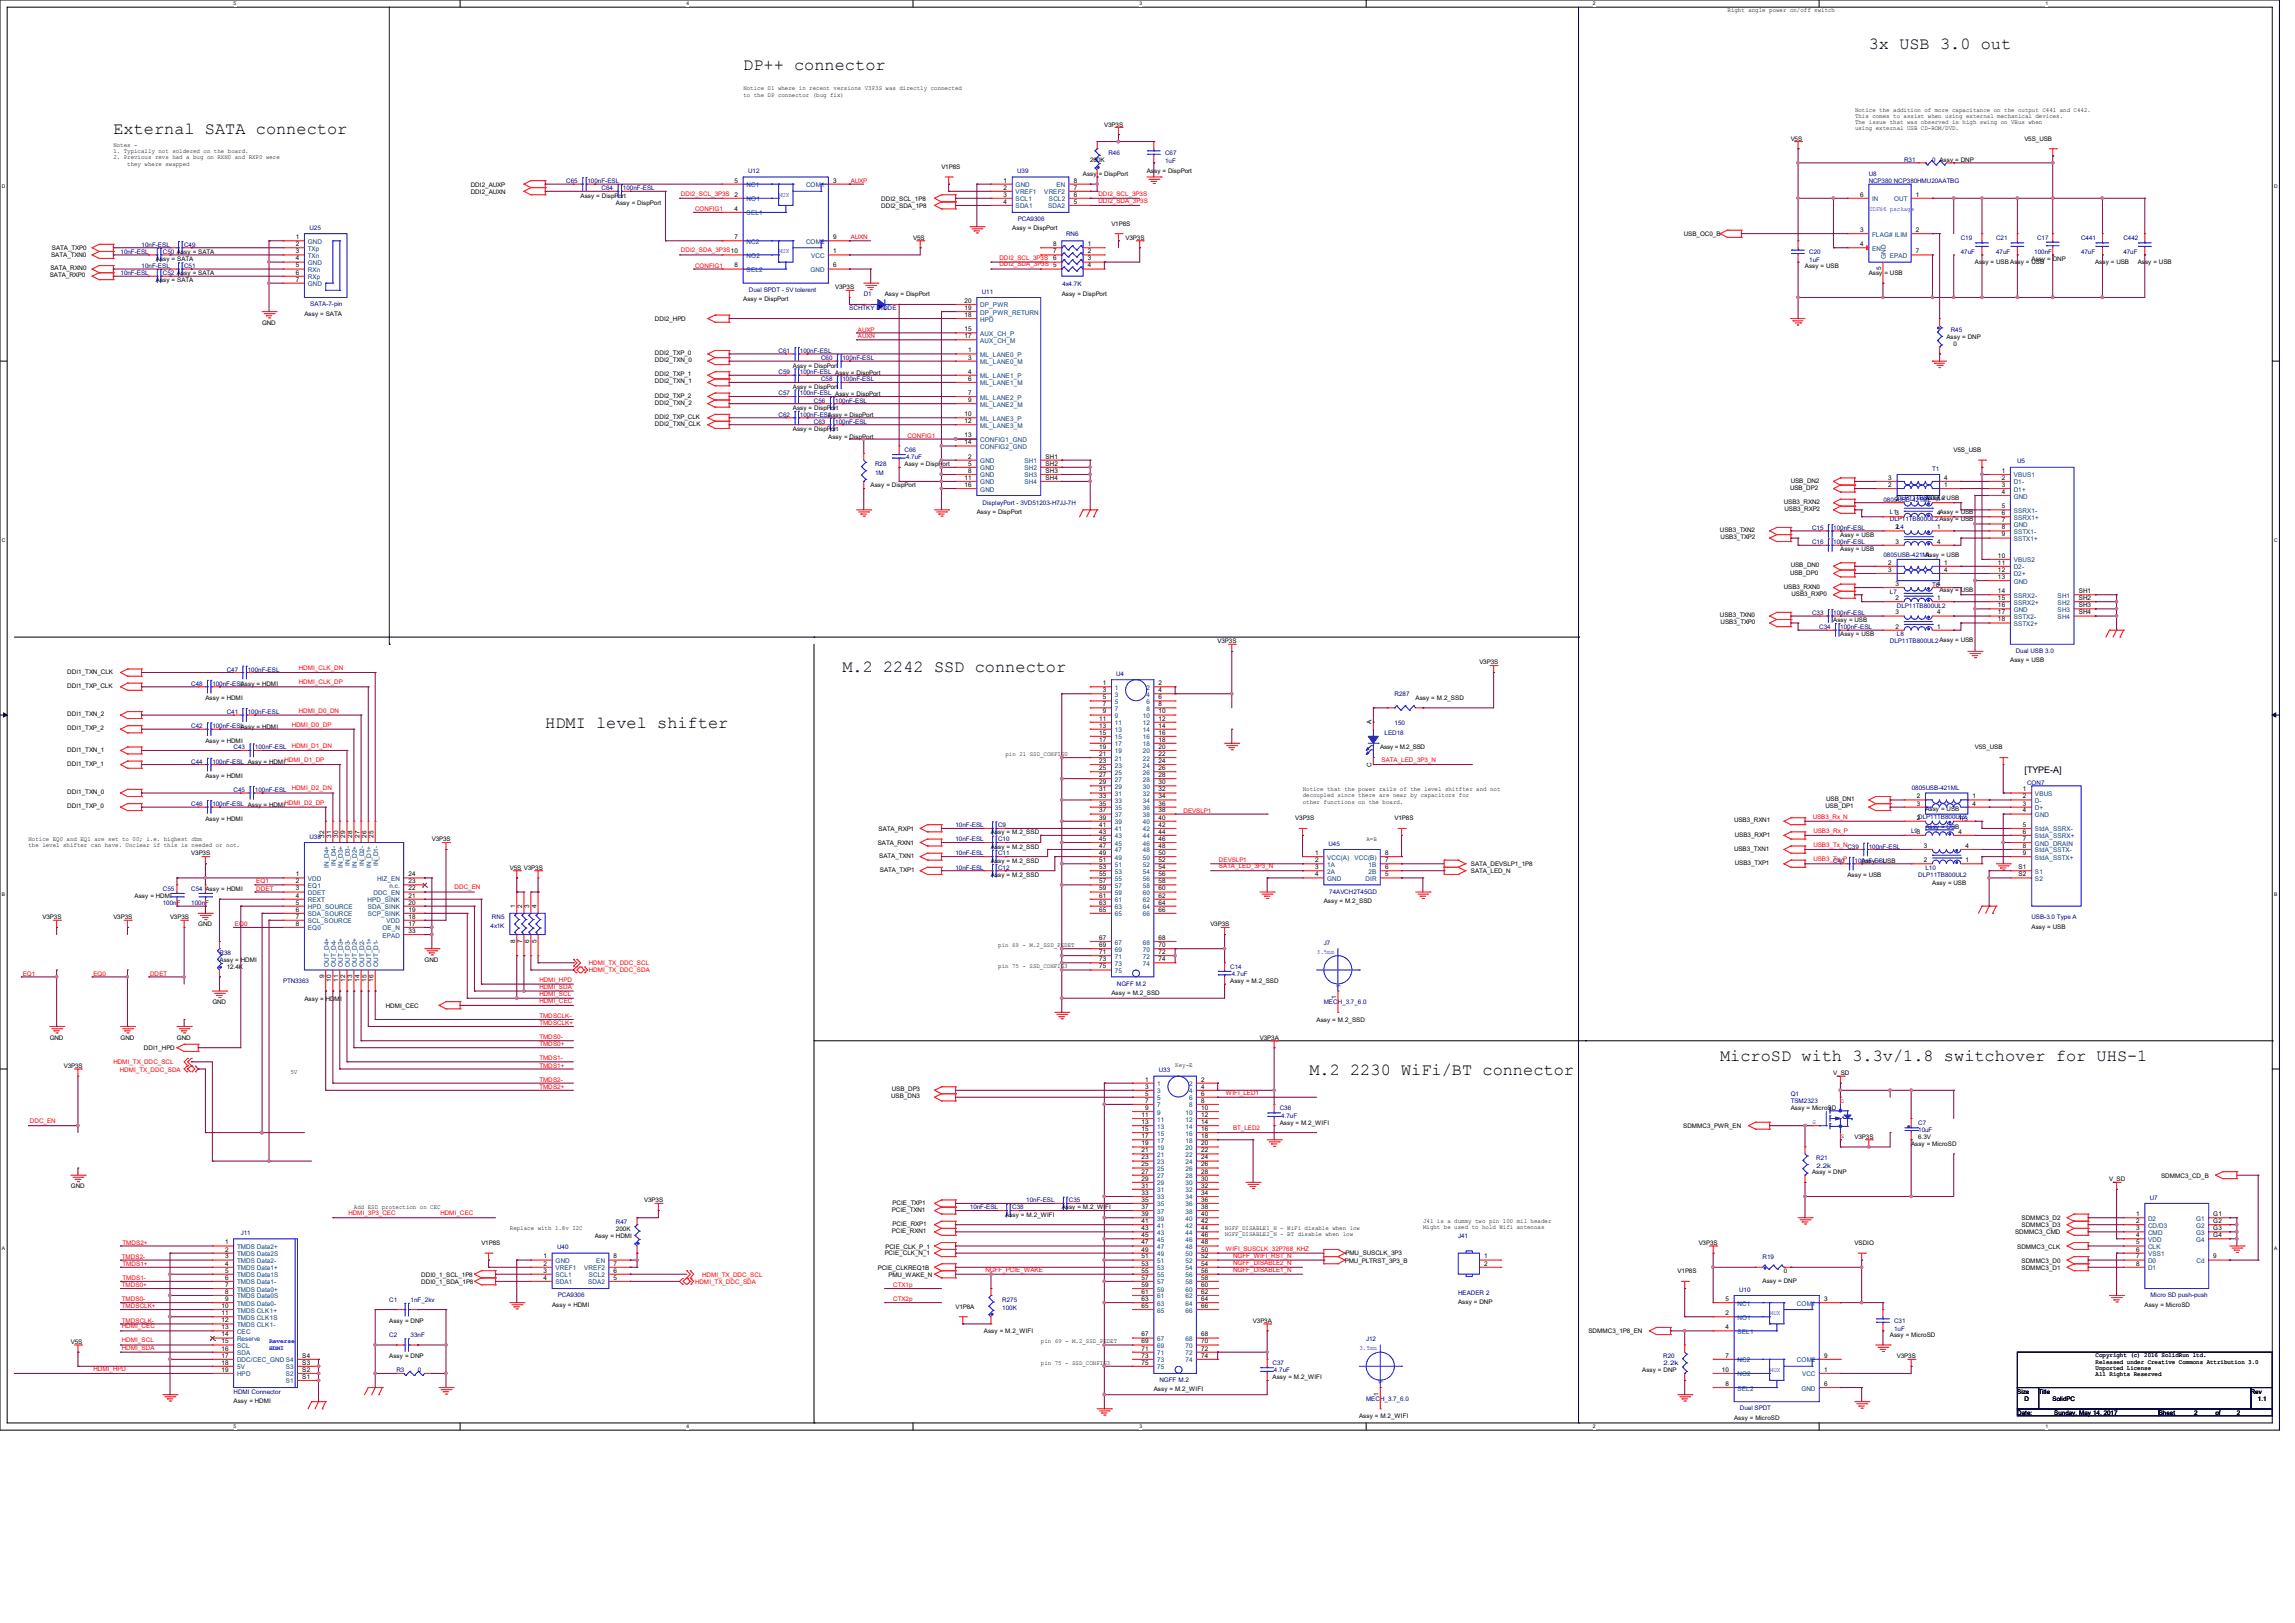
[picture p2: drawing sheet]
<svg xmlns="http://www.w3.org/2000/svg" width="420mm" height="297mm" viewBox="0 0 420 297" stroke-linecap="round" stroke-linejoin="round" font-family="sans-serif">
<defs><g id="words">
<g font-size="3.1">
<text x="342" y="8.9">3x USB 3.0 out</text>
<text x="136" y="12.8">DP++ connector</text>
<text x="20.7" y="24.5">External SATA connector</text>
<text x="154.2" y="122.9">M.2 2242 SSD connector</text>
<text x="99.8" y="133.3">HDMI level shifter</text>
<text x="239.6" y="196.8">M.2 2230 WiFi/BT connector</text>
<text x="314.8" y="194.2">MicroSD with 3.3v/1.8 switchover for UHS-1</text>
</g>
<text font-size="1.7" x="370.5" y="141.4">[TYPE-A]</text>
<g font-size="1.2">
<text x="134.4" y="33.4">5</text>
<text x="134.4" y="36">2</text>
<text x="152.5" y="33.4">3</text>
<text x="183.7" y="33.4">1</text>
<text x="183.7" y="34.7">2</text>
<text x="183.7" y="36">3</text>
<text x="196.5" y="36">6</text>
<text x="196.5" y="34.7">7</text>
<text x="196.5" y="33.4">8</text>
<text x="340.4" y="36">6</text>
<text x="350.6" y="36">1</text>
<text x="134.4" y="38.6">4</text>
<text x="183.7" y="37.3">4</text>
<text x="196.5" y="37.3">5</text>
<text x="54.1" y="43.8">1</text>
<text x="54.1" y="45">2</text>
<text x="54.1" y="46.4">3</text>
<text x="54.1" y="47.7">4</text>
<text x="134.4" y="43.8">7</text>
<text x="152.5" y="46.4">1</text>
<text x="152.5" y="43.8">9</text>
<text x="192.7" y="47.7">6</text>
<text x="192.7" y="46.4">7</text>
<text x="192.7" y="45">8</text>
<text x="199.1" y="45">1</text>
<text x="199.1" y="46.4">2</text>
<text x="199.1" y="47.7">3</text>
<text x="340.4" y="42.5">3</text>
<text x="340.4" y="45">4</text>
<text x="350.6" y="42.5">2</text>
<text x="350.6" y="46.4">7</text>
<text x="54.1" y="48.9">5</text>
<text x="54.1" y="50.2">6</text>
<text x="54.1" y="51.5">7</text>
<text x="134.4" y="48.9">8</text>
<text x="152.5" y="48.9">6</text>
<text x="199.1" y="48.9">4</text>
<text x="344.3" y="49.5" transform="rotate(-90 344.3 49.5)">5</text>
<text x="176.5" y="55.4">20</text>
<text x="176.5" y="56.7">19</text>
<text x="176.5" y="58">18</text>
<text x="176.5" y="60.6">15</text>
<text x="176.5" y="61.9">17</text>
<text x="177.2" y="64.5">1</text>
<text x="177.2" y="65.8">3</text>
<text x="177.2" y="68.4">4</text>
<text x="177.2" y="69.7">6</text>
<text x="176.5" y="76.2">10</text>
<text x="176.5" y="77.4">12</text>
<text x="177.2" y="72.3">7</text>
<text x="177.2" y="73.6">9</text>
<text x="176.5" y="80.1">13</text>
<text x="176.5" y="81.3">14</text>
<text x="177.2" y="83.9">2</text>
<text x="191.3" y="83.9">SH1</text>
<text x="176.5" y="87.8">11</text>
<text x="176.5" y="89.1">16</text>
<text x="177.2" y="85.2">5</text>
<text x="177.2" y="86.5">8</text>
<text x="191.3" y="85.2">SH2</text>
<text x="191.3" y="86.5">SH3</text>
<text x="191.3" y="87.8">SH4</text>
<text x="345.6" y="89.1">2</text>
<text x="345.6" y="87.8">3</text>
<text x="355.8" y="89.1">1</text>
<text x="355.8" y="87.8">4</text>
<text x="366.3" y="86.5">1</text>
<text x="366.3" y="87.8">2</text>
<text x="366.3" y="89.1">3</text>
<text x="346.9" y="91.7">2DLP11TB800UL2</text>
<text x="354.5" y="91.7">1</text>
<text x="354.5" y="94.3">4Assy = USB</text>
<text x="366.3" y="90.4">4</text>
<text x="366.3" y="93">5</text>
<text x="366.3" y="94.3">6</text>
<text x="366.3" y="95.6">7</text>
<text x="346.9" y="96.9">2L4</text>
<text x="346.9" y="99.5">3</text>
<text x="354.5" y="96.9">1</text>
<text x="354.5" y="99.5">4</text>
<text x="366.3" y="96.9">8</text>
<text x="366.3" y="98.2">9</text>
<text x="345.6" y="103.3">2</text>
<text x="345.6" y="104.6">3</text>
<text x="346.9" y="107.2">3</text>
<text x="355.8" y="103.3">1</text>
<text x="355.8" y="104.6">4</text>
<text x="365.6" y="102.1">10</text>
<text x="365.6" y="103.3">11</text>
<text x="365.6" y="104.6">12</text>
<text x="365.6" y="106">13</text>
<text x="346.9" y="112.4">3</text>
<text x="346.9" y="109.8">2</text>
<text x="354.5" y="112.4">4</text>
<text x="354.5" y="109.8">1</text>
<text x="365.6" y="108.5">14</text>
<text x="365.6" y="109.8">15</text>
<text x="365.6" y="111.1">16</text>
<text x="365.6" y="112.4">17</text>
<text x="365.6" y="113.7">18</text>
<text x="380.4" y="108.5">SH1</text>
<text x="380.4" y="109.8">SH2</text>
<text x="380.4" y="111.1">SH3</text>
<text x="380.4" y="112.4">SH4</text>
<text x="346.9" y="115">2</text>
<text x="354.5" y="115">1</text>
<text x="201.8" y="125.4">1</text>
<text x="212" y="125.4">2</text>
<text x="201.1" y="131.9">11</text>
<text x="201.8" y="126.7">3</text>
<text x="201.8" y="128">5</text>
<text x="201.8" y="129.2">7</text>
<text x="201.8" y="130.6">9</text>
<text x="212" y="126.7">4</text>
<text x="212" y="128">6</text>
<text x="212" y="129.2">8</text>
<text x="212" y="130.6">10</text>
<text x="212" y="131.9">12</text>
<text x="201.1" y="133.1">13</text>
<text x="201.1" y="134.5">15</text>
<text x="201.1" y="135.7">17</text>
<text x="201.1" y="137">19</text>
<text x="212" y="133.1">14</text>
<text x="212" y="134.5">16</text>
<text x="212" y="135.7">18</text>
<text x="212" y="137">20</text>
<text x="251" y="132.5" transform="rotate(-90 251 132.5)">A</text>
<text x="201.1" y="138.3">21</text>
<text x="201.1" y="139.6">23</text>
<text x="201.1" y="140.9">25</text>
<text x="201.1" y="142.2">27</text>
<text x="201.1" y="143.5">29</text>
<text x="212" y="138.3">22</text>
<text x="212" y="139.6">24</text>
<text x="212" y="140.9">26</text>
<text x="212" y="142.2">28</text>
<text x="212" y="143.5">30</text>
<text x="251" y="140.4" transform="rotate(-90 251 140.4)">C</text>
<text x="201.1" y="144.8">31</text>
<text x="201.1" y="146.1">33</text>
<text x="201.1" y="147.4">35</text>
<text x="201.1" y="148.7">37</text>
<text x="201.1" y="150">39</text>
<text x="212" y="144.8">32</text>
<text x="212" y="146.1">34</text>
<text x="212" y="147.4">36</text>
<text x="212" y="148.7">38</text>
<text x="212" y="150">40</text>
<text x="350.8" y="146.1">2</text>
<text x="350.8" y="147.4">3</text>
<text x="350.8" y="150">2DLP11TB800UL2</text>
<text x="358.4" y="150">1T3</text>
<text x="361" y="146.1">1</text>
<text x="361" y="147.4">4</text>
<text x="370.2" y="144.8">1</text>
<text x="370.2" y="146.1">2</text>
<text x="370.2" y="147.4">3</text>
<text x="370.2" y="148.7">4</text>
<text x="59.3" y="153.3" transform="rotate(-90 59.3 153.3)">32</text>
<text x="60.6" y="153.3" transform="rotate(-90 60.6 153.3)">31</text>
<text x="61.9" y="153.3" transform="rotate(-90 61.9 153.3)">30</text>
<text x="63.2" y="153.3" transform="rotate(-90 63.2 153.3)">29</text>
<text x="64.5" y="153.3" transform="rotate(-90 64.5 153.3)">28</text>
<text x="65.8" y="153.3" transform="rotate(-90 65.8 153.3)">27</text>
<text x="67.1" y="153.3" transform="rotate(-90 67.1 153.3)">26</text>
<text x="68.4" y="153.3" transform="rotate(-90 68.4 153.3)">25</text>
<text x="201.1" y="151.3">41</text>
<text x="201.1" y="152.6">43</text>
<text x="201.1" y="153.9">45</text>
<text x="201.1" y="155.2">47</text>
<text x="212" y="151.3">42</text>
<text x="212" y="152.6">44</text>
<text x="212" y="153.9">46</text>
<text x="212" y="155.2">48</text>
<text x="352.1" y="155.2">3</text>
<text x="358.4" y="152.6">4</text>
<text x="359.7" y="155.2">4</text>
<text x="370.2" y="151.3">5</text>
<text x="370.2" y="152.6">6</text>
<text x="370.2" y="153.9">7</text>
<text x="370.2" y="155.2">8</text>
<text x="54.1" y="160.4">1</text>
<text x="54.1" y="161.6">2</text>
<text x="74.8" y="161.6">23</text>
<text x="74.8" y="160.4">24</text>
<text x="201.1" y="156.5">49</text>
<text x="201.1" y="157.8">51</text>
<text x="201.1" y="159">53</text>
<text x="201.1" y="160.4">55</text>
<text x="201.1" y="161.6">57</text>
<text x="212" y="156.5">50</text>
<text x="212" y="157.8">52</text>
<text x="212" y="159">54</text>
<text x="212" y="160.4">56</text>
<text x="212" y="161.6">58</text>
<text x="240.7" y="156.5">1</text>
<text x="240.7" y="157.8">2</text>
<text x="240.7" y="159">3</text>
<text x="240.7" y="160.4">4</text>
<text x="253.5" y="160.4">5</text>
<text x="253.5" y="159">6</text>
<text x="253.5" y="157.8">7</text>
<text x="253.5" y="156.5">8</text>
<text x="352.1" y="157.8">2</text>
<text x="359.7" y="157.8">1</text>
<text x="369.4" y="159">S1</text>
<text x="369.4" y="160.4">S2</text>
<text x="370.2" y="156.5">9</text>
<text x="54.1" y="162.9">3</text>
<text x="54.1" y="164.3">4</text>
<text x="54.1" y="165.5">5</text>
<text x="54.1" y="166.8">6</text>
<text x="74.8" y="166.8">19</text>
<text x="74.8" y="165.5">20</text>
<text x="74.8" y="164.3">21</text>
<text x="74.8" y="162.9">22</text>
<text x="94.3" y="166.2" transform="rotate(-90 94.3 166.2)">1</text>
<text x="95.6" y="166.2" transform="rotate(-90 95.6 166.2)">2</text>
<text x="96.8" y="166.2" transform="rotate(-90 96.8 166.2)">3</text>
<text x="98.2" y="166.2" transform="rotate(-90 98.2 166.2)">4</text>
<text x="201.1" y="162.9">59</text>
<text x="201.1" y="164.3">61</text>
<text x="201.1" y="165.5">63</text>
<text x="201.1" y="166.8">65</text>
<text x="212" y="162.9">60</text>
<text x="212" y="164.3">62</text>
<text x="212" y="165.5">64</text>
<text x="212" y="166.8">66</text>
<text x="54.1" y="168.1">7</text>
<text x="54.1" y="169.4">8</text>
<text x="74.8" y="169.4">17</text>
<text x="74.8" y="168.1">18</text>
<text x="74.8" y="170.7">33</text>
<text x="94.3" y="172.6" transform="rotate(-90 94.3 172.6)">8</text>
<text x="95.6" y="172.6" transform="rotate(-90 95.6 172.6)">7</text>
<text x="96.8" y="172.6" transform="rotate(-90 96.8 172.6)">6</text>
<text x="98.2" y="172.6" transform="rotate(-90 98.2 172.6)">5</text>
<text x="201.1" y="172">67</text>
<text x="201.1" y="173.3">69</text>
<text x="212" y="172">68</text>
<text x="212" y="173.3">70</text>
<text x="59.3" y="179" transform="rotate(-90 59.3 179)">9</text>
<text x="60.6" y="179.7" transform="rotate(-90 60.6 179.7)">10</text>
<text x="61.9" y="179.7" transform="rotate(-90 61.9 179.7)">11</text>
<text x="63.2" y="179.7" transform="rotate(-90 63.2 179.7)">12</text>
<text x="64.5" y="179.7" transform="rotate(-90 64.5 179.7)">13</text>
<text x="65.8" y="179.7" transform="rotate(-90 65.8 179.7)">14</text>
<text x="67.1" y="179.7" transform="rotate(-90 67.1 179.7)">15</text>
<text x="68.4" y="179.7" transform="rotate(-90 68.4 179.7)">16</text>
<text x="201.1" y="174.6">71</text>
<text x="201.1" y="175.9">73</text>
<text x="201.1" y="177.2">75</text>
<text x="212" y="174.6">72</text>
<text x="212" y="175.9">74</text>
<text x="244.5" y="182.9" transform="rotate(-90 244.5 182.9)">1</text>
<text x="209.6" y="197.9">1</text>
<text x="219.8" y="197.9">2</text>
<text x="209.6" y="199.2">3</text>
<text x="209.6" y="200.5">5</text>
<text x="209.6" y="201.8">7</text>
<text x="209.6" y="203.1">9</text>
<text x="219.8" y="199.2">4</text>
<text x="219.8" y="200.5">6</text>
<text x="219.8" y="201.8">8</text>
<text x="219.8" y="203.1">10</text>
<text x="208.9" y="204.4">11</text>
<text x="208.9" y="205.7">13</text>
<text x="208.9" y="207">15</text>
<text x="208.9" y="208.3">17</text>
<text x="208.9" y="209.6">19</text>
<text x="219.8" y="204.4">12</text>
<text x="219.8" y="205.7">14</text>
<text x="219.8" y="207">16</text>
<text x="219.8" y="208.3">18</text>
<text x="219.8" y="209.6">20</text>
<text x="208.9" y="210.9">21</text>
<text x="208.9" y="212.2">23</text>
<text x="208.9" y="213.4">25</text>
<text x="208.9" y="214.8">27</text>
<text x="219.8" y="210.9">22</text>
<text x="219.8" y="212.2">24</text>
<text x="219.8" y="213.4">26</text>
<text x="219.8" y="214.8">28</text>
<text x="208.9" y="216.1">29</text>
<text x="208.9" y="217.3">31</text>
<text x="208.9" y="218.7">33</text>
<text x="208.9" y="219.9">35</text>
<text x="208.9" y="221.2">37</text>
<text x="219.8" y="216.1">30</text>
<text x="219.8" y="217.3">32</text>
<text x="219.8" y="218.7">34</text>
<text x="219.8" y="219.9">36</text>
<text x="219.8" y="221.2">38</text>
<text x="41.2" y="227.7">1</text>
<text x="208.9" y="222.5">39</text>
<text x="208.9" y="223.8">41</text>
<text x="208.9" y="225.1">43</text>
<text x="208.9" y="226.4">45</text>
<text x="208.9" y="227.7">47</text>
<text x="219.8" y="222.5">40</text>
<text x="219.8" y="223.8">42</text>
<text x="219.8" y="225.1">44</text>
<text x="219.8" y="226.4">46</text>
<text x="219.8" y="227.7">48</text>
<text x="390.9" y="222.5">1</text>
<text x="390.9" y="223.8">2</text>
<text x="390.9" y="226.4">4</text>
<text x="390.9" y="227.7">5</text>
<text x="390.9" y="225.1">3</text>
<text x="405.1" y="222.5">G1</text>
<text x="405.1" y="223.8">G2</text>
<text x="405.1" y="225.1">G3</text>
<text x="405.1" y="226.4">G4</text>
<text x="41.2" y="229">2</text>
<text x="41.2" y="230.3">3</text>
<text x="41.2" y="231.6">4</text>
<text x="41.2" y="232.9">5</text>
<text x="99.5" y="230.3">1</text>
<text x="99.5" y="231.6">2</text>
<text x="99.5" y="232.9">3</text>
<text x="112.3" y="232.9">6</text>
<text x="112.3" y="231.6">7</text>
<text x="112.3" y="230.3">8</text>
<text x="208.9" y="229">49</text>
<text x="208.9" y="230.3">51</text>
<text x="208.9" y="231.6">53</text>
<text x="208.9" y="232.9">55</text>
<text x="219.8" y="229">50</text>
<text x="219.8" y="230.3">52</text>
<text x="219.8" y="231.6">54</text>
<text x="219.8" y="232.9">56</text>
<text x="271.6" y="230.3">1</text>
<text x="271.6" y="231.6">2</text>
<text x="390.9" y="229">6</text>
<text x="390.9" y="230.3">7</text>
<text x="390.9" y="231.6">8</text>
<text x="405.1" y="230.3">9</text>
<text x="40.5" y="239.4">10</text>
<text x="41.2" y="234.2">6</text>
<text x="41.2" y="235.5">7</text>
<text x="41.2" y="238.1">9</text>
<text x="41.2" y="236.8">8</text>
<text x="99.5" y="234.2">4</text>
<text x="112.3" y="234.2">5</text>
<text x="208.9" y="234.2">57</text>
<text x="208.9" y="235.5">59</text>
<text x="208.9" y="236.8">61</text>
<text x="208.9" y="238.1">63</text>
<text x="208.9" y="239.4">65</text>
<text x="219.8" y="234.2">58</text>
<text x="219.8" y="235.5">60</text>
<text x="219.8" y="236.8">62</text>
<text x="219.8" y="238.1">64</text>
<text x="219.8" y="239.4">66</text>
<text x="315.8" y="238.1">5</text>
<text x="333.8" y="238.1">3</text>
<text x="40.5" y="245.8">15</text>
<text x="40.5" y="244.6">14</text>
<text x="40.5" y="243.2">13</text>
<text x="40.5" y="242">12</text>
<text x="40.5" y="240.7">11</text>
<text x="208.9" y="244.6">67</text>
<text x="208.9" y="245.8">69</text>
<text x="219.8" y="244.6">68</text>
<text x="219.8" y="245.8">70</text>
<text x="315.8" y="240.7">2</text>
<text x="315.8" y="243.2">4</text>
<text x="40.5" y="251">19</text>
<text x="40.5" y="249.7">18</text>
<text x="40.5" y="248.5">17</text>
<text x="40.5" y="247.1">16</text>
<text x="55.3" y="251">S2</text>
<text x="55.3" y="249.7">S3</text>
<text x="55.3" y="248.5">S4</text>
<text x="208.9" y="247.1">71</text>
<text x="208.9" y="248.5">73</text>
<text x="208.9" y="249.7">75</text>
<text x="219.8" y="247.1">72</text>
<text x="219.8" y="248.5">74</text>
<text x="315.1" y="251">10</text>
<text x="315.8" y="248.5">7</text>
<text x="333.8" y="251">1</text>
<text x="333.8" y="248.5">9</text>
<text x="55.3" y="252.3">S1</text>
<text x="252.3" y="255.4" transform="rotate(-90 252.3 255.4)">1</text>
<text x="315.8" y="253.6">8</text>
<text x="333.8" y="253.6">6</text>
</g>
<g font-size="1.2" fill="#004080">
<text x="136.6" y="34.2">NC1</text>
<text x="147.5" y="34.2">COM1</text>
<text x="185.9" y="34.2">GND</text>
<text x="185.9" y="35.6">VREF1</text>
<text x="191.1" y="35.6">VREF2</text>
<text x="193.3" y="34.2">EN</text>
<text x="136.6" y="36.8">NO1</text>
<text x="136.6" y="39.4">SEL1</text>
<text x="185.9" y="36.8">SCL1</text>
<text x="185.9" y="38.1">SDA1</text>
<text x="191.8" y="38.1">SDA2</text>
<text x="192" y="36.8">SCL2</text>
<text x="342.6" y="36.8">IN</text>
<text x="346.6" y="36.8">OUT</text>
<text x="56.3" y="44.6">GND</text>
<text x="56.3" y="45.9">TXp</text>
<text x="56.3" y="47.2">TXn</text>
<text x="136.6" y="44.6">NC2</text>
<text x="136.6" y="47.2">NO2</text>
<text x="147.5" y="44.6">COM2</text>
<text x="148.4" y="47.2">VCC</text>
<text x="342.6" y="43.3">FLAG# ILIM</text>
<text x="342.6" y="45.9">EN</text>
<text x="345.1" y="47.3" transform="rotate(-90 345.1 47.3)">GND</text>
<text x="345.8" y="47.2">EPAD</text>
<text x="56.3" y="48.5">GND</text>
<text x="56.3" y="49.8">RXn</text>
<text x="56.3" y="51.1">RXp</text>
<text x="56.3" y="52.4">GND</text>
<text x="136.6" y="49.8">SEL2</text>
<text x="148.3" y="49.8">GND</text>
<text x="179.4" y="56.3">DP_PWR</text>
<text x="179.4" y="57.6">DP_PWR_RETURN</text>
<text x="179.4" y="58.8">HPD</text>
<text x="179.4" y="61.5">AUX_CH_P</text>
<text x="179.4" y="62.7">AUX_CH_M</text>
<text x="179.4" y="65.3">ML_LANE0_P</text>
<text x="179.4" y="66.6">ML_LANE0_M</text>
<text x="179.4" y="69.2">ML_LANE1_P</text>
<text x="179.4" y="70.5">ML_LANE1_M</text>
<text x="179.4" y="73.1">ML_LANE2_P</text>
<text x="179.4" y="74.4">ML_LANE2_M</text>
<text x="179.4" y="77">ML_LANE3_P</text>
<text x="179.4" y="78.3">ML_LANE3_M</text>
<text x="179.4" y="80.9">CONFIG1_GND</text>
<text x="179.4" y="82.2">CONFIG2_GND</text>
<text x="179.4" y="84.8">GND</text>
<text x="179.4" y="86.1">GND</text>
<text x="179.4" y="87.4">GND</text>
<text x="179.4" y="88.6">GND</text>
<text x="179.4" y="90">GND</text>
<text x="187.5" y="84.8">SH1</text>
<text x="187.5" y="86.1">SH2</text>
<text x="187.5" y="87.4">SH3</text>
<text x="187.5" y="88.6">SH4</text>
<text x="368.5" y="87.4">VBUS1</text>
<text x="368.5" y="88.6">D1-</text>
<text x="368.5" y="90">D1+</text>
<text x="368.5" y="91.2">GND</text>
<text x="368.5" y="93.9">SSRX1-</text>
<text x="368.5" y="95.1">SSRX1+</text>
<text x="368.5" y="96.4">GND</text>
<text x="368.5" y="97.7">SSTX1-</text>
<text x="368.5" y="99">SSTX1+</text>
<text x="368.5" y="102.9">VBUS2</text>
<text x="368.5" y="104.2">D2-</text>
<text x="368.5" y="105.5">D2+</text>
<text x="368.5" y="106.8">GND</text>
<text x="368.5" y="109.4">SSRX2-</text>
<text x="368.5" y="110.7">SSRX2+</text>
<text x="368.5" y="112">GND</text>
<text x="368.5" y="113.3">SSTX2-</text>
<text x="376.6" y="109.4">SH1</text>
<text x="376.6" y="110.7">SH2</text>
<text x="376.6" y="112">SH3</text>
<text x="376.6" y="113.3">SH4</text>
<text x="368.5" y="114.6">SSTX2+</text>
<text x="204" y="126.2">1</text>
<text x="204" y="127.5">3</text>
<text x="204" y="128.8">5</text>
<text x="204" y="130.1">7</text>
<text x="204" y="131.4">9</text>
<text x="209.1" y="131.4">10</text>
<text x="209.8" y="126.2">2</text>
<text x="209.8" y="127.5">4</text>
<text x="209.8" y="128.8">6</text>
<text x="209.8" y="130.1">8</text>
<text x="204" y="132.7">11</text>
<text x="204" y="134">13</text>
<text x="204" y="135.3">15</text>
<text x="204" y="136.6">17</text>
<text x="204" y="137.9">19</text>
<text x="209.1" y="132.7">12</text>
<text x="209.1" y="134">14</text>
<text x="209.1" y="135.3">16</text>
<text x="209.1" y="136.6">18</text>
<text x="209.1" y="137.9">20</text>
<text x="204" y="139.2">21</text>
<text x="204" y="140.5">23</text>
<text x="204" y="141.8">25</text>
<text x="204" y="143">27</text>
<text x="209.1" y="139.2">22</text>
<text x="209.1" y="140.5">24</text>
<text x="209.1" y="141.8">26</text>
<text x="209.1" y="143">28</text>
<text x="204" y="144.4">29</text>
<text x="204" y="145.7">31</text>
<text x="204" y="146.9">33</text>
<text x="204" y="148.3">35</text>
<text x="204" y="149.5">37</text>
<text x="209.1" y="144.4">30</text>
<text x="209.1" y="145.7">32</text>
<text x="209.1" y="146.9">34</text>
<text x="209.1" y="148.3">36</text>
<text x="209.1" y="149.5">38</text>
<text x="372.4" y="145.7">VBUS</text>
<text x="372.4" y="146.9">D-</text>
<text x="372.4" y="148.3">D+</text>
<text x="372.4" y="149.5">GND</text>
<text x="204" y="150.8">39</text>
<text x="204" y="152.1">41</text>
<text x="204" y="153.4">43</text>
<text x="204" y="154.7">45</text>
<text x="204" y="156">47</text>
<text x="209.1" y="150.8">40</text>
<text x="209.1" y="152.1">42</text>
<text x="209.1" y="153.4">44</text>
<text x="209.1" y="154.7">46</text>
<text x="209.1" y="156">48</text>
<text x="372.4" y="152.1">StdA_SSRX-</text>
<text x="372.4" y="153.4">StdA_SSRX+</text>
<text x="372.4" y="154.7">GND_DRAIN</text>
<text x="372.4" y="156">StdA_SSTX-</text>
<text x="56.3" y="161.2">VDD</text>
<text x="60.2" y="158.8" transform="rotate(-90 60.2 158.8)">IN_D4+</text>
<text x="61.5" y="158.5" transform="rotate(-90 61.5 158.5)">IN_D4-</text>
<text x="62.7" y="158.8" transform="rotate(-90 62.7 158.8)">IN_D3+</text>
<text x="64" y="158.5" transform="rotate(-90 64 158.5)">IN_D3-</text>
<text x="65.3" y="158.8" transform="rotate(-90 65.3 158.8)">IN_D2+</text>
<text x="66.6" y="158.5" transform="rotate(-90 66.6 158.5)">IN_D2-</text>
<text x="67.9" y="158.8" transform="rotate(-90 67.9 158.8)">IN_D1+</text>
<text x="69" y="161.2">HIZ_EN</text>
<text x="69.2" y="158.5" transform="rotate(-90 69.2 158.5)">IN_D1-</text>
<text x="204" y="157.3">49</text>
<text x="204" y="158.6">51</text>
<text x="204" y="159.9">53</text>
<text x="204" y="161.2">55</text>
<text x="209.1" y="157.3">50</text>
<text x="209.1" y="158.6">52</text>
<text x="209.1" y="159.9">54</text>
<text x="209.1" y="161.2">56</text>
<text x="242.9" y="157.3">VCC(A)</text>
<text x="242.9" y="158.6">1A</text>
<text x="242.9" y="159.9">2A</text>
<text x="242.9" y="161.2">GND</text>
<text x="247.9" y="157.3">VCC(B)</text>
<text x="249.9" y="161.2">DIR</text>
<text x="250.5" y="159.9">2B</text>
<text x="250.5" y="158.6">1B</text>
<text x="372.4" y="157.3">StdA_SSTX+</text>
<text x="372.4" y="159.9">S1</text>
<text x="372.4" y="161.2">S2</text>
<text x="56.3" y="162.5">EQ1</text>
<text x="56.3" y="163.8">DDET</text>
<text x="56.3" y="165.1">REXT</text>
<text x="56.3" y="166.4">HPD_SOURCE</text>
<text x="56.3" y="167.7">SDA_SOURCE</text>
<text x="67.3" y="165.1">HPD_SINK</text>
<text x="67.3" y="167.7">SCP_SINK</text>
<text x="67.3" y="166.4">SDA_SINK</text>
<text x="68.4" y="163.8">DDC_EN</text>
<text x="71.3" y="162.5">n.c.</text>
<text x="204" y="162.5">57</text>
<text x="204" y="163.8">59</text>
<text x="204" y="165.1">61</text>
<text x="204" y="166.4">63</text>
<text x="204" y="167.7">65</text>
<text x="209.1" y="162.5">58</text>
<text x="209.1" y="163.8">60</text>
<text x="209.1" y="165.1">62</text>
<text x="209.1" y="166.4">64</text>
<text x="209.1" y="167.7">66</text>
<text x="56.3" y="169">SCL_SOURCE</text>
<text x="56.3" y="170.3">EQ0</text>
<text x="70" y="170.3">OE_N</text>
<text x="70" y="171.6">EPAD</text>
<text x="70.7" y="169">VDD</text>
<text x="204" y="172.8">67</text>
<text x="209.1" y="172.8">68</text>
<text x="60.2" y="176.9" transform="rotate(-90 60.2 176.9)">OUT_D4+</text>
<text x="61.5" y="176.9" transform="rotate(-90 61.5 176.9)">OUT_D4-</text>
<text x="62.7" y="176.9" transform="rotate(-90 62.7 176.9)">OUT_D3+</text>
<text x="64" y="176.9" transform="rotate(-90 64 176.9)">OUT_D3-</text>
<text x="65.3" y="176.9" transform="rotate(-90 65.3 176.9)">OUT_D2+</text>
<text x="66.6" y="176.9" transform="rotate(-90 66.6 176.9)">OUT_D2-</text>
<text x="67.9" y="176.9" transform="rotate(-90 67.9 176.9)">OUT_D1+</text>
<text x="69.2" y="176.9" transform="rotate(-90 69.2 176.9)">OUT_D1-</text>
<text x="204" y="174.2">69</text>
<text x="204" y="175.4">71</text>
<text x="204" y="176.7">73</text>
<text x="204" y="178.1">75</text>
<text x="209.1" y="174.2">70</text>
<text x="209.1" y="175.4">72</text>
<text x="209.1" y="176.7">74</text>
<text x="245.4" y="180.7" transform="rotate(-90 245.4 180.7)">1</text>
<text x="211.8" y="198.8">1</text>
<text x="211.8" y="200.1">3</text>
<text x="211.8" y="201.3">5</text>
<text x="211.8" y="202.6">7</text>
<text x="211.8" y="204">9</text>
<text x="216.9" y="204">10</text>
<text x="217.6" y="198.8">2</text>
<text x="217.6" y="200.1">4</text>
<text x="217.6" y="201.3">6</text>
<text x="217.6" y="202.6">8</text>
<text x="211.8" y="205.2">11</text>
<text x="211.8" y="206.5">13</text>
<text x="211.8" y="207.8">15</text>
<text x="211.8" y="209.1">17</text>
<text x="216.9" y="205.2">12</text>
<text x="216.9" y="206.5">14</text>
<text x="216.9" y="207.8">16</text>
<text x="216.9" y="209.1">18</text>
<text x="211.8" y="210.4">19</text>
<text x="211.8" y="211.7">21</text>
<text x="211.8" y="213">23</text>
<text x="211.8" y="214.3">25</text>
<text x="211.8" y="215.6">27</text>
<text x="216.9" y="210.4">20</text>
<text x="216.9" y="211.7">22</text>
<text x="216.9" y="213">24</text>
<text x="216.9" y="214.3">26</text>
<text x="216.9" y="215.6">28</text>
<text x="211.8" y="216.9">29</text>
<text x="211.8" y="218.2">31</text>
<text x="211.8" y="219.5">33</text>
<text x="211.8" y="220.8">35</text>
<text x="216.9" y="216.9">30</text>
<text x="216.9" y="218.2">32</text>
<text x="216.9" y="219.5">34</text>
<text x="216.9" y="220.8">36</text>
<text x="211.8" y="222.1">37</text>
<text x="211.8" y="223.4">39</text>
<text x="211.8" y="224.7">41</text>
<text x="211.8" y="226">43</text>
<text x="211.8" y="227.2">45</text>
<text x="216.9" y="222.1">38</text>
<text x="216.9" y="223.4">40</text>
<text x="216.9" y="224.7">42</text>
<text x="216.9" y="226">44</text>
<text x="216.9" y="227.2">46</text>
<text x="393.1" y="223.4">D2</text>
<text x="393.1" y="224.7">CD/D3</text>
<text x="393.1" y="227.2">VDD</text>
<text x="393.1" y="226">CMD</text>
<text x="401.9" y="223.4">G1</text>
<text x="401.9" y="224.7">G2</text>
<text x="401.9" y="226">G3</text>
<text x="401.9" y="227.2">G4</text>
<text x="43.4" y="228.6">TMDS Data2+</text>
<text x="43.4" y="229.9">TMDS Data2S</text>
<text x="43.4" y="231.1">TMDS Data2-</text>
<text x="43.4" y="232.5">TMDS Data1+</text>
<text x="43.4" y="233.7">TMDS Data1S</text>
<text x="101.7" y="231.1">GND</text>
<text x="101.7" y="232.5">VREF1</text>
<text x="101.7" y="233.7">SCL1</text>
<text x="106.9" y="232.5">VREF2</text>
<text x="107.8" y="233.7">SCL2</text>
<text x="109.1" y="231.1">EN</text>
<text x="211.8" y="228.6">47</text>
<text x="211.8" y="229.9">49</text>
<text x="211.8" y="231.1">51</text>
<text x="211.8" y="232.5">53</text>
<text x="211.8" y="233.7">55</text>
<text x="216.9" y="228.6">48</text>
<text x="216.9" y="229.9">50</text>
<text x="216.9" y="231.1">52</text>
<text x="216.9" y="232.5">54</text>
<text x="216.9" y="233.7">56</text>
<text x="393.1" y="229.9">VSS1</text>
<text x="393.1" y="228.6">CLK</text>
<text x="393.1" y="231.1">D0</text>
<text x="393.1" y="232.5">D1</text>
<text x="402" y="231.1">Cd</text>
<text x="43.4" y="235">TMDS Data1-</text>
<text x="43.4" y="236.3">TMDS Data0+</text>
<text x="43.4" y="238.9">TMDS Data0-</text>
<text x="43.4" y="237.6">TMDS Data0S</text>
<text x="101.7" y="235">SDA1</text>
<text x="107.6" y="235">SDA2</text>
<text x="211.8" y="235">57</text>
<text x="211.8" y="236.3">59</text>
<text x="211.8" y="237.6">61</text>
<text x="211.8" y="238.9">63</text>
<text x="216.9" y="235">58</text>
<text x="216.9" y="236.3">60</text>
<text x="216.9" y="237.6">62</text>
<text x="216.9" y="238.9">64</text>
<text x="318" y="238.9">NC1</text>
<text x="328.9" y="238.9">COM1</text>
<text x="43.4" y="245.4">Reserve</text>
<text x="43.4" y="244.1">CEC</text>
<text x="43.4" y="242.8">TMDS CLK1-</text>
<text x="43.4" y="241.5">TMDS CLK1S</text>
<text x="43.4" y="240.2">TMDS CLK1+</text>
<text x="211.8" y="240.2">65</text>
<text x="211.8" y="245.4">67</text>
<text x="216.9" y="240.2">66</text>
<text x="216.9" y="245.4">68</text>
<text x="318" y="241.5">NO1</text>
<text x="318" y="244.1">SEL1</text>
<text x="43.4" y="251.9">HPD</text>
<text x="43.4" y="250.6">5V</text>
<text x="43.4" y="249.3">DDC/CEC_GND S4</text>
<text x="43.4" y="248">SDA</text>
<text x="43.4" y="246.7">SCL</text>
<text x="52.3" y="251.9">S2</text>
<text x="52.3" y="250.6">S3</text>
<text x="211.8" y="246.7">69</text>
<text x="211.8" y="248">71</text>
<text x="211.8" y="249.3">73</text>
<text x="211.8" y="250.6">75</text>
<text x="216.9" y="246.7">70</text>
<text x="216.9" y="248">72</text>
<text x="216.9" y="249.3">74</text>
<text x="318" y="249.3">NC2</text>
<text x="318" y="251.9">NO2</text>
<text x="328.9" y="249.3">COM2</text>
<text x="329.8" y="251.9">VCC</text>
<text x="52.3" y="253.2">S1</text>
<text x="253.1" y="253.3" transform="rotate(-90 253.1 253.3)">1</text>
<text x="318" y="254.5">SEL2</text>
<text x="329.7" y="254.5">GND</text>
</g>
<g font-size="1.1">
<text x="316.2" y="2.3">Right angle power on/off switch</text>
<text x="136" y="16.6">Notice D1 where in recent versions V3P3S was directly connected</text>
<text x="136" y="17.7">to the DP connector (bug fix)</text>
<text x="202.1" y="23.2">V3P3S</text>
<text x="339.5" y="20.4">Notice the addition of more capacitance on the output C441 and C442.</text>
<text x="339.5" y="21.5">This comes to assist when using external mechanical devices.</text>
<text x="339.5" y="22.7">The issue that was observed is high swing on VBus when</text>
<text x="339.5" y="23.8">using external USB CD-ROM/DVD.</text>
<text x="20.7" y="26.9">Notes -</text>
<text x="20.7" y="28">1. Typically not soldered on the board.</text>
<text x="20.7" y="29.2">2. Previous revs had a bug on RXN0 and RXP0 were</text>
<text x="199.5" y="29.6">200K</text>
<text x="327.7" y="25.7">V5S</text>
<text x="370.5" y="25.7">V5S_USB</text>
<text x="23.3" y="30.3">they where swapped</text>
<text x="86.1" y="34.2">DDI2_AUXP</text>
<text x="86.1" y="35.4">DDI2_AUXN</text>
<text x="172.3" y="30.9">V1P8S</text>
<text x="198.2" y="32.2">Assy = DispPort</text>
<text x="209.9" y="31.6">Assy = DispPort</text>
<text x="106.2" y="36.2">Assy = DispPort</text>
<text x="112.7" y="37.5">Assy = DispPort</text>
<text x="161.3" y="36.7">DDI2_SCL_1P8</text>
<text x="161.3" y="38.1">DDI2_SDA_1P8</text>
<text x="203.4" y="41.3">V1P8S</text>
<text x="9.4" y="47.1">SATA_TXN0</text>
<text x="9.5" y="45.8">SATA_TXP0</text>
<text x="28.5" y="47.8">Assy = SATA</text>
<text x="167.1" y="43.9">V5S</text>
<text x="185.2" y="42.2">Assy = DispPort</text>
<text x="206" y="43.9">V3P3S</text>
<text x="308.2" y="43.2">USB_OC0_B</text>
<text x="371.8" y="47.8">Assy = DNP</text>
<text x="9.1" y="50.7">SATA_RXP0</text>
<text x="9.2" y="49.4">SATA_RXN0</text>
<text x="28.5" y="51.6">Assy = SATA</text>
<text x="152.9" y="52.9">V3P3S</text>
<text x="330.3" y="49.1">Assy = USB</text>
<text x="342" y="50.3">Assy = USB</text>
<text x="361.4" y="48.4">Assy = USB Assy = USB</text>
<text x="383.4" y="48.4">Assy = USB</text>
<text x="391.2" y="48.4">Assy = USB</text>
<text x="48" y="59.4">GND</text>
<text x="55.7" y="57.7">Assy = SATA</text>
<text x="119.8" y="58.8">DDI2_HPD</text>
<text x="136" y="55.1">Assy = DispPort</text>
<text x="161.9" y="54.2">Assy = DispPort</text>
<text x="194.3" y="54.1">Assy = DispPort</text>
<text x="119.8" y="65">DDI2_TXP_0</text>
<text x="356.2" y="62">Assy = DNP</text>
<text x="357.5" y="63.3">0</text>
<text x="119.8" y="70.1">DDI2_TXN_1</text>
<text x="119.8" y="68.9">DDI2_TXP_1</text>
<text x="119.8" y="66.3">DDI2_TXN_0</text>
<text x="145.1" y="67.3">Assy = DispPort</text>
<text x="145.1" y="71.2">Assy = DispPort</text>
<text x="119.8" y="77.9">DDI2_TXN_CLK</text>
<text x="119.8" y="76.6">DDI2_TXP_CLK</text>
<text x="119.8" y="74">DDI2_TXN_2</text>
<text x="119.8" y="72.8">DDI2_TXP_2</text>
<text x="145.1" y="75.1">Assy = DispPort</text>
<text x="151.6" y="76.4">Assy = DispPort</text>
<text x="145.1" y="79">Assy = DispPort</text>
<text x="151.6" y="80.3">Assy = DispPort</text>
<text x="357.5" y="82.7">V5S_USB</text>
<text x="159.3" y="89.2">Assy = DispPort</text>
<text x="165.6" y="85.3">Assy = DispPort</text>
<text x="327.6" y="89.6">USB_DP2</text>
<text x="327.7" y="88.3">USB_DN2</text>
<text x="178.8" y="94">Assy = DispPort</text>
<text x="326.4" y="92.2">USB3_RXN2</text>
<text x="326.6" y="93.5">USB3_RXP2</text>
<text x="352.4" y="91.5">Assy = USB</text>
<text x="314.8" y="97.4">USB3_TXN2</text>
<text x="314.9" y="98.7">USB3_TXP2</text>
<text x="336.8" y="98.3">Assy = USB</text>
<text x="336.8" y="100.9">Assy = USB</text>
<text x="352.4" y="101.9">Assy = USB</text>
<text x="326.4" y="107.7">USB3_RXN0</text>
<text x="327.6" y="105.2">USB_DP0</text>
<text x="327.7" y="103.8">USB_DN0</text>
<text x="314.8" y="112.9">USB3_TXN0</text>
<text x="327.8" y="109">USB3_RXP0</text>
<text x="335.5" y="113.8">Assy = USB</text>
<text x="354.9" y="108.4">Assy = USB</text>
<text x="222.8" y="117.7">V3P3S</text>
<text x="314.9" y="114.2">USB3_TXP0</text>
<text x="336.8" y="116.4">Assy = USB</text>
<text x="12.3" y="123.3">DDI1_TXN_CLK</text>
<text x="12.3" y="125.9">DDI1_TXP_CLK</text>
<text x="44.1" y="125.6">Assy = HDMI</text>
<text x="270.7" y="121.6">V3P3S</text>
<text x="367.9" y="121.2">Assy = USB</text>
<text x="12.3" y="131.1">DDI1_TXN_2</text>
<text x="37.6" y="128.2">Assy = HDMI</text>
<text x="259.1" y="128.1">Assy = M.2_SSD</text>
<text x="12.3" y="133.6">DDI1_TXP_2</text>
<text x="12.3" y="137.5">DDI1_TXN_1</text>
<text x="37.6" y="136">Assy = HDMI</text>
<text x="44.1" y="133.4">Assy = HDMI</text>
<text x="252.6" y="137">Assy = M.2_SSD</text>
<text x="361.4" y="137.1">V5S_USB</text>
<text x="12.3" y="140.1">DDI1_TXP_1</text>
<text x="37.6" y="142.5">Assy = HDMI</text>
<text x="184" y="138.3">pin 21 SSD_CONFIG0</text>
<text x="12.3" y="147.9">DDI1_TXP_0</text>
<text x="12.3" y="145.3">DDI1_TXN_0</text>
<text x="238.4" y="144.8">Notice that the power rails of the level shitfter and not</text>
<text x="238.4" y="145.9">decoupled since there are near by capacitors for</text>
<text x="238.4" y="147.1">other functions on the board.</text>
<text x="334.1" y="147.9">USB_DP1</text>
<text x="334.2" y="146.6">USB_DN1</text>
<text x="352.4" y="148.4">Assy = USB</text>
<text x="5.2" y="153.8">Notice EQ0 and EQ1 are set to 00; i.e. highest dbm</text>
<text x="5.2" y="155">the level shifter can have. Unclear if this is needed or not.</text>
<text x="37.6" y="150.2">Assy = HDMI</text>
<text x="79" y="154">V3P3S</text>
<text x="160.6" y="154.6">SATA_RXN1</text>
<text x="160.8" y="152">SATA_RXP1</text>
<text x="181.3" y="155.3">Assy = M.2_SSD</text>
<text x="181.3" y="152.7">Assy = M.2_SSD</text>
<text x="237" y="150.1">V3P3S</text>
<text x="250.1" y="153.8">A=B</text>
<text x="255.2" y="150.1">V1P8S</text>
<text x="317.3" y="150.5">USB3_RXN1</text>
<text x="317.3" y="155.7">USB3_TXN1</text>
<text x="317.5" y="153.1">USB3_RXP1</text>
<text x="352.4" y="151.6">Assy = USB</text>
<text x="35" y="156.5">V3P3S</text>
<text x="93.3" y="159.2">V5S V3P3S</text>
<text x="160.9" y="157">SATA_TXN1</text>
<text x="161" y="159.6">SATA_TXP1</text>
<text x="181.3" y="157.9">Assy = M.2_SSD</text>
<text x="181.3" y="160.4">Assy = M.2_SSD</text>
<text x="269.2" y="159.8">SATA_LED_N</text>
<text x="269.2" y="158.5">SATA_DEVSLP1_1P8</text>
<text x="317.5" y="158.2">USB3_TXP1</text>
<text x="338.1" y="160.6">Assy = USB</text>
<text x="340.7" y="158">Assy = USB</text>
<text x="353.6" y="161.9">Assy = USB</text>
<text x="24.6" y="164.3">Assy = HDMI</text>
<text x="242.3" y="165.2">Assy = M.2_SSD</text>
<text x="7.8" y="168.2">V3P3S</text>
<text x="20.7" y="168.2">V3P3S</text>
<text x="31.1" y="168.2">V3P3S</text>
<text x="36.3" y="169.5">GND</text>
<text x="182.7" y="173.3">pin 69 - M.2_SSD_PEDET</text>
<text x="221.5" y="169.5">V3P3S</text>
<text x="371.8" y="169.9">Assy = USB</text>
<text x="40.2" y="176">Assy = HDMI</text>
<text x="41.5" y="177.3">12.4K</text>
<text x="77.7" y="176">GND</text>
<text x="182.7" y="177.2">pin 75 - SSD_CONFIG3</text>
<text x="225.1" y="179.9">Assy = M.2_SSD</text>
<text x="38.9" y="183.8">GND</text>
<text x="55.7" y="183.1">Assy = HDMI</text>
<text x="70.6" y="184.4">HDMI_CEC</text>
<text x="203.4" y="182.1">Assy = M.2_SSD</text>
<text x="9.1" y="190.2">GND</text>
<text x="22.1" y="190.2">GND</text>
<text x="32.4" y="190.2">GND</text>
<text x="230.6" y="190.2">V3P3A</text>
<text x="240.9" y="187">Assy = M.2_SSD</text>
<text x="11.7" y="195.4">V3P3S</text>
<text x="26.3" y="192.1">DDI1_HPD</text>
<text x="53.1" y="196.6">5V</text>
<text x="215.1" y="195.3">Key-E</text>
<text x="335.5" y="196.7">V_SD</text>
<text x="163.1" y="201">USB_DN3</text>
<text x="163.2" y="199.7">USB_DP3</text>
<text x="327.7" y="203.2">Assy = MicroSD</text>
<text x="234.2" y="205.8">Assy = M.2_WIFI</text>
<text x="308" y="206.5">SDMMC3_PWR_EN</text>
<text x="339.4" y="208.4">V3P3S</text>
<text x="349.7" y="209.7">Assy = MicroSD</text>
<text x="351" y="208.4">6.3V</text>
<text x="331.6" y="214.8">Assy = DNP</text>
<text x="395.5" y="215.5">SDMMC3_CD_B</text>
<text x="13" y="217.5">GND</text>
<text x="64.8" y="221.2">Add ESD protection on CEC</text>
<text x="117.9" y="220">V3P3S</text>
<text x="163.2" y="221.7">PCIE_TXN1</text>
<text x="163.3" y="220.4">PCIE_TXP1</text>
<text x="194.3" y="221.3">Assy = M.2_WIFI</text>
<text x="386" y="216.2">V_SD</text>
<text x="88.1" y="227.8">V1P8S</text>
<text x="93.3" y="225.1">Replace with 1.8v I2C</text>
<text x="108.8" y="226.5">Assy = HDMI</text>
<text x="112.7" y="225.2">200K</text>
<text x="163.2" y="225.6">PCIE_RXN1</text>
<text x="163.3" y="224.3">PCIE_RXP1</text>
<text x="184" y="222.6">Assy = M.2_WIFI</text>
<text x="224.1" y="225.1">NGFF_DISABLE1_N - WiFi disable when low</text>
<text x="224.1" y="226.2">NGFF_DISABLE2_N - BT disable when low</text>
<text x="260.4" y="223.8">J41 is a dummy two pin 100 mil header</text>
<text x="260.4" y="225">Might be used to hold Wifi antennas</text>
<text x="310.9" y="227.8">V3P3S</text>
<text x="339.4" y="227.8">VSDIO</text>
<text x="368.8" y="225.9">SDMMC3_CMD</text>
<text x="370" y="224.6">SDMMC3_D3</text>
<text x="370" y="223.3">SDMMC3_D2</text>
<text x="77.1" y="233.6">DDI0_1_SCL_1P8</text>
<text x="160.6" y="232.4">PCIE_CLKREQ1B</text>
<text x="161.9" y="229.7">PCIE_CLK_N_1</text>
<text x="162" y="228.5">PCIE_CLK_P_1</text>
<text x="162.6" y="233.6">PMU_WAKE_N</text>
<text x="246.1" y="231.1">PMU_PLTRST_3P3_B</text>
<text x="246.2" y="229.7">PMU_SUSCLK_3P3</text>
<text x="307" y="233">V1P8S</text>
<text x="326.4" y="233">0</text>
<text x="369.2" y="228.5">SDMMC3_CLK</text>
<text x="370" y="232.4">SDMMC3_D1</text>
<text x="370" y="231.1">SDMMC3_D0</text>
<text x="77.1" y="235">DDI0_1_SDA_1P8</text>
<text x="101" y="239.1">Assy = HDMI</text>
<text x="174.9" y="239.5">V1P8A</text>
<text x="266.8" y="238.5">Assy = DNP</text>
<text x="322.6" y="234.7">Assy = DNP</text>
<text x="392.5" y="239.1">Assy = MicroSD</text>
<text x="13" y="246">V5S</text>
<text x="71.2" y="242.1">Assy = DNP</text>
<text x="180.1" y="244">Assy = M.2_WIFI</text>
<text x="190.5" y="245.8">pin 69 - M.2_SSD_PEDET</text>
<text x="229.3" y="242.1">V3P3A</text>
<text x="290.7" y="244">SDMMC3_1P8_EN</text>
<text x="345.9" y="244.6">Assy = MicroSD</text>
<text x="71.2" y="248.5">Assy = DNP</text>
<text x="190.5" y="249.7">pin 75 - SSD_CONFIG3</text>
<text x="300.5" y="251.1">Assy = DNP</text>
<text x="347.1" y="248.5">V3P3S</text>
<text x="383.5" y="248.4">Copyright (c) 2016 SolidRun ltd.</text>
<text x="383.5" y="249.6">Released under Creative Commons Attribution 3.0</text>
<text x="383.5" y="250.7">Unported License</text>
<text x="383.5" y="251.8">All Rights Reserved</text>
<text x="42.8" y="256.7">Assy = HDMI</text>
<text x="211.1" y="254.6">Assy = M.2_WIFI</text>
<text x="232.9" y="252.4">Assy = M.2_WIFI</text>
<text x="369.2" y="255">Size</text>
<text x="370.5" y="256.3">D</text>
<text x="373" y="255">Title</text>
<text x="375.6" y="256.3">SolidPC</text>
<text x="411.9" y="255">Rev</text>
<text x="413.2" y="256.3">1.1</text>
<text x="248.7" y="259.5">Assy = M.2_WIFI</text>
<text x="317.3" y="259.8">Assy = MicroSD</text>
<text x="369.2" y="258.9">Date:</text>
<text x="375.9" y="258.9">Sunday, May 14, 2017</text>
<text x="395.1" y="258.9">Sheet</text>
<text x="401.5" y="258.9">2</text>
<text x="405.4" y="258.9">of</text>
<text x="409.3" y="258.9">2</text>
</g>
<g font-size="1.1" fill="#000080">
<text x="202.8" y="28.3">R46</text>
<text x="213.2" y="28.3">C67</text>
<text x="213.2" y="29.9">1uF</text>
<text x="348.5" y="29.6">R31</text>
<text x="353.6" y="29.6">0 Assy = DNP</text>
<text x="103.6" y="33.5">C65</text>
<text x="107.5" y="33.5">100nF-ESL</text>
<text x="110.1" y="34.8">C64</text>
<text x="114" y="34.8">100nF-ESL</text>
<text x="136.9" y="31.7">U12</text>
<text x="186.2" y="31.7">U39</text>
<text x="342" y="32.2">U8</text>
<text x="342" y="33.5">NCP380 NCP380HMU20AATBG</text>
<text x="186.3" y="40.5">PCA9306</text>
<text x="22.1" y="46.4">10nF-ESL</text>
<text x="25.9" y="45.2">10nF-ESL</text>
<text x="29.8" y="46.4">C50 Assy = SATA</text>
<text x="33.7" y="45.2">C49</text>
<text x="56.6" y="42">U25</text>
<text x="195.1" y="43.2">RN6</text>
<text x="331.1" y="46.4">C20</text>
<text x="358.8" y="43.9">C19</text>
<text x="358.8" y="46.4">47uF</text>
<text x="365.3" y="43.9">C21</text>
<text x="365.3" y="46.4">47uF</text>
<text x="372.3" y="46.4">100nF</text>
<text x="372.8" y="43.9">C17</text>
<text x="380.8" y="43.9">C441</text>
<text x="380.8" y="46.4">47uF</text>
<text x="388.6" y="43.9">C442</text>
<text x="388.6" y="46.4">47uF</text>
<text x="22.1" y="50.3">10nF-ESL</text>
<text x="25.9" y="49.1">10nF-ESL</text>
<text x="29.8" y="50.3">C52 Assy = SATA</text>
<text x="33.7" y="49.1">C51</text>
<text x="137.1" y="53.5">Dual SPDT - 5V tolerent</text>
<text x="179.7" y="53.7">U11</text>
<text x="194.4" y="52.4">4x4.7K</text>
<text x="331.1" y="48">1uF</text>
<text x="56.8" y="56">SATA-7-pin</text>
<text x="155.4" y="56.8">SCHTKY DIODE</text>
<text x="158.1" y="54.2">D1</text>
<text x="142.5" y="64.6">C61</text>
<text x="146.4" y="64.6">100nF-ESL</text>
<text x="150.3" y="65.9">C60</text>
<text x="154.2" y="65.9">100nF-ESL</text>
<text x="357" y="60.7">R45</text>
<text x="142.5" y="68.5">C59</text>
<text x="146.4" y="68.5">100nF-ESL Assy = DispPort</text>
<text x="150.3" y="69.8">C58</text>
<text x="154.2" y="69.8">100nF-ESL</text>
<text x="142.5" y="72.3">C57</text>
<text x="142.5" y="76.2">C62</text>
<text x="146.4" y="72.3">100nF-ESL Assy = DispPort</text>
<text x="146.4" y="76.2">100nF-ESL</text>
<text x="149" y="73.7">C56</text>
<text x="149" y="77.6">C63</text>
<text x="152.9" y="73.7">100nF-ESL</text>
<text x="152.9" y="77.6">100nF-ESL</text>
<text x="165.6" y="82.7">C66</text>
<text x="160.1" y="85.3">R28</text>
<text x="160.1" y="86.9">1M</text>
<text x="165.8" y="84">4.7uF</text>
<text x="353.6" y="86.2">T1</text>
<text x="369.2" y="84.8">U5</text>
<text x="179.8" y="92.3">DisplayPort - 3VD51203-H7JJ-7H</text>
<text x="344.7" y="91.8">0805USB-421ML</text>
<text x="345.9" y="95.4">DLP11TB800UL2Assy = USB</text>
<text x="345.9" y="94.1">L13</text>
<text x="331.6" y="97">C15</text>
<text x="331.6" y="99.6">C16</text>
<text x="335.5" y="97">100nF-ESL</text>
<text x="335.5" y="99.6">100nF-ESL</text>
<text x="344.7" y="101.9">0805USB-421ML</text>
<text x="353.6" y="107.5">T64</text>
<text x="331.6" y="112.5">C33</text>
<text x="335.5" y="112.5">100nF-ESL</text>
<text x="345.9" y="108.6">L7</text>
<text x="347.1" y="111.2">DLP11TB800UL2</text>
<text x="332.9" y="115.1">C34</text>
<text x="336.8" y="115.1">100nF-ESL</text>
<text x="345.9" y="117.7">DLP11TB800UL2Assy = USB</text>
<text x="347.1" y="116.4">L8</text>
<text x="368.9" y="119.5">Dual USB 3.0</text>
<text x="35" y="125.5">C48</text>
<text x="38.9" y="125.5">100nF-ESL</text>
<text x="41.5" y="122.9">C47</text>
<text x="45.3" y="122.9">100nF-ESL</text>
<text x="204.3" y="123.7">U4</text>
<text x="41.5" y="130.6">C41</text>
<text x="45.3" y="130.6">100nF-ESL</text>
<text x="255.2" y="127.4">R287</text>
<text x="35" y="133.3">C42</text>
<text x="38.9" y="133.3">100nF-ESL</text>
<text x="42.8" y="137.1">C43</text>
<text x="46.6" y="137.1">100nF-ESL</text>
<text x="253.4" y="134.5">LED18</text>
<text x="255.2" y="132.7">150</text>
<text x="35" y="139.7">C44</text>
<text x="38.9" y="139.7">100nF-ESL Assy = HDMI</text>
<text x="371" y="143.6">CON7</text>
<text x="35" y="147.5">C46</text>
<text x="38.9" y="147.5">100nF-ESL Assy = HDMIHDMI_D2_DP</text>
<text x="42.8" y="144.9">C45</text>
<text x="46.6" y="144.9">100nF-ESL</text>
<text x="349.9" y="144.7">0805USB-421ML</text>
<text x="56.6" y="153.5">U38</text>
<text x="174.9" y="154">10nF-ESL</text>
<text x="174.9" y="151.4">10nF-ESL</text>
<text x="182.7" y="154">C10</text>
<text x="182.7" y="151.4">C9</text>
<text x="243.1" y="154.8">U45</text>
<text x="338.1" y="155.3">C39</text>
<text x="342" y="155.3">100nF-ESL</text>
<text x="349.7" y="152.4">L93</text>
<text x="174.9" y="156.5">10nF-ESL</text>
<text x="174.9" y="159.2">10nF-ESL</text>
<text x="182.7" y="156.5">C11</text>
<text x="182.7" y="159.2">C12</text>
<text x="335.5" y="157.9">C40</text>
<text x="339.4" y="157.9">100nF-ESL</text>
<text x="351" y="160.4">DLP11TB800UL2</text>
<text x="352.4" y="159.2">L10</text>
<text x="29.8" y="163">C55</text>
<text x="29.8" y="165.6">100nF</text>
<text x="35" y="163">C54 Assy = HDMI</text>
<text x="35" y="165.6">100nF</text>
<text x="243.3" y="163.6">74AVCH2T45GD</text>
<text x="89.8" y="169.8">4x1K</text>
<text x="90" y="168.2">RN5</text>
<text x="242.3" y="172.9">J7</text>
<text x="371.8" y="168.2">USB-3.0 Type A</text>
<text x="40.2" y="174.7">R38</text>
<text x="51.8" y="179.9">PTN3363</text>
<text x="225.1" y="177.3">C14</text>
<text x="225.4" y="178.6">4.7uF</text>
<text x="204.4" y="180.4">NGFF M.2</text>
<text x="242.3" y="183.8">MECH_3.7_6.0</text>
<text x="212.1" y="196.2">U33</text>
<text x="234.2" y="203.2">C36</text>
<text x="327.7" y="200.6">Q1</text>
<text x="327.7" y="201.9">TSM2323</text>
<text x="234.5" y="204.5">4.7uF</text>
<text x="351" y="205.8">C7</text>
<text x="351" y="207.1">10uF</text>
<text x="332.4" y="212.3">R21</text>
<text x="332.4" y="213.8">2.2k</text>
<text x="177.5" y="221.3">10nF-ESL</text>
<text x="185.2" y="221.3">C38</text>
<text x="187.8" y="220">10nF-ESL</text>
<text x="195.6" y="220">C35</text>
<text x="393.4" y="219.5">U7</text>
<text x="44.1" y="226">J11</text>
<text x="112.7" y="223.9">R47</text>
<text x="266.8" y="226.5">J41</text>
<text x="102" y="228.6">U40</text>
<text x="322.6" y="230.4">R19</text>
<text x="71.2" y="238.2">C1</text>
<text x="75.1" y="238.2">1nF_2kv</text>
<text x="102.1" y="237.4">PCA9306</text>
<text x="183.4" y="238.2">R275</text>
<text x="183.4" y="239.7">100K</text>
<text x="266.8" y="236.9">HEADER 2</text>
<text x="318.3" y="236.3">U10</text>
<text x="393.5" y="237.4">Micro SD push-push</text>
<text x="71.2" y="244.6">C2</text>
<text x="75.1" y="244.6">33nF</text>
<text x="250" y="245.4">J12</text>
<text x="346.6" y="242.1">C31</text>
<text x="346.6" y="243.6">1uF</text>
<text x="72.6" y="251.1">R3</text>
<text x="76.4" y="251.1">0</text>
<text x="232.9" y="249.9">C37</text>
<text x="233.1" y="251.1">4.7uF</text>
<text x="304.4" y="248.5">R20</text>
<text x="304.4" y="249.9">2.2k</text>
<text x="42.8" y="255">HDMI Connector</text>
<text x="212.2" y="252.9">NGFF M.2</text>
<text x="250" y="256.3">MECH_3.7_6.0</text>
<text x="318.4" y="258.1">Dual SPDT</text>
</g>
<g font-size="1.1" fill="#f00">
<text x="124.6" y="35.8">DDI2_SCL_3P3S</text>
<text x="155.7" y="33.4">AUXP</text>
<text x="201" y="35.8">DDI2_SCL_3P3S</text>
<text x="127.2" y="38.6">CONFIG1</text>
<text x="201" y="37.1">DDI2_SDA_3P3S</text>
<text x="124.6" y="46.2">DDI2_SDA_3P3S10</text>
<text x="155.7" y="43.8">AUXN</text>
<text x="182.9" y="47.5">DDI2_SCL_3P3S</text>
<text x="127.2" y="49">CONFIG1</text>
<text x="182.9" y="48.8">DDI2_SDA_3P3S 5</text>
<text x="157" y="61.9">AUXN</text>
<text x="157" y="60.7">AUXP</text>
<text x="166.1" y="80.1">CONFIG1</text>
<text x="54.7" y="125.2">HDMI_CLK_DP</text>
<text x="54.7" y="122.6">HDMI_CLK_DN</text>
<text x="54.7" y="130.4">HDMI_D0_DN</text>
<text x="53.4" y="136.9">HDMI_D1_DN</text>
<text x="53.4" y="133">HDMI_D0_DP</text>
<text x="52.1" y="139.4">HDMI_D1_DP</text>
<text x="252.8" y="139.4">SATA_LED_3P3_N</text>
<text x="53.4" y="144.7">HDMI_D2_DN</text>
<text x="216.6" y="148.7">DEVSLP1</text>
<text x="331.7" y="149.8">USB3_Rx_N</text>
<text x="331.9" y="155">USB3_Tx_N</text>
<text x="331.9" y="152.4">USB3_Rx_P</text>
<text x="46.9" y="161.7">EQ1</text>
<text x="223.1" y="157.8">DEVSLP1</text>
<text x="223.1" y="158.9">SATA_LED_3P3_N</text>
<text x="331.9" y="157.6">USB3_Tx_P</text>
<text x="46.9" y="163">DDET</text>
<text x="83.2" y="162.8">DDC_EN</text>
<text x="43" y="169.5">EQ0</text>
<text x="4.1" y="178.5">EQ1</text>
<text x="17.1" y="178.5">EQ0</text>
<text x="27.5" y="178.5">DDET</text>
<text x="98.7" y="179.6">HDMI_HPD</text>
<text x="107.8" y="176.7">HDMI_TX_DDC_SCL</text>
<text x="107.8" y="177.9">HDMI_TX_DDC_SDA</text>
<text x="98.7" y="183.5">HDMI_CEC</text>
<text x="98.7" y="182.2">HDMI_SCL</text>
<text x="98.7" y="180.9">HDMI_SDA</text>
<text x="98.7" y="186.3">TMDSCLK-</text>
<text x="98.7" y="187.6">TMDSCLK+</text>
<text x="98.7" y="190.2">TMDS0-</text>
<text x="98.7" y="191.5">TMDS0+</text>
<text x="20.7" y="194.8">HDMI_TX_DDC_SCL</text>
<text x="21.9" y="196.1">HDMI_TX_DDC_SDA</text>
<text x="98.7" y="194.1">TMDS1-</text>
<text x="98.7" y="195.4">TMDS1+</text>
<text x="98.7" y="198">TMDS2-</text>
<text x="98.7" y="199.3">TMDS2+</text>
<text x="224.3" y="200.3">WIFI_LED1</text>
<text x="5.5" y="205.5">DDC_EN</text>
<text x="225.7" y="206.8">BT_LED2</text>
<text x="22.4" y="227.8">TMDS2+</text>
<text x="63.7" y="222.4">HDMI_3P3_CEC</text>
<text x="80.6" y="222.4">HDMI_CEC</text>
<text x="22.3" y="230.3">TMDS2-</text>
<text x="22.4" y="231.6">TMDS1+</text>
<text x="128.5" y="233.6">HDMI_TX_DDC_SCL</text>
<text x="180.3" y="232.7">NGFF_PCIE_WAKE</text>
<text x="224.3" y="228.9">WIFI_SUSCLK_32P768_KHZ</text>
<text x="225.7" y="230.1">NGFF_WIFI_RST_N</text>
<text x="225.7" y="231.4">NGFF_DISABLE2_N</text>
<text x="225.7" y="232.7">NGFF_DISABLE1_N</text>
<text x="22.3" y="239.4">TMDSCLK+</text>
<text x="22.3" y="235.5">TMDS0+</text>
<text x="22.3" y="238.1">TMDS0-</text>
<text x="22.4" y="234.2">TMDS1-</text>
<text x="127.2" y="235">HDMI_TX_DDC_SDA</text>
<text x="163.5" y="235.5">CTX1p</text>
<text x="163.5" y="238.1">CTX2p</text>
<text x="22.3" y="243.1">HDMI_CEC</text>
<text x="22.3" y="242">TMDSCLK-</text>
<text x="22.3" y="245.7">HDMI_SCL</text>
<text x="17.1" y="250.9">HDMI_HPD</text>
<text x="22.3" y="247">HDMI_SDA</text>
</g>
<g font-size="1.1" fill="#00f">
<text x="142.5" y="36">MUX</text>
<text x="342.1" y="38.6">UDFN6 package</text>
<text x="142.5" y="46.3">MUX</text>
<text x="241" y="174.6">3.5mm</text>
<text x="336.9" y="201.8">D</text>
<text x="331.7" y="205.7">G</text>
<text x="336.9" y="208.2">S</text>
<text x="49.2" y="245.8">Reverse</text>
<text x="323.9" y="240.6">MUX</text>
<text x="49.2" y="247">HDMI</text>
<text x="248.8" y="247.1">3.5mm</text>
<text x="323.9" y="251">MUX</text>
</g>
<g font-size=".9">
<text x="42.8" y="1">5</text>
<text x="125.7" y="1">4</text>
<text x="208.5" y="1">3</text>
<text x="291.5" y="1">2</text>
<text x="374.4" y="1">1</text>
<text x=".3" y="34.5">D</text>
<text x="416.2" y="34.5">D</text>
<text x=".3" y="99.3">C</text>
<text x="416.2" y="99.3">C</text>
<text x=".3" y="164">B</text>
<text x="416.2" y="164">B</text>
<text x=".3" y="228.8">A</text>
<text x="416.2" y="228.8">A</text>
<text x="42.8" y="261.4">5</text>
<text x="125.7" y="261.4">4</text>
<text x="208.5" y="261.4">3</text>
<text x="291.5" y="261.4">2</text>
<text x="374.4" y="261.4">1</text>
</g>
</g></defs>
<path d="M0 0h417.2v261.7h-417.2zM1.3 1.3h414.5v259.1h-414.5z" fill="none" stroke="#000" stroke-width=".18"/>
<g fill="#fff">
<path d="M42.8 .2h.5v1h-.5z"/>
<path d="M42.8 260.6h.5v1h-.5z"/>
</g>
<path d="M84.2 0v1.3M84.2 260.4v1.3" fill="none" stroke="#000" stroke-width=".18"/>
<g fill="#fff">
<path d="M125.6 .2h.6v1h-.6z"/>
<path d="M125.6 260.6h.6v1h-.6z"/>
</g>
<path d="M167.1 0v1.3M167.1 260.4v1.3" fill="none" stroke="#000" stroke-width=".18"/>
<g fill="#fff">
<path d="M208.5 .2h.5v1h-.5z"/>
<path d="M208.5 260.6h.5v1h-.5z"/>
</g>
<path d="M250 0v1.3M250 260.4v1.3" fill="none" stroke="#000" stroke-width=".18"/>
<g fill="#fff">
<path d="M291.5 .2h.5v1h-.5z"/>
<path d="M291.5 260.6h.5v1h-.5z"/>
</g>
<path d="M332.9 0v1.3M332.9 260.4v1.3" fill="none" stroke="#000" stroke-width=".18"/>
<g fill="#fff">
<path d="M374.4 .2h.5v1h-.5z"/>
<path d="M374.4 260.6h.5v1h-.5z"/>
<path d="M.3 33.7h.7v1h-.7z"/>
<path d="M416.2 33.7h.6v1h-.6z"/>
<path d="M.3 98.5h.7v1h-.7z"/>
<path d="M416.2 98.5h.6v1h-.6z"/>
</g>
<path d="M0 66.1h1.3M415.8 66.1h1.4" fill="none" stroke="#000" stroke-width=".18"/>
<g fill="#fff">
<path d="M.3 163.2h.6v1.1h-.6z"/>
<path d="M416.2 163.2h.6v1.1h-.6z"/>
</g>
<path d="M0 130.9h1.3M415.8 130.9h1.4" fill="none" stroke="#000" stroke-width=".18"/>
<path d="M.7 130.5l.6 .4-.6 .3zM415.8 130.9l.7-.4v.7z" fill="#000" stroke="#000" stroke-width=".18"/>
<g fill="#fff">
<path d="M.3 228h.6v1h-.6z"/>
<path d="M416.2 228h.5v1h-.5z"/>
</g>
<g fill="none" stroke="#000" stroke-width=".18">
<path d="M71.2 1.3v116.6M288.9 1.3v259.1M2.6 116.6h286.3M71.2 117.9h.1M149 116.6h.1M149 117.9v142.5M288.9 116.6h.1M0 195.6h1.3M149 190.5h266.8M290.2 190.5h.1M415.8 190.5h.1M415.8 195.6h1.4"/>
<path d="M369.2 253.9h3.9v3.9h-3.9zM369.2 257.8h25.9v1.3h-25.9zM369.2 247.4h46.6v6.5h-46.6zM373.1 253.9h38.8v3.9h-38.8zM395.1 257.8h20.7v1.3h-20.7zM411.9 253.9h3.9v3.9h-3.9zM149 260.4h.1M288.9 260.4h.1"/>
</g>
<g fill="none" stroke="#f00" stroke-width=".18">
<path d="M95.9 33.7h.1M95.9 35h.1M95.9 33.7l1.3 .6M95.9 35l1.3 .6M97.2 33.1h.1M97.2 34.3h.1M97.2 35.6h.1M97.2 33.1h2.6M97.2 33.1l-1.3 .6M97.2 34.3h2.6M97.2 34.3l-1.3 .7M97.2 35.6h2.6"/>
<path d="M99.8 34.3h.1M99.8 33.1h.1M99.8 35.6h.1M99.8 33.1v2.5M104.9 33.7h.1M104.9 33.7h1.4M107.5 33.7h1.3M108.8 33.7h.1M111.4 35h.1M111.4 35h1.3M114 35h1.3M115.3 35h.1"/>
<path d="M132.2 33.7h.1M132.2 36.3h.1M132.2 38.9h.1M132.2 33.7h3.8M132.2 36.3h3.8M132.2 38.9h3.8M151.6 33.7h3.8M155.4 33.7h.1M171 36.3h.1M171 37.6h.1M171 36.3l1.3 .7M171 37.6l1.3 .6"/>
<path d="M172.3 35.6h.1M172.3 37h.1M172.3 38.2h.1M172.3 35.6h2.6M172.3 35.6l-1.3 .7M172.3 37h2.6M172.3 37l-1.3 .6M172.3 38.2h2.6M173 32.4h1.2M173.6 33.7h.1M173.6 32.4v1.3M174.2 32.4h.1"/>
<path d="M174.9 37h.1M174.9 35.6h.1M174.9 38.2h.1M174.9 35.6v2.6M181.4 33.7h.1M181.4 35h.1M181.4 36.3h.1M181.4 37.6h.1M181.4 33.7h3.9M181.4 36.3h3.9M181.4 35h3.9M181.4 37.6h3.9"/>
<path d="M195.6 33.7h3.9M195.6 36.3h3.9M195.6 35h3.9M195.6 37.6h3.9M199.5 37.6h.1M199.5 36.3h.1M199.5 35h.1M199.5 33.7h.1M200.8 32.4h.1M200.8 25.9h.1M200.8 25.9v1.3M200.8 31.1v1.3"/>
<path d="M204 23.3h1.4M204.7 24.6h.1M204.7 23.3v1.3M205.4 23.3h.1M209.9 32.4h2.6M210.3 32.8h1.8M210.7 33.2h.1M210.7 33.2h1M211 33.6h.3M211.2 29.8h.1M211.2 25.9h.1M211.2 25.9v1.3"/>
<path d="M211.2 28.5v1.3M211.3 33.6h.1M212.1 32.8h.1M212.5 32.4h.1M328.4 25.9h1.3M329.1 27.2h.1M329.1 25.9v1.3M329.7 25.9h.1M338.1 36.3h.1M338.1 36.3h3.9M349.8 36.3h3.9M351.1 29.8h.1"/>
<path d="M351.1 29.8h1.3M353.7 36.3h.1M356.2 29.8h1.3M357.5 29.8h.1M375 27.2h1.3M375.7 28.5h.1M375.7 27.2v1.3M376.3 27.2h.1M16.8 45.3h.1M16.8 46.7h.1M16.8 49.2h.1M16.8 50.5h.1"/>
<path d="M16.8 45.3l1.4 .7M16.8 46.7l1.4 .6M16.8 49.2l1.4 .7M16.8 50.5l1.4 .7M18.2 44.7h.1M18.2 46h.1M18.2 47.3h.1M18.2 49.9h.1M18.2 48.6h.1M18.2 51.2h.1M18.2 44.7h2.5M18.2 44.7l-1.4 .6"/>
<path d="M18.2 46h2.5M18.2 46l-1.4 .7M18.2 47.3h2.5M18.2 49.9h2.5M18.2 48.6l-1.4 .6M18.2 48.6h2.5M18.2 51.2h2.5M18.2 49.9l-1.4 .6M20.7 46h.1M20.7 44.7h.1M20.7 47.3h.1M20.7 48.6h.1"/>
<path d="M20.7 49.9h.1M20.7 51.2h.1M20.7 44.7v2.6M20.7 48.6v2.6M27.2 50.5h.1M27.2 46.7h.1M27.2 50.5h1.3M27.2 46.7h1.3M29.8 50.5h1.3M29.8 46.7h1.3M31.1 49.2h.1M31.1 50.5h.1"/>
<path d="M31.1 45.3h.1M31.1 46.7h.1M31.1 49.2h1.3M31.1 45.3h1.3M33.7 49.2h1.3M33.7 45.3h1.3M35 49.2h.1M35 45.3h.1M48 57h2.5M48.3 57.4h1.9M48.7 57.8h.1M48.7 57.8h1"/>
<path d="M49.1 58.2h.3M49.4 58.2h.1M50.2 57.4h.1M50.5 57h.1M51.8 44.1h.1M51.8 45.3h.1M51.8 46.7h.1M51.8 48h.1M51.8 49.2h.1M51.8 50.5h.1M51.8 51.8h.1M51.8 51.8h3.9"/>
<path d="M51.8 44.1h3.9M51.8 49.2h3.9M51.8 50.5h3.9M51.8 46.7h3.9M51.8 45.3h3.9M51.8 48h3.9M129.5 58.3h.1M129.5 58.3l1.4 .7M130.9 57.7h.1M130.9 59h.1M130.9 57.7h2.5M130.9 57.7l-1.4 .6"/>
<path d="M130.9 59h2.5M132.2 44.1h.1M132.2 46.7h.1M132.2 49.2h.1M132.2 44.1h3.8M132.2 49.2h3.8M132.2 46.7h3.8M133.4 59h.1M133.4 57.7h.1M133.4 57.7v1.3M151.6 44.1h3.8M151.6 49.2h3.8"/>
<path d="M151.6 46.7h3.8M154.8 53.1h1.3M155.4 54.4h.1M155.4 46.7h.1M155.4 44.1h.1M155.4 49.2h.1M155.4 53.1v1.3M156.1 53.1h.1M158.1 55.7h.1M158.1 51.8h2.6M158.1 55.7h1.2M158.5 52.2h1.8"/>
<path d="M158.8 52.6h.1M158.8 52.6h1.1M159.2 53h.3M159.5 53h.1M160.3 52.2h.1M160.7 51.8h.1M163.2 55.7h1.3M164.5 55.7h.1M167.8 44.1h1.3M168.4 45.3h.1M168.4 44.1v1.2M169.1 44.1h.1"/>
<path d="M174.9 55.7h.1M174.9 57h.1M174.9 58.3h.1M174.9 58.3h3.9M174.9 57h3.9M174.9 55.7h3.9M177.5 41.5h2.6M177.9 41.9h1.8M178.3 42.2h.1M178.3 42.2h1M178.6 42.6h.3M178.9 42.6h.1"/>
<path d="M179.7 41.9h.1M180.1 41.5h.1M190.5 49.2h.1M190.5 48h.1M190.5 46.7h.1M190.5 45.3h.1M190.5 49.2h3.8M190.5 46.7h3.8M190.5 45.3h3.8M190.5 48h3.8M198.2 49.2h3.9M198.2 46.7h3.9"/>
<path d="M198.2 45.3h3.9M198.2 48h3.9M202.1 45.3h.1M202.1 46.7h.1M202.1 48h.1M202.1 49.2h.1M204 42.8h1.4M204.7 44.1h.1M204.7 42.8v1.3M205.4 42.8h.1M207.9 44.1h1.3M208.6 45.3h.1"/>
<path d="M208.6 44.1v1.2M209.2 44.1h.1M314.8 42.8h.1M314.8 42.8l1.3 .6M316.1 42.1h.1M316.1 43.4h.1M316.1 42.1h2.6M316.1 42.1l-1.3 .7M316.1 43.4h2.6M318.7 43.4h.1M318.7 42.1h.1M318.7 42.1v1.3"/>
<path d="M327.7 58.3h.1M327.7 58.3h2.6M328.1 58.7h.1M328.1 58.7h1.8M328.5 59.1h1.1M328.9 59.5h.1M328.9 59.5h.3M329.1 48h.1M329.1 44.1h.1M329.1 44.1v1.2M329.1 46.7v1.3M329.6 59.1h.1"/>
<path d="M338.1 42.8h.1M338.1 45.3h.1M338.1 42.8h3.9M338.1 45.3h3.9M344.6 51.8h.1M344.6 48v3.8M349.8 42.8h3.9M349.8 46.7h3.9M353.7 42.8h.1M353.7 46.7h.1M355 58.3h.1M355 58.3v1.3"/>
<path d="M362.7 46.7h.1M362.7 42.8h.1M362.7 42.8v1.3M362.7 45.3v1.4M369.2 46.7h.1M369.2 42.8h.1M369.2 42.8v1.3M369.2 45.3v1.4M375.7 42.8h.1M375.7 46.7h.1M375.7 42.8v1.3M375.7 45.3v1.4"/>
<path d="M384.8 46.7h.1M384.8 42.8h.1M384.8 42.8v1.3M384.8 45.3v1.4M392.5 46.7h.1M392.5 42.8h.1M392.5 42.8v1.3M392.5 45.3v1.4M129.5 77.7h.1M129.5 76.5h.1M129.5 73.9h.1M129.5 72.6h.1"/>
<path d="M129.5 70h.1M129.5 68.7h.1M129.5 64.8h.1M129.5 66.1h.1M129.5 77.7l1.4 .7M129.5 76.5l1.4 .6M129.5 73.9l1.4 .6M129.5 72.6l1.4 .6M129.5 70l1.4 .6M129.5 68.7l1.4 .6M129.5 64.8l1.4 .6M129.5 66.1l1.4 .6"/>
<path d="M130.9 78.4h.1M130.9 77.1h.1M130.9 75.8h.1M130.9 74.5h.1M130.9 73.2h.1M130.9 71.9h.1M130.9 70.6h.1M130.9 69.3h.1M130.9 68h.1M130.9 65.4h.1M130.9 64.1h.1M130.9 66.7h.1"/>
<path d="M130.9 78.4h2.5M130.9 77.1l-1.4 .6M130.9 77.1h2.5M130.9 75.8l-1.4 .7M130.9 75.8h2.5M130.9 74.5h2.5M130.9 73.2l-1.4 .7M130.9 73.2h2.5M130.9 71.9l-1.4 .7M130.9 71.9h2.5M130.9 70.6h2.5M130.9 69.3l-1.4 .7"/>
<path d="M130.9 69.3h2.5M130.9 68l-1.4 .7M130.9 68h2.5M130.9 65.4h2.5M130.9 64.1l-1.4 .7M130.9 64.1h2.5M130.9 66.7h2.5M130.9 65.4l-1.4 .7M133.4 77.1h.1M133.4 78.4h.1M133.4 75.8h.1M133.4 73.2h.1"/>
<path d="M133.4 74.5h.1M133.4 71.9h.1M133.4 69.3h.1M133.4 70.6h.1M133.4 68h.1M133.4 64.1h.1M133.4 65.4h.1M133.4 66.7h.1M133.4 64.1v2.6M133.4 68v2.6M133.4 71.9v2.6M133.4 75.8v2.6"/>
<path d="M143.8 64.8h.1M143.8 72.6h.1M143.8 76.5h.1M143.8 68.7h.1M143.8 64.8h1.3M143.8 72.6h1.3M143.8 76.5h1.3M143.8 68.7h1.3M146.4 64.8h1.3M146.4 72.6h1.3M146.4 76.5h1.3M146.4 68.7h1.3"/>
<path d="M147.7 64.8h.1M147.7 72.6h.1M147.7 76.5h.1M147.7 68.7h.1M150.3 73.9h.1M150.3 77.7h.1M150.3 73.9h1.3M150.3 77.7h1.3M151.6 70h.1M151.6 66.1h.1M151.6 66.1h1.3M151.6 70h1.3"/>
<path d="M152.9 73.9h1.3M152.9 77.7h1.3M154.2 73.9h.1M154.2 77.7h.1M154.2 66.1h1.2M154.2 70h1.2M155.4 70h.1M155.4 66.1h.1M174.9 60.9h.1M174.9 62.2h.1M174.9 64.8h.1M174.9 66.1h.1"/>
<path d="M174.9 68.7h.1M174.9 70h.1M174.9 72.6h.1M174.9 73.9h.1M174.9 76.5h.1M174.9 77.7h.1M174.9 66.1h3.9M174.9 73.9h3.9M174.9 64.8h3.9M174.9 70h3.9M174.9 77.7h3.9M174.9 72.6h3.9"/>
<path d="M174.9 76.5h3.9M174.9 68.7h3.9M174.9 60.9h3.9M174.9 62.2h3.9M353.7 66.1h.1M353.7 66.1h2.5M354 66.5h.1M354 66.5h1.9M354.5 66.8h1M354.8 67.3h.1M354.8 67.3h.3M355 64.8h.1"/>
<path d="M355 63.5v1.3M355.5 66.8h.1M156.8 93.3h2.5M157.1 93.7h1.9M157.5 94.1h.1M157.5 94.1h1.1M157.9 94.4h.3M158.1 82.9h.1M158.1 89.4h.1M158.1 82.9v1.3M158.1 88.1v1.3M158.2 94.4h.1"/>
<path d="M159 93.7h.1M159.3 93.3h.1M164.5 81.6h.1M164.5 85.5h.1M164.5 81.6v1.3M164.5 84.2v1.3M171 93.3h2.6M171.4 93.7h1.8M171.8 94.1h.1M171.8 94.1h1M172.2 94.4h.2M172.4 94.4h.1"/>
<path d="M173.2 93.7h.1M173.6 93.3h.1M174.9 80.3h.1M174.9 81.6h.1M174.9 84.2h.1M174.9 85.5h.1M174.9 86.8h.1M174.9 88.1h.1M174.9 89.4h.1M174.9 84.2h3.9M174.9 86.8h3.9M174.9 88.1h3.9"/>
<path d="M174.9 89.4h3.9M174.9 80.3h3.9M174.9 81.6h3.9M174.9 85.5h3.9M190.5 84.2h3.8M190.5 86.8h3.8M190.5 88.1h3.8M190.5 85.5h3.8M194.3 84.2h.1M194.3 85.5h.1M194.3 86.8h.1M194.3 88.1h.1"/>
<path d="M198.2 93.3h.1M198.2 93.3h2.6M198.2 93.3l-.6 1.3M199.5 93.3h.1M199.5 93.3l-.6 1.3M200.2 94.6h.1M200.8 93.3h.1M200.8 93.3l-.6 1.3M323.8 97.2h.1M323.8 98.5h.1M323.8 97.2l1.4 .6M323.8 98.5l1.4 .6"/>
<path d="M325.2 97.8h.1M325.2 96.5h.1M325.2 99.1h.1M325.2 97.8h2.5M325.2 96.5l-1.4 .7M325.2 96.5h2.5M325.2 99.1h2.5M325.2 97.8l-1.4 .7M327.7 96.5h.1M327.7 97.8h.1M327.7 99.1h.1M327.7 96.5v2.6"/>
<path d="M333 97.2h.1M333 99.8h.1M333 97.2h1.2M333 99.8h1.2M335.5 89.4h.1M335.5 88.1h.1M335.5 92h.1M335.5 93.3h.1M335.5 89.4l1.3 .6M335.5 88.1l1.3 .7M335.5 92l1.3 .6M335.5 93.3l1.3 .6"/>
<path d="M335.5 97.2h1.3M335.5 99.8h1.3M336.8 90h.1M336.8 88.8h.1M336.8 87.5h.1M336.8 92.6h.1M336.8 91.4h.1M336.8 93.9h.1M336.8 97.2h.1M336.8 99.8h.1M336.8 90h2.6M336.8 88.8l-1.3 .6"/>
<path d="M336.8 88.8h2.6M336.8 87.5l-1.3 .6M336.8 87.5h2.6M336.8 92.6h2.6M336.8 91.4l-1.3 .6M336.8 91.4h2.6M336.8 93.9h2.6M336.8 92.6l-1.3 .7M339.4 88.8h.1M339.4 90h.1M339.4 87.5h.1M339.4 91.4h.1"/>
<path d="M339.4 92.6h.1M339.4 93.9h.1M339.4 87.5v2.5M339.4 91.4v2.5M343.3 89.4h.1M343.3 88.1h.1M343.3 88.1h3.9M343.3 89.4h3.9M344.6 97.2h.1M344.6 99.8h.1M344.6 92h.1M344.6 94.6h.1"/>
<path d="M344.6 94.6h3.9M344.6 97.2h3.9M344.6 99.8h3.9M344.6 92h3.9M353.7 94.6h3.8M353.7 97.2h3.8M353.7 99.8h3.8M353.7 92h3.8M355 88.1h3.9M355 89.4h3.9M357.5 97.2h.1M357.5 99.8h.1"/>
<path d="M357.5 92h.1M357.5 94.6h.1M358.9 89.4h.1M358.9 88.1h.1M362.1 84.2h1.3M362.7 85.5h.1M362.7 84.2v1.3M363.4 84.2h.1M364 86.8h.1M364 88.1h.1M364 89.4h.1M364 90.7h.1"/>
<path d="M364 93.3h.1M364 94.6h.1M364 95.9h.1M364 97.2h.1M364 98.5h.1M364 93.3h3.9M364 86.8h3.9M364 88.1h3.9M364 89.4h3.9M364 90.7h3.9M364 94.6h3.9M364 95.9h3.9"/>
<path d="M364 97.2h3.9M364 98.5h3.9M224.8 117.9h1.3M225.4 119.2h.1M225.4 117.9v1.3M226.1 117.9h.1M323.8 112.7h.1M323.8 114h.1M323.8 112.7l1.4 .7M323.8 114l1.4 .7M325.2 113.4h.1M325.2 112.1h.1"/>
<path d="M325.2 114.7h.1M325.2 113.4h2.5M325.2 112.1l-1.4 .6M325.2 112.1h2.5M325.2 114.7h2.5M325.2 113.4l-1.4 .6M327.7 112.1h.1M327.7 113.4h.1M327.7 114.7h.1M327.7 112.1v2.6M333 112.7h.1M333 112.7h1.2"/>
<path d="M334.2 115.3h.1M334.2 115.3h1.3M335.5 104.9h.1M335.5 103.6h.1M335.5 107.5h.1M335.5 108.8h.1M335.5 104.9l1.3 .7M335.5 103.6l1.3 .7M335.5 107.5l1.3 .7M335.5 108.8l1.3 .7M335.5 112.7h1.3M336.8 105.6h.1"/>
<path d="M336.8 104.3h.1M336.8 103h.1M336.8 108.2h.1M336.8 106.9h.1M336.8 109.5h.1M336.8 112.7h.1M336.8 105.6h2.6M336.8 104.3l-1.3 .6M336.8 104.3h2.6M336.8 103l-1.3 .6M336.8 103h2.6M336.8 108.2h2.6"/>
<path d="M336.8 106.9l-1.3 .6M336.8 106.9h2.6M336.8 109.5h2.6M336.8 108.2l-1.3 .6M336.8 115.3h1.3M338.1 115.3h.1M339.4 104.3h.1M339.4 105.6h.1M339.4 103h.1M339.4 106.9h.1M339.4 108.2h.1M339.4 109.5h.1"/>
<path d="M339.4 103v2.6M339.4 106.9v2.6M343.3 103.6h.1M343.3 104.9h.1M343.3 103.6h3.9M343.3 104.9h3.9M344.6 115.3h.1M344.6 112.7h.1M344.6 110.1h.1M344.6 107.5h.1M344.6 115.3h3.9M344.6 110.1h3.9"/>
<path d="M344.6 112.7h3.9M344.6 107.5h3.9M353.7 115.3h3.8M353.7 110.1h3.8M353.7 112.7h3.8M353.7 107.5h3.8M355 103.6h3.9M355 104.9h3.9M357.5 115.3h.1M357.5 112.7h.1M357.5 110.1h.1M357.5 107.5h.1"/>
<path d="M358.9 103.6h.1M358.9 104.9h.1M360.1 119.2h2.6M360.5 119.6h1.8M360.9 120h.1M360.9 120h1M362.3 119.6h.1M362.7 119.2h.1M364 102.4h.1M364 103.6h.1M364 104.9h.1M364 106.3h.1"/>
<path d="M364 108.8h.1M364 110.1h.1M364 111.4h.1M364 112.7h.1M364 114h.1M364 102.4h3.9M364 103.6h3.9M364 104.9h3.9M364 106.3h3.9M364 108.8h3.9M364 110.1h3.9M364 111.4h3.9"/>
<path d="M364 112.7h3.9M364 114h3.9M379.6 108.8h3.9M379.6 110.1h3.9M379.6 111.4h3.9M379.6 112.7h3.9M383.5 108.8h.1M383.5 110.1h.1M383.5 111.4h.1M383.5 112.7h.1M386 115.3h.1M386 115.3l-.6 1.3"/>
<path d="M386 115.3h2.6M387.3 115.3h.1M387.3 115.3l-.6 1.3M388 116.6h.1M388.6 115.3h.1M388.6 115.3l-.6 1.3M22.1 123.1h.1M22.1 125.7h.1M22.1 130.9h.1M22.1 133.4h.1M22.1 137.3h.1M22.1 139.9h.1"/>
<path d="M22.1 123.1l1.2 .6M22.1 125.7l1.2 .6M22.1 130.9l1.2 .6M22.1 133.4l1.2 .7M22.1 137.3l1.2 .7M22.1 139.9l1.2 .7M23.3 123.7h.1M23.3 122.4h.1M23.3 126.3h.1M23.3 125h.1M23.3 131.5h.1M23.3 130.2h.1"/>
<path d="M23.3 134.1h.1M23.3 132.8h.1M23.3 138h.1M23.3 136.7h.1M23.3 139.3h.1M23.3 123.7h2.6M23.3 122.4l-1.2 .7M23.3 122.4h2.6M23.3 126.3h2.6M23.3 125l-1.2 .7M23.3 125h2.6M23.3 131.5h2.6"/>
<path d="M23.3 130.2l-1.2 .7M23.3 130.2h2.6M23.3 134.1h2.6M23.3 132.8l-1.2 .6M23.3 132.8h2.6M23.3 138h2.6M23.3 136.7l-1.2 .6M23.3 136.7h2.6M23.3 139.3l-1.2 .6M23.3 139.3h2.6M25.9 122.4h.1M25.9 123.7h.1"/>
<path d="M25.9 125h.1M25.9 126.3h.1M25.9 130.2h.1M25.9 131.5h.1M25.9 132.8h.1M25.9 134.1h.1M25.9 136.7h.1M25.9 138h.1M25.9 139.3h.1M25.9 122.4v1.3M25.9 125v1.3M25.9 130.2v1.3"/>
<path d="M25.9 132.8v1.3M25.9 136.7v1.3M25.9 139.3v1.3M36.3 139.9h.1M36.3 125.7h.1M36.3 133.4h.1M36.3 125.7h1.3M36.3 133.4h1.3M36.3 139.9h1.3M38.9 125.7h1.3M38.9 133.4h1.3M38.9 139.9h1.3"/>
<path d="M40.2 139.9h.1M40.2 125.7h.1M40.2 133.4h.1M42.8 130.9h.1M42.8 123.1h.1M42.8 130.9h1.3M42.8 123.1h1.3M44.1 137.3h.1M44.1 137.3h1.2M45.3 130.9h1.4M45.3 123.1h1.4M46.7 130.9h.1"/>
<path d="M46.7 123.1h.1M46.7 137.3h1.3M48 137.3h.1M199.5 125.7h.1M199.5 127h.1M199.5 128.3h.1M199.5 129.5h.1M199.5 130.9h.1M199.5 132.2h.1M199.5 133.4h.1M199.5 134.7h.1M199.5 136h.1"/>
<path d="M199.5 137.3h.1M199.5 138.6h.1M199.5 139.9h.1M199.5 136h3.9M199.5 138.6h3.9M199.5 125.7h3.9M199.5 127h3.9M199.5 128.3h3.9M199.5 129.5h3.9M199.5 130.9h3.9M199.5 132.2h3.9M199.5 133.4h3.9"/>
<path d="M199.5 134.7h3.9M199.5 137.3h3.9M199.5 139.9h3.9M211.2 136h3.9M211.2 138.6h3.9M211.2 125.7h3.9M211.2 127h3.9M211.2 128.3h3.9M211.2 129.5h3.9M211.2 130.9h3.9M211.2 132.2h3.9M211.2 133.4h3.9"/>
<path d="M211.2 134.7h3.9M211.2 137.3h3.9M211.2 139.9h3.9M215.1 125.7h.1M215.1 127h.1M215.1 128.3h.1M215.1 129.5h.1M215.1 130.9h.1M215.1 132.2h.1M215.1 133.4h.1M215.1 134.7h.1M215.1 136h.1"/>
<path d="M215.1 137.3h.1M215.1 138.6h.1M215.1 139.9h.1M224.1 136h2.6M224.5 136.4h1.8M224.9 136.8h.1M224.9 136.8h1M225.3 137.2h.3M225.6 137.2h.1M226.3 136.4h.1M226.7 136h.1M251.3 132.2h.1"/>
<path d="M251.3 139.9h.1M251.3 132.2v1.2M251.3 138.6v1.3M253.9 129.5h.1M253.9 129.5h1.3M259.1 129.5h1.3M260.4 129.5h.1M272.7 121.8h1.3M273.3 123.1h.1M273.3 121.8v1.3M274 121.8h.1M361.3 120.4h.3"/>
<path d="M361.6 120.4h.1M366 138.6h1.3M366.6 139.9h.1M366.6 138.6v1.3M367.3 138.6h.1M22.1 147.7h.1M22.1 145.1h.1M22.1 147.7l1.2 .6M22.1 145.1l1.2 .7M23.3 140.6h.1M23.3 148.3h.1M23.3 147.1h.1"/>
<path d="M23.3 145.8h.1M23.3 144.4h.1M23.3 140.6h2.6M23.3 148.3h2.6M23.3 147.1l-1.2 .6M23.3 147.1h2.6M23.3 145.8h2.6M23.3 144.4l-1.2 .7M23.3 144.4h2.6M25.9 140.6h.1M25.9 147.1h.1M25.9 148.3h.1"/>
<path d="M25.9 144.4h.1M25.9 145.8h.1M25.9 144.4v1.4M25.9 147.1v1.2M36.3 147.7h.1M36.3 147.7h1.3M37 156.8h1.2M37.6 158.1h.1M37.6 156.8v1.3M38.2 156.8h.1M38.9 147.7h1.3M40.2 147.7h.1"/>
<path d="M44.1 145.1h.1M44.1 145.1h1.2M46.7 145.1h1.3M48 145.1h.1M59.6 150.3h.1M59.6 150.3v3.9M60.9 150.3h.1M60.9 150.3v3.9M62.2 150.3h.1M62.2 150.3v3.9M63.5 150.3h.1M63.5 150.3v3.9"/>
<path d="M64.8 150.3h.1M64.8 150.3v3.9M66.1 150.3h.1M66.1 150.3v3.9M67.4 150.3h.1M67.4 150.3v3.9M68.7 150.3h.1M68.7 150.3v3.9M81 154.2h1.3M81.6 155.4h.1M81.6 154.2v1.2M82.3 154.2h.1"/>
<path d="M93.9 159.3h1.3M94.6 159.3v1.4M95.2 159.3h.1M97.8 159.3h1.3M98.5 159.3v1.4M99.1 159.3h.1M168.4 151.6h.1M168.4 154.2h.1M168.4 156.8h.1M168.4 159.3h.1M168.4 151.6l1.3 .6M168.4 154.2l1.3 .6"/>
<path d="M168.4 156.8l1.3 .6M168.4 159.3l1.3 .7M169.7 150.9h.1M169.7 152.2h.1M169.7 153.5h.1M169.7 154.8h.1M169.7 157.4h.1M169.7 156.1h.1M169.7 158.7h.1M169.7 150.9h2.6M169.7 150.9l-1.3 .7M169.7 152.2h2.6"/>
<path d="M169.7 153.5h2.6M169.7 153.5l-1.3 .7M169.7 154.8h2.6M169.7 157.4h2.6M169.7 156.1l-1.3 .7M169.7 156.1h2.6M169.7 158.7l-1.3 .6M169.7 158.7h2.6M172.3 152.2h.1M172.3 150.9h.1M172.3 154.8h.1M172.3 153.5h.1"/>
<path d="M172.3 156.1h.1M172.3 157.4h.1M172.3 158.7h.1M172.3 150.9v1.3M172.3 153.5v1.3M172.3 156.1v1.3M172.3 158.7v1.3M180.1 154.2h.1M180.1 151.6h.1M180.1 156.8h.1M180.1 159.3h.1M180.1 156.8h1.3"/>
<path d="M180.1 154.2h1.3M180.1 151.6h1.3M180.1 159.3h1.3M182.7 156.8h1.3M182.7 154.2h1.3M182.7 151.6h1.3M182.7 159.3h1.3M184 154.2h.1M184 151.6h.1M184 156.8h.1M184 159.3h.1M199.5 141.2h.1"/>
<path d="M199.5 142.5h.1M199.5 143.8h.1M199.5 145.1h.1M199.5 146.4h.1M199.5 147.7h.1M199.5 149h.1M199.5 150.3h.1M199.5 151.6h.1M199.5 152.9h.1M199.5 154.2h.1M199.5 155.4h.1M199.5 156.8h.1"/>
<path d="M199.5 158.1h.1M199.5 159.3h.1M199.5 156.8h3.9M199.5 154.2h3.9M199.5 158.1h3.9M199.5 151.6h3.9M199.5 159.3h3.9M199.5 145.1h3.9M199.5 146.4h3.9M199.5 147.7h3.9M199.5 149h3.9M199.5 152.9h3.9"/>
<path d="M199.5 155.4h3.9M199.5 141.2h3.9M199.5 142.5h3.9M199.5 143.8h3.9M199.5 150.3h3.9M211.2 156.8h3.9M211.2 154.2h3.9M211.2 158.1h3.9M211.2 151.6h3.9M211.2 159.3h3.9M211.2 145.1h3.9M211.2 146.4h3.9"/>
<path d="M211.2 147.7h3.9M211.2 149h3.9M211.2 152.9h3.9M211.2 155.4h3.9M211.2 141.2h3.9M211.2 142.5h3.9M211.2 143.8h3.9M211.2 150.3h3.9M215.1 141.2h.1M215.1 142.5h.1M215.1 143.8h.1M215.1 145.1h.1"/>
<path d="M215.1 146.4h.1M215.1 147.7h.1M215.1 149h.1M215.1 150.3h.1M215.1 151.6h.1M215.1 152.9h.1M215.1 154.2h.1M215.1 155.4h.1M215.1 156.8h.1M215.1 158.1h.1M215.1 159.3h.1M237.7 151.6h1.3"/>
<path d="M238.4 152.9h.1M238.4 156.8h.1M238.4 158.1h.1M238.4 159.3h.1M238.4 156.8h3.9M238.4 158.1h3.9M238.4 151.6v1.3M238.4 159.3h3.9M239 151.6h.1M252.6 156.8h3.9M252.6 158.1h3.9M252.6 159.3h3.9"/>
<path d="M255.9 151.6h1.3M256.5 152.9h.1M256.5 159.3h.1M256.5 158.1h.1M256.5 156.8h.1M256.5 151.6v1.3M257.2 151.6h.1M264.3 158.7h.1M264.3 157.4h.1M264.3 157.4h2.6M264.3 158.7h2.6M264.3 157.4v2.6"/>
<path d="M266.9 158.7h.1M266.9 157.4h.1M266.9 158.7l1.3 .6M266.9 157.4l1.3 .7M268.2 159.3h.1M268.2 158.1h.1M268.2 159.3l-1.3 .7M268.2 158.1l-1.3 .6M326.5 150.3h.1M326.5 152.9h.1M326.5 155.4h.1M326.5 158.1h.1"/>
<path d="M326.5 150.3l1.2 .6M326.5 152.9l1.2 .6M326.5 155.4l1.2 .7M326.5 158.1l1.2 .6M327.7 150.9h.1M327.7 149.6h.1M327.7 153.5h.1M327.7 152.2h.1M327.7 156.1h.1M327.7 154.8h.1M327.7 158.7h.1M327.7 157.4h.1"/>
<path d="M327.7 150.9h2.6M327.7 152.2h2.6M327.7 153.5h2.6M327.7 154.8h2.6M327.7 157.4h2.6M327.7 156.1h2.6M327.7 158.7h2.6M327.7 149.6l-1.2 .7M327.7 149.6h2.6M327.7 152.2l-1.2 .7M327.7 154.8l-1.2 .6M327.7 157.4l-1.2 .7"/>
<path d="M330.3 149.6h.1M330.3 150.9h.1M330.3 152.2h.1M330.3 153.5h.1M330.3 154.8h.1M330.3 156.1h.1M330.3 157.4h.1M330.3 158.7h.1M330.3 149.6v1.3M330.3 152.2v1.3M330.3 154.8v1.3M330.3 157.4v1.3"/>
<path d="M336.8 158.1h.1M336.8 158.1h1.3M339.4 155.4h.1M339.4 158.1h1.3M339.4 155.4h1.3M340.7 158.1h.1M342 147.7h.1M342 146.4h.1M342 147.7l1.3 .6M342 146.4l1.3 .7M342 155.4h1.3M343.3 148.3h.1"/>
<path d="M343.3 147.1h.1M343.3 145.8h.1M343.3 155.4h.1M343.3 148.3h2.6M343.3 147.1h2.6M343.3 145.8h2.6M343.3 147.1l-1.3 .6M343.3 145.8l-1.3 .6M345.9 147.1h.1M345.9 148.3h.1M345.9 145.8h.1M345.9 145.8v2.5"/>
<path d="M348.5 146.4h.1M348.5 147.7h.1M348.5 150.3h.1M348.5 152.9h.1M348.5 146.4h3.9M348.5 147.7h3.9M348.5 152.9h3.9M348.5 150.3h3.9M349.8 158.1h.1M349.8 155.4h.1M349.8 158.1h3.9M349.8 155.4h3.9"/>
<path d="M357.5 152.9h3.9M357.5 150.3h3.9M358.9 158.1h3.8M358.9 155.4h3.8M360.1 146.4h3.9M360.1 147.7h3.9M361.4 150.3h.1M361.4 152.9h.1M362.7 158.1h.1M362.7 155.4h.1M364 146.4h.1M364 147.7h.1"/>
<path d="M365.3 158.1h2.6M365.7 158.5h1.8M366.1 158.8h.1M366.1 158.8h1M366.5 159.2h.2M366.7 159.2h.1M367.5 158.5h.1M367.9 158.1h.1M367.9 145.1h.1M367.9 146.4h.1M367.9 147.7h.1M367.9 149h.1"/>
<path d="M367.9 151.6h.1M367.9 152.9h.1M367.9 154.2h.1M367.9 155.4h.1M367.9 156.8h.1M367.9 159.3h.1M367.9 156.8h3.9M367.9 154.2h3.9M367.9 151.6h3.9M367.9 159.3h3.9M367.9 145.1h3.9M367.9 146.4h3.9"/>
<path d="M367.9 147.7h3.9M367.9 149h3.9M367.9 152.9h3.9M367.9 155.4h3.9M9.7 168.4h1.3M10.4 169.7h.1M10.4 168.4v1.3M11 168.4h.1M22.7 168.4h1.3M23.3 169.7h.1M23.3 168.4v1.3M24 168.4h.1"/>
<path d="M32.4 161.9h.1M32.4 165.8h.1M32.4 161.9v1.3M32.4 164.5v1.3M33.1 168.4h1.2M33.7 169.7h.1M33.7 168.4v1.3M34.3 168.4h.1M36.3 167.1h2.6M36.7 167.5h1.8M37.1 167.9h.1M37.1 167.9h1"/>
<path d="M37.5 168.3h.2M37.6 161.9h.1M37.6 165.8h.1M37.6 161.9v1.3M37.6 164.5v1.3M37.7 168.3h.1M38.5 167.5h.1M38.9 167.1h.1M40.2 178.8h.1M40.2 172.3h.1M40.2 172.3v1.3M40.2 177.5v1.3"/>
<path d="M51.8 160.7h.1M51.8 161.9h.1M51.8 163.2h.1M51.8 164.5h.1M51.8 165.8h.1M51.8 167.1h.1M51.8 168.4h.1M51.8 169.7h.1M51.8 169.7h3.9M51.8 167.1h3.9M51.8 168.4h3.9M51.8 165.8h3.9"/>
<path d="M51.8 163.2h3.9M51.8 160.7h3.9M51.8 161.9h3.9M51.8 164.5h3.9M59.6 177.5v3.9M60.9 177.5v3.9M62.2 177.5v3.9M63.5 177.5v3.9M64.8 177.5v3.9M66.1 177.5v3.9M67.4 177.5v3.9M68.7 177.5v3.9"/>
<path d="M73.9 169.7h3.8M73.9 167.1h3.8M73.9 168.4h3.8M73.9 165.8h3.8M73.9 163.2h3.8M73.9 160.7h3.8M73.9 161.9h3.8M73.9 164.5h3.8M73.9 171h3.8M77.7 169.7h.1M77.7 168.4h.1M77.7 167.1h.1"/>
<path d="M77.7 165.8h.1M77.7 164.5h.1M77.7 163.2h.1M77.7 161.9h.1M77.7 160.7h.1M77.7 171h.1M77.7 173.6h2.6M78.1 174h1.8M78.5 174.4h.1M78.5 174.4h1M78.9 174.8h.3M79.2 174.8h.1"/>
<path d="M79.9 174h.1M80.3 173.6h.1M94.6 160.7h.1M94.6 163.2h.1M94.6 174.9h.1M94.6 163.2v3.9M94.6 171v3.9M95.9 163.2h.1M95.9 174.9h.1M95.9 163.2v3.9M95.9 171v3.9M97.2 163.2h.1"/>
<path d="M97.2 174.9h.1M97.2 163.2v3.9M97.2 171v3.9M98.5 160.7h.1M98.5 163.2h.1M98.5 174.9h.1M98.5 163.2v3.9M98.5 171v3.9M104.9 175.6h.1M104.9 176.8h.1M104.9 175.6l.7 .6-.7 .6M105.5 177h.1"/>
<path d="M105.5 178h.1M105.5 177l-.6 .5 .6 .5M105.6 175.6h.1M105.6 176.8h.1M105.6 175.6l.7 .6-.7 .6M106.1 177h.1M106.1 178h.1M106.1 177l-.5 .5 .5 .5M106.4 177h.1M106.4 177l.5 .5M106.9 177.5h.1M106.9 177.5l-.5 .5"/>
<path d="M107 178h.1M107 177h.1M107 177l.5 .5-.5 .5M169.7 160h.1M169.7 160h2.6M172.3 160h.1M199.5 160.7h.1M199.5 161.9h.1M199.5 163.2h.1M199.5 164.5h.1M199.5 165.8h.1M199.5 167.1h.1"/>
<path d="M199.5 172.3h.1M199.5 173.6h.1M199.5 174.9h.1M199.5 176.2h.1M199.5 177.5h.1M199.5 167.1h3.9M199.5 173.6h3.9M199.5 165.8h3.9M199.5 163.2h3.9M199.5 160.7h3.9M199.5 161.9h3.9M199.5 164.5h3.9"/>
<path d="M199.5 172.3h3.9M199.5 174.9h3.9M199.5 176.2h3.9M199.5 177.5h3.9M211.2 167.1h3.9M211.2 173.6h3.9M211.2 165.8h3.9M211.2 163.2h3.9M211.2 160.7h3.9M211.2 161.9h3.9M211.2 164.5h3.9M211.2 172.3h3.9"/>
<path d="M211.2 174.9h3.9M211.2 176.2h3.9M215.1 160.7h.1M215.1 161.9h.1M215.1 163.2h.1M215.1 164.5h.1M215.1 165.8h.1M215.1 167.1h.1M215.1 172.3h.1M215.1 173.6h.1M215.1 174.9h.1M215.1 176.2h.1"/>
<path d="M223.5 169.7h1.3M224.1 171h.1M224.1 176.2h.1M224.1 169.7v1.3M224.1 176.2v1.3M224.1 178.8v1.3M224.8 169.7h.1M230.6 163.2h2.6M231 163.6h1.8M231.4 164h.1M231.4 164h1M231.8 164.4h.2"/>
<path d="M232 164.4h.1M232.8 163.6h.1M233.2 163.2h.1M238.4 160.7h.1M238.4 160.7h3.9M252.6 160.7h3.9M256.5 160.7h.1M259.1 163.2h2.6M259.5 163.6h1.8M259.9 164h.1M259.9 164h1M260.3 164.4h.2"/>
<path d="M260.5 164.4h.1M261.3 163.6h.1M261.7 163.2h.1M264.3 160h.1M264.3 160h2.6M266.9 160h.1M362.7 165.8h.1M362.7 165.8l-.6 1.3M362.7 165.8h2.6M364 165.8h.1M364 165.8l-.6 1.3M364.7 167.1h.1"/>
<path d="M365.3 165.8h.1M365.3 165.8l-.6 1.3M367.9 160.7h.1M367.9 160.7h3.9M9.1 187.8h2.6M9.5 188.3h1.8M9.9 188.6h.1M9.9 188.6h1M10.2 189h.3M10.5 189h.1M11.3 188.3h.1M11.7 187.8h.1"/>
<path d="M13.6 195.6h1.3M14.3 196.9h.1M14.3 195.6v1.3M14.9 195.6h.1M22.1 187.8h2.5M22.4 188.3h1.9M22.8 188.6h.1M22.8 188.6h1M23.2 189h.3M23.5 189h.1M24.3 188.3h.1M24.6 187.8h.1"/>
<path d="M32.4 191.7h.1M32.4 191.7l1.3 .7M32.4 187.8h2.6M32.8 188.3h1.8M33.2 188.6h.1M33.2 188.6h1M33.6 189h.2M33.7 192.4h.1M33.7 191.1h.1M33.7 192.4h2.6M33.7 191.1l-1.3 .6M33.7 191.1h2.6"/>
<path d="M33.8 189h.1M34.2 196.1h.1M34.2 195.1h.1M34.2 195.1l-.5 .5 .5 .5M34.3 195.6h.1M34.3 193.7h.1M34.3 195h.1M34.3 195.6l.6 .5M34.3 193.7l-.6 .6 .6 .7M34.6 188.3h.1M34.9 195.1h.1M34.9 195.1l-.6 .5"/>
<path d="M35 187.8h.1M35 193.7h.1M35 195h.1M35 193.7l-.7 .6 .7 .7M35.1 195.1h.1M35.1 196.1h.1M35.1 195.1l.5 .5-.5 .5M35.8 195.1h.1M35.8 196.1h.1M35.8 195.1l.5 .5-.5 .5M36.3 191.1h.1M36.3 192.4h.1"/>
<path d="M36.3 191.1v1.3M38.9 181.4h2.6M39.3 181.8h1.8M39.7 182.2h.1M39.7 182.2h1M40 182.5h.3M40.3 182.5h.1M41.1 181.8h.1M41.5 181.4h.1M59.6 181.4h.1M60.9 181.4h.1M62.2 181.4h.1"/>
<path d="M63.5 181.4h.1M64.8 181.4h.1M66.1 181.4h.1M67.4 181.4h.1M68.7 181.4h.1M80.3 184h.1M80.3 184l1.3 .6M81.6 183.3h.1M81.6 184.6h.1M81.6 183.3h2.6M81.6 183.3l-1.3 .7M81.6 184.6h2.6"/>
<path d="M84.2 184.6h.1M84.2 183.3h.1M84.2 183.3v1.3M171 199.5h.1M171 199.5l1.3 .7M172.3 198.9h.1M172.3 198.9l-1.3 .6M172.3 198.9h2.6M174.9 198.9h.1M174.9 198.9v2.6M193 185.3h2.6M193.4 185.6h1.8"/>
<path d="M193.8 186.1h.1M193.8 186.1h1.1M194.2 186.4h.2M194.4 186.4h.1M195.2 185.6h.1M195.6 185.3h.1M207.3 198.2h.1M207.3 199.5h.1M207.3 198.2h3.9M207.3 199.5h3.9M218.9 198.2h3.9M218.9 199.5h3.9"/>
<path d="M222.8 198.2h.1M222.8 199.5h.1M224.1 180.1h.1M232.5 190.5h1.3M233.2 191.7h.1M233.2 190.5v1.2M233.8 190.5h.1M244.9 185.3h.1M244.9 181.4v3.9M336.2 196.9h1.3M336.8 198.2h.1M336.8 196.9v1.3"/>
<path d="M337.5 196.9h.1M13 215.1h2.6M13.4 215.4h1.8M13.8 215.8h.1M13.8 215.8h1M14.1 216.2h.3M14.4 216.2h.1M15.2 215.4h.1M15.6 215.1h.1M171 200.8h.1M171 200.8l1.3 .7M172.3 219.6h.1"/>
<path d="M172.3 201.5h.1M172.3 200.2h.1M172.3 219.6l-1.3 .6M172.3 219.6h2.6M172.3 201.5h2.6M172.3 200.2l-1.3 .6M172.3 200.2h2.6M174.9 219.6h.1M174.9 200.2h.1M174.9 201.5h.1M174.9 219.6v2.6M207.3 200.8h.1"/>
<path d="M207.3 202.1h.1M207.3 203.4h.1M207.3 204.7h.1M207.3 206h.1M207.3 207.3h.1M207.3 208.6h.1M207.3 209.9h.1M207.3 211.2h.1M207.3 212.5h.1M207.3 213.7h.1M207.3 215.1h.1M207.3 216.4h.1"/>
<path d="M207.3 217.6h.1M207.3 218.9h.1M207.3 216.4h3.9M207.3 208.6h3.9M207.3 215.1h3.9M207.3 200.8h3.9M207.3 202.1h3.9M207.3 203.4h3.9M207.3 204.7h3.9M207.3 206h3.9M207.3 207.3h3.9M207.3 209.9h3.9"/>
<path d="M207.3 211.2h3.9M207.3 212.5h3.9M207.3 213.7h3.9M207.3 217.6h3.9M207.3 218.9h3.9M218.9 216.4h3.9M218.9 208.6h3.9M218.9 215.1h3.9M218.9 200.8h3.9M218.9 202.1h3.9M218.9 203.4h3.9M218.9 204.7h3.9"/>
<path d="M218.9 206h3.9M218.9 207.3h3.9M218.9 209.9h3.9M218.9 211.2h3.9M218.9 212.5h3.9M218.9 213.7h3.9M218.9 217.6h3.9M218.9 218.9h3.9M222.8 200.8h.1M222.8 202.1h.1M222.8 203.4h.1M222.8 204.7h.1"/>
<path d="M222.8 206h.1M222.8 207.3h.1M222.8 208.6h.1M222.8 209.9h.1M222.8 211.2h.1M222.8 212.5h.1M222.8 213.7h.1M222.8 215.1h.1M222.8 216.4h.1M222.8 217.6h.1M222.8 218.9h.1M228 216.4h2.6"/>
<path d="M228.4 216.7h1.8M228.8 217.1h.1M228.8 217.1h1M229.2 217.5h.2M229.4 217.5h.1M230.2 216.7h.1M230.6 216.4h.1M231.9 208.6h2.6M232.3 209h1.8M232.7 209.3h.1M232.7 209.3h1M233 209.8h.3"/>
<path d="M233.2 202.1h.1M233.2 206h.1M233.2 202.1v1.3M233.2 204.7v1.3M233.3 209.8h.1M234.1 209h.1M234.5 208.6h.1M320 206h.1M320 206l1.3 .6M321.3 205.4h.1M321.3 206.6h.1M321.3 205.4h2.5"/>
<path d="M321.3 205.4l-1.3 .6M321.3 206.6h2.5M323.8 206.6h.1M323.8 205.4h.1M323.8 205.4v1.2M330.3 209.9h.1M330.3 216.4h.1M330.3 209.9v1.3M330.3 215.1v1.3M331.6 206h.1M331.6 206h1.4M336.8 200.8h.1"/>
<path d="M336.8 208.6h.1M336.8 200.8v1.3M336.8 207.3v1.3M341.4 208.6h1.2M342 209.9h.1M342 208.6v1.3M342.6 208.6h.1M349.8 204.7h.1M349.8 208.6h.1M349.8 204.7v1.3M349.8 207.3v1.3M386.7 216.4h1.3"/>
<path d="M387.3 217.6h.1M387.3 216.4v1.2M388 216.4h.1M405.5 215.1h.1M405.5 215.1l1.3 .6M406.8 214.4h.1M406.8 215.7h.1M406.8 214.4h2.6M406.8 214.4l-1.3 .7M406.8 215.7h2.6M409.4 215.7h.1M409.4 214.4h.1"/>
<path d="M409.4 214.4v1.3M38.9 228h.1M38.9 229.3h.1M38.9 230.6h.1M38.9 231.9h.1M38.9 233.2h.1M38.9 234.5h.1M38.9 235.8h.1M38.9 239.6h.1M38.9 238.4h.1M38.9 237.1h.1M38.9 237.1h3.9"/>
<path d="M38.9 228h3.9M38.9 229.3h3.9M38.9 234.5h3.9M38.9 238.4h3.9M38.9 230.6h3.9M38.9 231.9h3.9M38.9 233.2h3.9M38.9 235.8h3.9M38.9 239.6h3.9M72.6 239.6h.1M72.6 239.6h1.3M75.1 239.6h1.4"/>
<path d="M76.5 239.6h.1M86.8 233.2h.1M86.8 234.5h.1M86.8 233.2l1.3 .6M86.8 234.5l1.3 .6M88.1 232.5h.1M88.1 233.8h.1M88.1 235.1h.1M88.1 232.5h2.6M88.1 232.5l-1.3 .7M88.1 233.8h2.6M88.1 233.8l-1.3 .7"/>
<path d="M88.1 235.1h2.6M88.8 229.3h1.2M89.4 230.6h.1M89.4 229.3v1.3M90 229.3h.1M90.7 233.8h.1M90.7 232.5h.1M90.7 235.1h.1M90.7 232.5v2.6M93.3 238.4h2.6M93.7 238.8h1.8M94.1 239.1h.1"/>
<path d="M94.1 239.1h1M94.4 239.5h.3M94.7 239.5h.1M95.5 238.8h.1M95.9 238.4h.1M97.2 230.6h.1M97.2 231.9h.1M97.2 233.2h.1M97.2 234.5h.1M97.2 234.5h3.8M97.2 230.6h3.8M97.2 231.9h3.8"/>
<path d="M97.2 233.2h3.8M111.4 234.5h3.9M111.4 230.6h3.9M111.4 231.9h3.9M111.4 233.2h3.9M115.3 234.5h.1M115.3 233.2h.1M115.3 231.9h.1M115.3 230.6h.1M116.6 229.3h.1M116.6 222.8h.1M116.6 222.8v1.3"/>
<path d="M116.6 228v1.3M119.8 220.2h1.4M120.5 221.5h.1M120.5 220.2v1.3M121.2 220.2h.1M124.9 234h.1M124.9 235h.1M124.9 234l-.5 .5 .5 .5M125.6 234h.1M125.6 235h.1M125.6 234l-.6 .5 .6 .5M125.7 232.5h.1"/>
<path d="M125.7 233.8h.1M125.7 232.5l.6 .7-.6 .6M125.8 234h.1M125.8 234l.5 .5M126.3 232.5h.1M126.3 233.8h.1M126.3 234.5h.1M126.3 232.5l.7 .7-.7 .6M126.3 234.5l-.5 .5M126.4 235h.1M126.4 234h.1M126.4 234l.6 .5-.6 .5"/>
<path d="M171 220.2h.1M171 221.5h.1M171 224.1h.1M171 225.4h.1M171 228h.1M171 229.3h.1M171 231.9h.1M171 233.2h.1M171 220.2l1.3 .7M171 221.5l1.3 .7M171 224.1l1.3 .7M171 225.4l1.3 .7"/>
<path d="M171 228l1.3 .6M171 229.3l1.3 .7M171 231.9l1.3 .6M171 233.2l1.3 .6M172.3 220.9h.1M172.3 222.2h.1M172.3 224.8h.1M172.3 223.5h.1M172.3 226.1h.1M172.3 227.4h.1M172.3 228.6h.1M172.3 230h.1"/>
<path d="M172.3 231.3h.1M172.3 232.5h.1M172.3 233.8h.1M172.3 220.9h2.6M172.3 222.2h2.6M172.3 220.9l-1.3 .6M172.3 224.8h2.6M172.3 223.5l-1.3 .6M172.3 223.5h2.6M172.3 226.1h2.6M172.3 224.8l-1.3 .6M172.3 227.4h2.6"/>
<path d="M172.3 227.4l-1.3 .6M172.3 228.6h2.6M172.3 228.6l-1.3 .7M172.3 230h2.6M172.3 231.3h2.6M172.3 231.3l-1.3 .6M172.3 232.5h2.6M172.3 233.8h2.6M172.3 232.5l-1.3 .7M174.9 220.9h.1M174.9 222.2h.1M174.9 223.5h.1"/>
<path d="M174.9 224.8h.1M174.9 226.1h.1M174.9 228.6h.1M174.9 227.4h.1M174.9 230h.1M174.9 232.5h.1M174.9 231.3h.1M174.9 233.8h.1M174.9 223.5v2.6M174.9 227.4v2.6M174.9 231.3v2.5M181.4 235.8h.1"/>
<path d="M181.4 235.8v1.3M182.7 221.5h.1M182.7 221.5h1.3M185.3 221.5h1.3M186.6 221.5h.1M193 220.2h.1M193 220.2h1.3M195.6 220.2h1.3M196.9 220.2h.1M207.3 220.2h.1M207.3 221.5h.1M207.3 222.8h.1"/>
<path d="M207.3 224.1h.1M207.3 225.4h.1M207.3 226.7h.1M207.3 228h.1M207.3 229.3h.1M207.3 230.6h.1M207.3 231.9h.1M207.3 233.2h.1M207.3 234.5h.1M207.3 235.8h.1M207.3 237.1h.1M207.3 238.4h.1"/>
<path d="M207.3 239.6h.1M207.3 222.8h3.9M207.3 237.1h3.9M207.3 228h3.9M207.3 229.3h3.9M207.3 234.5h3.9M207.3 238.4h3.9M207.3 220.2h3.9M207.3 221.5h3.9M207.3 224.1h3.9M207.3 225.4h3.9M207.3 226.7h3.9"/>
<path d="M207.3 230.6h3.9M207.3 231.9h3.9M207.3 233.2h3.9M207.3 235.8h3.9M207.3 239.6h3.9M218.9 222.8h3.9M218.9 237.1h3.9M218.9 228h3.9M218.9 229.3h3.9M218.9 234.5h3.9M218.9 238.4h3.9M218.9 220.2h3.9"/>
<path d="M218.9 221.5h3.9M218.9 224.1h3.9M218.9 225.4h3.9M218.9 226.7h3.9M218.9 230.6h3.9M218.9 231.9h3.9M218.9 233.2h3.9M218.9 235.8h3.9M218.9 239.6h3.9M222.8 220.2h.1M222.8 221.5h.1M222.8 222.8h.1"/>
<path d="M222.8 224.1h.1M222.8 225.4h.1M222.8 226.7h.1M222.8 228h.1M222.8 229.3h.1M222.8 230.6h.1M222.8 231.9h.1M222.8 233.2h.1M222.8 234.5h.1M222.8 235.8h.1M222.8 237.1h.1M222.8 238.4h.1"/>
<path d="M222.8 239.6h.1M242.3 230h.1M242.3 228.6h.1M242.3 231.3h.1M242.3 228.6h2.6M242.3 230h2.6M242.3 231.3h2.6M242.3 228.6v2.7M244.9 228.6h.1M244.9 230h.1M244.9 231.3h.1M244.9 228.6l1.2 .7"/>
<path d="M244.9 230l1.2 .6M246.1 229.3h.1M246.1 230.6h.1M246.1 229.3l-1.2 .7M246.1 230.6l-1.2 .7M270.8 230.6h3.9M270.8 231.9h3.9M274.7 230.6h.1M274.7 231.9h.1M307.7 234.5h1.3M308.3 235.8h.1M308.3 234.5v1.3"/>
<path d="M309 234.5h.1M312.8 228h1.4M313.5 229.3h.1M313.5 238.4h.1M313.5 228v1.3M313.5 238.4h3.9M314.2 228h.1M321.3 231.9h.1M321.3 231.9h1.3M326.5 231.9h1.2M327.7 231.9h.1M329.1 222.8h2.5"/>
<path d="M329.4 223.2h1.9M329.8 223.6h.1M329.8 223.6h1.1M330.2 224h.3M330.5 224h.1M331.3 223.2h.1M331.6 222.8h.1M333 238.4h3.8M336.8 238.4h.1M340.1 229.3h1.3M340.7 230.6h.1M340.7 229.3v1.3"/>
<path d="M341.4 229.3h.1M344.6 239.6h.1M344.6 239.6v1.4M378.3 224.1h.1M378.3 222.8h.1M378.3 231.9h.1M378.3 230.6h.1M378.3 225.4h.1M378.3 228h.1M378.3 224.1l1.3 .7M378.3 222.8l1.3 .7M378.3 231.9l1.3 .6"/>
<path d="M378.3 230.6l1.3 .7M378.3 225.4l1.3 .7M378.3 228l1.3 .6M379.6 223.5h.1M379.6 224.8h.1M379.6 222.2h.1M379.6 231.3h.1M379.6 232.5h.1M379.6 230h.1M379.6 226.1h.1M379.6 227.4h.1M379.6 228.6h.1"/>
<path d="M379.6 222.2h2.5M379.6 224.8h2.5M379.6 223.5h2.5M379.6 226.1h2.5M379.6 227.4h2.5M379.6 228.6h2.5M379.6 230h2.5M379.6 231.3h2.5M379.6 232.5h2.5M379.6 223.5l-1.3 .6M379.6 222.2l-1.3 .6M379.6 231.3l-1.3 .6"/>
<path d="M379.6 230l-1.3 .6M379.6 224.8l-1.3 .6M379.6 227.4l-1.3 .6M382.1 224.8h.1M382.1 223.5h.1M382.1 222.2h.1M382.1 232.5h.1M382.1 231.3h.1M382.1 230h.1M382.1 226.1h.1M382.1 228.6h.1M382.1 227.4h.1"/>
<path d="M382.1 222.2v3.9M382.1 227.4v1.2M382.1 230v2.5M386 237.1h2.6M386.4 237.4h1.8M386.8 237.9h.1M386.8 237.9h1.1M387.2 238.3h.3M387.5 238.3h.1M388.2 237.4h.1M388.6 237.1h.1M388.6 222.8h.1"/>
<path d="M388.6 224.1h.1M388.6 229.3h.1M388.6 226.7h.1M388.6 228h.1M388.6 230.6h.1M388.6 231.9h.1M388.6 225.4h.1M388.6 222.8h3.9M388.6 228h3.9M388.6 229.3h3.9M388.6 224.1h3.9M388.6 225.4h3.9"/>
<path d="M388.6 226.7h3.9M388.6 230.6h3.9M388.6 231.9h3.9M404.2 222.8h3.9M404.2 224.1h3.9M404.2 225.4h3.9M404.2 226.7h3.9M404.2 230.6h3.9M408.1 222.8h.1M408.1 224.1h.1M408.1 225.4h.1M408.1 226.7h.1"/>
<path d="M408.1 230.6h.1M408.1 228h2.6M408.5 228.4h1.8M408.9 228.8h.1M408.9 228.8h1M409.2 229.2h.3M409.5 229.2h.1M410.3 228.4h.1M410.7 228h.1M13.6 246.1h1.3M14.3 247.4h.1M14.3 246.1v1.3"/>
<path d="M14.9 246.1h.1M29.8 255.2h2.6M30.2 255.6h1.8M30.6 256h.1M30.6 256h1M31 256.4h.2M31.2 256.4h.1M32 255.6h.1M32.4 255.2h.1M38.9 251.3h.1M38.9 250h.1M38.9 248.8h.1"/>
<path d="M38.9 247.4h.1M38.9 246.1h.1M38.9 244.9h.1M38.9 243.5h.1M38.9 242.3h.1M38.9 241h.1M38.9 246.1h3.9M38.9 248.8h3.9M38.9 242.3h3.9M38.9 241h3.9M38.9 244.9h3.9M38.9 247.4h3.9"/>
<path d="M38.9 250h3.9M38.9 251.3h3.9M38.9 243.5h3.9M54.4 248.8h3.9M54.4 250h3.9M54.4 251.3h3.9M54.4 252.6h3.9M57 256.5h.1M57 256.5h2.6M57 256.5l-.6 1.3M58.3 256.5h.1M58.3 251.3h.1"/>
<path d="M58.3 252.6h.1M58.3 250h.1M58.3 248.8h.1M58.3 256.5l-.6 1.3M59 257.8h.1M59.6 256.5h.1M59.6 256.5l-.6 1.3M67.4 253.9h.1M67.4 253.9h2.6M67.4 253.9l-.7 1.3M68.7 253.9h.1M68.7 253.9l-.7 1.3"/>
<path d="M69.3 255.2h.1M70 253.9h.1M70 253.9l-.7 1.3M72.6 251.3h.1M72.6 246.1h.1M72.6 246.1h1.3M72.6 251.3h1.3M75.1 246.1h1.4M76.5 246.1h.1M77.7 251.3h1.3M79 251.3h.1M80.3 253.9h2.6"/>
<path d="M80.7 254.3h1.8M81.1 254.7h.1M81.1 254.7h1M81.5 255.1h.2M81.7 255.1h.1M82.5 254.3h.1M82.9 253.9h.1M175.6 241h1.2M176.2 242.3h.1M176.2 241v1.3M176.8 241h.1M181.4 242.3h.1"/>
<path d="M181.4 241v1.3M200.8 257.8h2.6M201.2 258.2h1.8M201.6 258.6h.1M201.6 258.6h1M202 259h.2M202.2 259h.1M203 258.2h.1M203.4 257.8h.1M207.3 244.9h.1M207.3 246.1h.1M207.3 247.4h.1"/>
<path d="M207.3 248.8h.1M207.3 250h.1M207.3 246.1h3.9M207.3 248.8h3.9M207.3 244.9h3.9M207.3 247.4h3.9M207.3 250h3.9M218.9 246.1h3.9M218.9 248.8h3.9M218.9 244.9h3.9M218.9 247.4h3.9M222.8 244.9h.1"/>
<path d="M222.8 246.1h.1M222.8 247.4h.1M222.8 248.8h.1M231.3 242.3h1.2M231.9 243.5h.1M231.9 248.8h.1M231.9 252.6h.1M231.9 242.3v1.2M231.9 248.8v1.2M231.9 251.3v1.3M232.5 242.3h.1M252.6 257.8h.1"/>
<path d="M252.6 253.9v3.9M301.8 243.5h.1M301.8 243.5l1.3 .7M303.1 242.9h.1M303.1 244.2h.1M303.1 242.9h2.6M303.1 242.9l-1.3 .6M303.1 244.2h2.6M305.7 244.2h.1M305.7 242.9h.1M305.7 242.9v1.3M307 255.2h2.6"/>
<path d="M307.4 255.6h1.8M307.8 256h.1M307.8 256h1M308.2 256.4h.2M308.3 246.1h.1M308.3 252.6h.1M308.3 246.1v1.3M308.3 251.3v1.3M308.4 256.4h.1M309.2 255.6h.1M309.6 255.2h.1M313.5 241h.1"/>
<path d="M313.5 243.5h.1M313.5 248.8h.1M313.5 251.3h.1M313.5 253.9h.1M313.5 253.9h3.9M313.5 248.8h3.9M313.5 241h3.9M313.5 251.3h3.9M313.5 243.5h3.9M333 253.9h3.8M333 248.8h3.8M333 251.3h3.8"/>
<path d="M336.8 251.3h.1M336.8 248.8h.1M336.8 253.9h.1M339.4 256.5h2.6M339.8 256.9h1.8M340.2 257.3h.1M340.2 257.3h1M340.6 257.7h.2M340.8 257.7h.1M341.6 256.9h.1M342 256.5h.1M343.3 246.1h2.6"/>
<path d="M343.7 246.5h1.8M344.1 246.9h.1M344.1 246.9h1M344.5 247.3h.2M344.6 243.5h.1M344.6 242.3v1.2M344.7 247.3h.1M345.5 246.5h.1M345.9 246.1h.1M349.1 248.8h1.3M349.8 250h.1M349.8 248.8v1.2"/>
<path d="M350.4 248.8h.1"/>
</g>
<g fill="none" stroke="#00f" stroke-width=".18">
<path d="M106.3 33.7h.3M106.6 32.5h.1M106.6 33.7h.1M106.6 32.5v2.4M107.3 33.7h.1M107.3 32.5h.1M107.3 33.7h.2M107.3 32.5v2.4M112.7 35h.4M113.1 33.8h.1M113.1 35h.1M113.1 33.8v2.4"/>
<path d="M113.7 35h.1M113.7 33.8h.1M113.7 35h.3M113.7 33.8v2.4M136 32.4h15.6v19.4h-15.6zM136 33.7h9.1M136 36.3h6.5M136 38.9h7.8M141.2 33.7h.1M141.2 36.3h.1M142.5 33.7h.1M142.5 36.3h.1"/>
<path d="M142.5 37.6h.1M142.5 33.7v3.9M143.8 38.9h.1M143.8 37.6h.1M143.8 37.6v1.3M145.1 33.7h.1M145.1 33.7v3.9h-2.6M145.1 35h5.2M150.3 35h.1M150.3 33.7h.1M150.3 33.7h1.3M150.3 33.7v1.3"/>
<path d="M151.6 33.7h.1M185.3 32.4h10.3v6.5h-10.3zM200.4 30.7h.1M200.4 29.2h.1M200.4 27.6h.1M200.4 30.7l.4 .4M200.4 29.2l.8 .7M200.4 27.6l.8 .8M200.8 27.2h.1M200.8 27.2l-.4 .4M201.2 29.9h.1M201.2 28.4h.1"/>
<path d="M201.2 29.9l-.8 .8M201.2 28.4l-.8 .8M210 27.6h.1M210 28.2h.1M210 27.6h2.3M210 28.2h2.3M211.2 28.2h.1M211.2 27.6h.1M211.2 27.2v.4M211.2 28.2v.3M342 33.7h7.8v14.3h-7.8zM352.4 29.8h.1"/>
<path d="M352.4 29.8l.4 .4M352.8 30.2h.1M353.5 29.4h.1M353.5 29.4l.8 .8M353.5 29.4l-.7 .8M354.3 30.2h.1M355.1 29.4h.1M355.1 29.4l.8 .8M355.1 29.4l-.8 .8M355.9 30.2h.1M356.2 29.8l-.3 .4M28.5 50.5h.3"/>
<path d="M28.5 46.7h.3M28.8 50.5h.1M28.8 49.4h.1M28.8 46.7h.1M28.8 45.5h.1M28.8 45.5v2.3M28.8 49.4v2.3M29.4 49.4h.1M29.4 50.5h.1M29.4 45.5h.1M29.4 46.7h.1M29.4 50.5h.4"/>
<path d="M29.4 45.5v2.3M29.4 49.4v2.3M29.4 46.7h.4M32.4 49.2h.3M32.4 45.3h.3M32.7 49.2h.1M32.7 48.1h.1M32.7 45.3h.1M32.7 44.2h.1M32.7 44.2v2.3M32.7 48.1v2.3M33.3 48.1h.1"/>
<path d="M33.3 49.2h.1M33.3 44.2h.1M33.3 45.3h.1M33.3 49.2h.4M33.3 44.2v2.3M33.3 48.1v2.3M33.3 45.3h.4M55.7 42.8h7.8v11.6h-7.8zM59.6 51.8h.1M59.6 53.1h.1M59.6 51.8h1.3M59.6 51.8v1.3"/>
<path d="M59.6 53.1h2.6M60.9 51.8h.1M60.9 44.1h.1M60.9 44.1h1.3M60.9 44.1v7.7M62.2 53.1h.1M62.2 44.1h.1M62.2 44.1v9M136 49.2h7.8M136 46.7h6.5M136 44.1h9.1M141.2 46.7h.1"/>
<path d="M141.2 44.1h.1M142.5 48h.1M142.5 46.7h.1M142.5 44.1h.1M142.5 44.1v3.9M143.8 48h.1M143.8 49.2h.1M143.8 48v1.2M145.1 44.1h.1M145.1 44.1v3.9h-2.6M145.1 45.3h5.2M150.3 45.3h.1"/>
<path d="M150.3 44.1h.1M150.3 44.1v1.2M150.3 44.1h1.3M159.3 55.7h1.4M160.7 55.7h.1M161.9 56.6h.1M161.9 54.8v1.8M161.9 55.7h1.3M163.2 55.7h.1M178.8 54.4h11.7v36.3h-11.7zM194.3 44.1h3.9v6.4h-3.9zM194.3 45.3h.1"/>
<path d="M194.3 46.7h.1M194.3 48h.1M194.3 49.2h.1M194.7 45h.1M194.7 46.3h.1M194.7 47.5h.1M194.7 48.9h.1M194.7 45l-.4 .3M194.7 45l.8 .8M194.7 46.3l-.4 .4M194.7 46.3l.8 .7M194.7 47.5l-.4 .5"/>
<path d="M194.7 47.5l.8 .8M194.7 48.9l-.4 .3M194.7 48.9l.8 .7M195.5 45.8h.1M195.5 47h.1M195.5 48.3h.1M195.5 49.6h.1M196.3 45h.1M196.3 46.3h.1M196.3 47.5h.1M196.3 48.9h.1M196.3 45l-.8 .8"/>
<path d="M196.3 45l.8 .8M196.3 46.3l-.8 .7M196.3 46.3l.8 .7M196.3 47.5l-.8 .8M196.3 47.5l.8 .8M196.3 48.9l-.8 .7M196.3 48.9l.8 .7M197.1 45.8h.1M197.1 47h.1M197.1 48.3h.1M197.1 49.6h.1M197.8 45h.1"/>
<path d="M197.8 46.3h.1M197.8 47.5h.1M197.8 48.9h.1M197.8 45l-.7 .8M197.8 45l.4 .3M197.8 46.3l-.7 .7M197.8 46.3l.4 .4M197.8 47.5l-.7 .8M197.8 47.5l.4 .5M197.8 48.9l-.7 .7M197.8 48.9l.4 .3M327.9 45.8h.1"/>
<path d="M327.9 46.4h.1M327.9 45.8h2.3M327.9 46.4h2.3M329.1 46.4h.1M329.1 45.8h.1M329.1 45.3v.5M329.1 46.4v.3M355 59.6l.3 .4M355.3 60h.1M355.3 60l-.7 .8M361.6 44.4h.1M361.6 45.1h.1"/>
<path d="M361.6 44.4h2.3M361.6 45.1h2.3M362.7 45.1h.1M362.7 44.4h.1M362.7 44.1v.3M362.7 45.1v.2M368 44.4h.1M368 45.1h.1M368 44.4h2.4M368 45.1h2.4M369.2 45.1h.1M369.2 44.4h.1"/>
<path d="M369.2 44.1v.3M369.2 45.1v.2M374.5 45h.1M374.5 44.3h.1M374.5 45h2.4M374.5 44.3h2.4M375.7 44.3h.1M375.7 45h.1M375.7 44.1v.2M375.7 45v.3M383.6 44.4h.1M383.6 45.1h.1"/>
<path d="M383.6 44.4h2.3M383.6 45.1h2.3M384.8 45.1h.1M384.8 44.4h.1M384.8 44.1v.3M384.8 45.1v.2M391.4 44.4h.1M391.4 45.1h.1M391.4 44.4h2.3M391.4 45.1h2.3M392.5 45.1h.1M392.5 44.4h.1"/>
<path d="M392.5 44.1v.3M392.5 45.1v.2M145.1 64.8h.4M145.1 72.6h.4M145.1 76.5h.4M145.1 68.7h.4M145.5 63.6h.1M145.5 64.8h.1M145.5 71.4h.1M145.5 72.6h.1M145.5 75.3h.1M145.5 76.5h.1"/>
<path d="M145.5 67.5h.1M145.5 68.7h.1M145.5 63.6v2.4M145.5 67.5v2.3M145.5 71.4v2.3M145.5 75.3v2.3M146.1 64.8h.1M146.1 63.6h.1M146.1 72.6h.1M146.1 71.4h.1M146.1 76.5h.1M146.1 75.3h.1"/>
<path d="M146.1 68.7h.1M146.1 67.5h.1M146.1 64.8h.3M146.1 63.6v2.4M146.1 67.5v2.3M146.1 71.4v2.3M146.1 75.3v2.3M146.1 72.6h.3M146.1 76.5h.3M146.1 68.7h.3M151.6 73.9h.4M151.6 77.7h.4"/>
<path d="M152 72.7h.1M152 73.9h.1M152 76.6h.1M152 77.7h.1M152 72.7v2.3M152 76.6v2.3M152.6 73.9h.1M152.6 72.7h.1M152.6 77.7h.1M152.6 76.6h.1M152.6 73.9h.3M152.6 72.7v2.3"/>
<path d="M152.6 76.6v2.3M152.6 77.7h.3M152.9 70h.3M152.9 66.1h.3M153.2 68.8h.1M153.2 70h.1M153.2 64.9h.1M153.2 66.1h.1M153.2 64.9v2.4M153.2 68.8v2.3M153.9 70h.1M153.9 68.8h.1"/>
<path d="M153.9 66.1h.1M153.9 64.9h.1M153.9 70h.3M153.9 64.9v2.4M153.9 68.8v2.3M153.9 66.1h.3M354.6 60.8h.1M354.6 62.3h.1M354.6 60.8l.7 .8M354.6 62.3l.7 .8M355 63.5h.1M355.3 61.6h.1"/>
<path d="M355.3 63.1h.1M355.3 61.6l-.7 .7M355.3 63.1l-.3 .4M157.6 85.4h.1M157.6 87h.1M157.6 85.4l.9 .7M157.6 87l.9 .7M158.1 88.1h.1M158.1 84.2l.4 .4M158.5 84.6h.1M158.5 86.1h.1M158.5 87.7h.1"/>
<path d="M158.5 84.6l-.9 .8M158.5 86.1l-.9 .9M158.5 87.7l-.4 .4M163.4 83.8h.1M163.4 83.2h.1M163.4 83.8h2.3M163.4 83.2h2.3M164.5 83.2h.1M164.5 83.8h.1M164.5 82.9v.3M164.5 83.8v.4M334.2 97.2h.4"/>
<path d="M334.2 99.8h.4M334.6 96h.1M334.6 97.2h.1M334.6 98.6h.1M334.6 99.8h.1M334.6 96v2.3M334.6 98.6v2.3M335.3 97.2h.1M335.3 96h.1M335.3 99.8h.1M335.3 98.6h.1M335.3 97.2h.2"/>
<path d="M335.3 96v2.3M335.3 98.6v2.3M335.3 99.8h.2M347.2 86.8h7.8v3.9h-7.8zM347.2 88.1h.1M347.2 89.4h.1M347.2 88.1h1.3M348.5 99.8a.62 .62 0 0 1 .6-.7 .62 .62 0 0 1 .6 .7M348.5 97.1a.62 .62 0 0 0 .6 .7 .62 .62 0 0 0 .6-.7M348.5 98.7h.1M348.5 88.1a.62 .62 0 0 0 .6 .6 .62 .62 0 0 0 .6-.6M348.5 94.6a.61 .61 0 0 1 .6-.7 .61 .61 0 0 1 .6 .7"/>
<path d="M348.5 92a.61 .61 0 0 0 .6 .6 .61 .61 0 0 0 .6-.6M348.5 93.6h.1M348.5 98.7h5.2M348.5 98.2h5.2M348.5 93.6h5.2M348.5 93h5.2M349.7 89.4a.61 .61 0 0 0-.6-.6 .61 .61 0 0 0-.6 .6h-1.3M349.8 99.8a.64 .64 0 0 1 .6-.7 .64 .64 0 0 1 .6 .7M349.8 97.1a.64 .64 0 0 0 .6 .7 .64 .64 0 0 0 .6-.7M349.8 89.4a.64 .64 0 0 1 .6-.6 .64 .64 0 0 1 .6 .6M349.8 88.1a.64 .64 0 0 0 .6 .6 .64 .64 0 0 0 .6-.6M349.8 94.6a.64 .64 0 0 1 .6-.7 .64 .64 0 0 1 .6 .7"/>
<path d="M349.8 92a.64 .64 0 0 0 .6 .6 .64 .64 0 0 0 .6-.6M351.1 99.8a.64 .64 0 0 1 .6-.7 .64 .64 0 0 1 .6 .7M351.1 97.1a.64 .64 0 0 0 .6 .7 .64 .64 0 0 0 .6-.7M351.1 89.4a.64 .64 0 0 1 .6-.6 .64 .64 0 0 1 .6 .6M351.1 88.1a.64 .64 0 0 0 .6 .6 .64 .64 0 0 0 .6-.6M351.1 94.6a.64 .64 0 0 1 .6-.7 .64 .64 0 0 1 .6 .7M351.1 92a.64 .64 0 0 0 .6 .6 .64 .64 0 0 0 .6-.6M352.4 99.8a.62 .62 0 0 1 .6-.7 .62 .62 0 0 1 .6 .7M352.4 97.1a.62 .62 0 0 0 .6 .7 .62 .62 0 0 0 .6-.7M352.4 89.4a.61 .61 0 0 1 .6-.6 .61 .61 0 0 1 .6 .6M352.4 88.1a.62 .62 0 0 0 .6 .6 .62 .62 0 0 0 .6-.6M352.4 94.6a.61 .61 0 0 1 .6-.7 .61 .61 0 0 1 .6 .7"/>
<path d="M352.4 92a.61 .61 0 0 0 .6 .6 .61 .61 0 0 0 .6-.6M353.7 98.2h.1M353.7 93h.1M353.7 89.4h1.3M353.7 88.1h1.3M355 89.4h.1M355 88.1h.1M367.9 85.5h11.7v32.4h-11.7zM334.2 112.7h.4M334.6 111.5h.1M334.6 112.7h.1M334.6 111.5v2.4"/>
<path d="M335.3 112.7h.1M335.3 111.5h.1M335.3 111.5v2.4M335.3 112.7h.2M335.5 115.3h.4M335.9 114.1h.1M335.9 115.3h.1M335.9 114.1v2.4M336.5 115.3h.1M336.5 114.1h.1M336.5 115.3h.3M336.5 114.1v2.4"/>
<path d="M347.2 102.4h7.8v3.9h-7.8zM347.2 104.9h.1M347.2 103.6h.1M347.2 104.9h1.3M348.5 112.7a.61 .61 0 0 0 .6 .6 .61 .61 0 0 0 .6-.6M348.5 115.3a.61 .61 0 0 1 .6-.6 .61 .61 0 0 1 .6 .6M348.5 113.7h.1M348.5 104.9a.61 .61 0 0 1 .6-.6 .61 .61 0 0 1 .6 .6M348.5 107.5a.62 .62 0 0 0 .6 .7 .62 .62 0 0 0 .6-.7M348.5 110.1a.61 .61 0 0 1 .6-.6 .61 .61 0 0 1 .6 .6M348.5 108.6h.1M348.5 113.7h5.2"/>
<path d="M348.5 114.3h5.2M348.5 108.6h5.2M348.5 109.1h5.2M349.7 103.6a.62 .62 0 0 1-.6 .7 .62 .62 0 0 1-.6-.7h-1.3M349.8 112.7a.64 .64 0 0 0 .6 .6 .64 .64 0 0 0 .6-.6M349.8 115.3a.64 .64 0 0 1 .6-.6 .64 .64 0 0 1 .6 .6M349.8 103.6a.64 .64 0 0 0 .6 .7 .64 .64 0 0 0 .6-.7M349.8 104.9a.64 .64 0 0 1 .6-.6 .64 .64 0 0 1 .6 .6M349.8 107.5a.64 .64 0 0 0 .6 .7 .64 .64 0 0 0 .6-.7M349.8 110.1a.64 .64 0 0 1 .6-.6 .64 .64 0 0 1 .6 .6M351.1 112.7a.64 .64 0 0 0 .6 .6 .64 .64 0 0 0 .6-.6M351.1 115.3a.64 .64 0 0 1 .6-.6 .64 .64 0 0 1 .6 .6"/>
<path d="M351.1 103.6a.64 .64 0 0 0 .6 .7 .64 .64 0 0 0 .6-.7M351.1 104.9a.64 .64 0 0 1 .6-.6 .64 .64 0 0 1 .6 .6M351.1 107.5a.64 .64 0 0 0 .6 .7 .64 .64 0 0 0 .6-.7M351.1 110.1a.64 .64 0 0 1 .6-.6 .64 .64 0 0 1 .6 .6M352.4 112.7a.61 .61 0 0 0 .6 .6 .61 .61 0 0 0 .6-.6M352.4 115.3a.61 .61 0 0 1 .6-.6 .61 .61 0 0 1 .6 .6M352.4 103.6a.62 .62 0 0 0 .6 .7 .62 .62 0 0 0 .6-.7M352.4 104.9a.61 .61 0 0 1 .6-.6 .61 .61 0 0 1 .6 .6M352.4 107.5a.62 .62 0 0 0 .6 .7 .62 .62 0 0 0 .6-.7M352.4 110.1a.61 .61 0 0 1 .6-.6 .61 .61 0 0 1 .6 .6M353.7 114.3h.1M353.7 109.1h.1"/>
<path d="M353.7 103.6h1.3M353.7 104.9h1.3M355 103.6h.1M355 104.9h.1M37.6 139.9h.4M37.6 125.7h.4M37.6 133.4h.4M38 138.8h.1M38 139.9h.1M38 124.5h.1M38 125.7h.1M38 132.3h.1"/>
<path d="M38 133.4h.1M38 124.5v2.3M38 132.3v2.3M38 138.8v2.3M38.6 139.9h.1M38.6 138.8h.1M38.6 125.7h.1M38.6 124.5h.1M38.6 133.4h.1M38.6 132.3h.1M38.6 124.5v2.3M38.6 132.3v2.3"/>
<path d="M38.6 138.8v2.3M38.6 139.9h.3M38.6 125.7h.3M38.6 133.4h.3M44.1 130.9h.3M44.1 123.1h.3M44.4 129.7h.1M44.4 130.9h.1M44.4 121.9h.1M44.4 123.1h.1M44.4 121.9v2.3M44.4 129.7v2.3"/>
<path d="M45.1 130.9h.1M45.1 129.7h.1M45.1 123.1h.1M45.1 121.9h.1M45.1 130.9h.2M45.1 121.9v2.3M45.1 129.7v2.3M45.1 123.1h.2M45.3 137.3h.5M45.8 136.1h.1M45.8 137.3h.1M45.8 136.1v2.4"/>
<path d="M46.4 137.3h.1M46.4 136.1h.1M46.4 136.1v2.4M46.4 137.3h.3M203.4 124.4h7.8v54.4h-7.8zM250.4 136h1.8M251 136.4h.1M251 137.2h.1M251 136.4l-.9 .8M251 137.2l-.9 .8M251.3 134.7h.1M251.3 138.6h.1"/>
<path d="M251.3 133.4v1.3M251.3 136v2.6M252.2 136h.1M255.2 129.5h.1M255.6 129.2h.1M255.6 129.2l.8 .8M255.6 129.2l-.4 .3M256.4 130h.1M257.2 129.2h.1M257.2 129.2l.7 .8M257.2 129.2l-.8 .8M257.9 130h.1"/>
<path d="M258.7 129.2h.1M258.7 129.2l.4 .3M258.7 129.2l-.8 .8M37.6 147.7h.4M38 146.5h.1M38 147.7h.1M38 146.5v2.3M38.6 147.7h.1M38.6 146.5h.1M38.6 147.7h.3M38.6 146.5v2.3M45.3 145.1h.5"/>
<path d="M45.8 143.9h.1M45.8 145.1h.1M45.8 143.9v2.4M46.4 145.1h.1M46.4 143.9h.1M46.4 145.1h.3M46.4 143.9v2.4M55.7 154.2h18.2v23.3h-18.2zM181.4 154.2h.3M181.4 151.6h.3M181.4 156.8h.3M181.4 159.3h.3"/>
<path d="M181.7 154.2h.1M181.7 153h.1M181.7 151.6h.1M181.7 150.4h.1M181.7 156.8h.1M181.7 155.6h.1M181.7 159.3h.1M181.7 158.2h.1M181.7 150.4v2.3M181.7 153v2.3M181.7 155.6v2.3M181.7 158.2v2.3"/>
<path d="M182.3 153h.1M182.3 154.2h.1M182.3 150.4h.1M182.3 151.6h.1M182.3 155.6h.1M182.3 156.8h.1M182.3 158.2h.1M182.3 159.3h.1M182.3 154.2h.4M182.3 150.4v2.3M182.3 153v2.3M182.3 155.6v2.3"/>
<path d="M182.3 158.2v2.3M182.3 151.6h.4M182.3 156.8h.4M182.3 159.3h.4M242.3 155.4h10.3v6.5h-10.3zM338.1 158.1h.4M338.5 156.9h.1M338.5 158.1h.1M338.5 156.9v2.3M339.1 158.1h.1M339.1 156.9h.1M339.1 158.1h.3"/>
<path d="M339.1 156.9v2.3M340.7 155.4h.4M341.1 154.3h.1M341.1 155.4h.1M341.1 154.3v2.3M341.8 155.4h.1M341.8 154.3h.1M341.8 155.4h.2M341.8 154.3v2.3M352.4 145.1h7.7v3.9h-7.7zM352.4 147.7h.1M352.4 146.4h.1"/>
<path d="M352.4 152.8a.61 .61 0 0 1 .6-.6 .61 .61 0 0 1 .6 .6M352.4 150.3a.61 .61 0 0 0 .6 .6 .61 .61 0 0 0 .6-.6M352.4 151.8h.1M352.4 146.4h1.3M352.4 151.8h5.1M352.4 151.3h5.1M353.7 155.4a.64 .64 0 0 0 .6 .7 .64 .64 0 0 0 .6-.7M353.7 158.1a.64 .64 0 0 1 .6-.7 .64 .64 0 0 1 .6 .7M353.7 156.5h.1M353.7 146.4a.64 .64 0 0 0 .6 .6M353.7 152.8a.64 .64 0 0 1 .6-.6 .64 .64 0 0 1 .6 .6M353.7 150.3a.64 .64 0 0 0 .6 .6 .64 .64 0 0 0 .6-.6"/>
<path d="M353.7 156.5h5.2M353.7 157h5.2M354.3 147.1a.62 .62 0 0 1 .6 .6M354.3 147.1a.62 .62 0 0 0-.6 .6h-1.3M354.9 146.4a.63 .63 0 0 1-.6 .6M355 155.4a.62 .62 0 0 0 .6 .7 .62 .62 0 0 0 .6-.7M355 158.1a.62 .62 0 0 1 .6-.7 .62 .62 0 0 1 .6 .7M355 146.4a.62 .62 0 0 0 .6 .6M355 152.8a.61 .61 0 0 1 .6-.6 .61 .61 0 0 1 .6 .6M355 150.3a.61 .61 0 0 0 .6 .6 .61 .61 0 0 0 .6-.6M355.6 147.1a.61 .61 0 0 1 .6 .6M355.6 147.1a.61 .61 0 0 0-.6 .6"/>
<path d="M356.2 146.4a.62 .62 0 0 1-.6 .6M356.2 155.4a.64 .64 0 0 0 .7 .7 .64 .64 0 0 0 .6-.7M356.2 158.1a.64 .64 0 0 1 .7-.7 .64 .64 0 0 1 .6 .7M356.2 146.4a.64 .64 0 0 0 .7 .6M356.2 152.8a.64 .64 0 0 1 .7-.6 .64 .64 0 0 1 .6 .6M356.2 150.3a.64 .64 0 0 0 .7 .6 .64 .64 0 0 0 .6-.6M356.9 147.1a.62 .62 0 0 1 .6 .6M356.9 147.1a.62 .62 0 0 0-.7 .6M357.5 146.4a.63 .63 0 0 1-.6 .6M357.5 155.4a.64 .64 0 0 0 .7 .7 .64 .64 0 0 0 .6-.7M357.5 158.1a.64 .64 0 0 1 .7-.7 .64 .64 0 0 1 .6 .7M357.5 146.4a.63 .63 0 0 0 .7 .6"/>
<path d="M357.5 151.3h.1M358.2 147.1a.62 .62 0 0 1 .6 .6M358.2 147.1a.62 .62 0 0 0-.7 .6M358.8 146.4a.64 .64 0 0 1-.6 .6M358.9 157h.1M358.9 147.7h1.2M358.9 146.4h1.2M360.1 146.4h.1M360.1 147.7h.1M371.8 143.8h9.1v22h-9.1zM31.2 164.1h2.4M31.2 163.5h2.4"/>
<path d="M32.4 163.5h.1M32.4 164.1h.1M32.4 163.2v.3M32.4 164.1v.4M33.6 164.1h.1M33.6 163.5h.1M36.4 164.1h2.3M36.4 163.5h2.3M37.6 163.5h.1M37.6 164.1h.1M37.6 163.2v.3M37.6 164.1v.4"/>
<path d="M38.7 164.1h.1M38.7 163.5h.1M39.8 177.1h.1M39.8 175.6h.1M39.8 174h.1M39.8 177.1l.4 .4M39.8 175.6l.8 .7M39.8 174l.8 .8M40.2 173.6h.1M40.2 173.6l-.4 .4M40.6 176.3h.1M40.6 174.8h.1"/>
<path d="M40.6 176.3l-.8 .8M40.6 174.8l-.8 .8M93.3 167.1h6.5v3.9h-6.5zM94.2 170.6h.1M94.2 169.1h.1M94.2 167.5h.1M94.2 170.6l.4 .4M94.2 169.1l.8 .7M94.2 167.5l.8 .8M94.6 171h.1M94.6 167.1l-.4 .4M95 169.8h.1"/>
<path d="M95 168.3h.1M95 169.8l-.8 .8M95 168.3l-.8 .8M95.5 170.6h.1M95.5 169.1h.1M95.5 167.5h.1M95.5 170.6l.4 .4M95.5 169.1l.8 .7M95.5 167.5l.8 .8M95.9 171h.1M95.9 167.1l-.4 .4M96.3 169.8h.1"/>
<path d="M96.3 168.3h.1M96.3 169.8l-.8 .8M96.3 168.3l-.8 .8M96.8 170.6h.1M96.8 169.1h.1M96.8 167.5h.1M96.8 170.6l.4 .4M96.8 169.1l.8 .7M96.8 167.5l.8 .8M97.2 171h.1M97.2 167.1l-.4 .4M97.6 169.8h.1"/>
<path d="M97.6 168.3h.1M97.6 169.8l-.8 .8M97.6 168.3l-.8 .8M98.1 170.6h.1M98.1 169.1h.1M98.1 167.5h.1M98.1 170.6l.4 .4M98.1 169.1l.7 .7M98.1 167.5l.7 .8M98.5 171h.1M98.5 167.1l-.4 .4M98.8 169.8h.1"/>
<path d="M98.8 168.3h.1M98.8 169.8l-.7 .8M98.8 168.3l-.7 .8M223 178.4h.1M223 177.8h.1M223 178.4h2.3M223 177.8h2.3M224.1 177.8h.1M224.1 178.4h.1M224.1 177.5v.3M224.1 178.4v.4M241 177.5h7.8"/>
<path d="M244.9 173.6v7.8M248.8 177.5h.1M211.2 196.9h7.7v54.4h-7.7zM244.9 181.4h.1M194.6 219.1h.1M194.6 219.1v2.3M195.2 219.1h.1M195.2 219.1v2.3M232 204.3h.1M232 203.7h.1M232 204.3h2.4M232 203.7h2.4"/>
<path d="M233.2 203.7h.1M233.2 204.3h.1M233.2 203.4v.3M233.2 204.3v.4M329.9 212.3h.1M329.9 213.9h.1M329.9 212.3l.9 .8M329.9 213.9l.9 .8M330.3 215.1h.1M330.3 211.2l.5 .3M330.8 211.5h.1M330.8 213.1h.1"/>
<path d="M330.8 214.7h.1M330.8 211.5l-.9 .8M330.8 213.1l-.9 .8M330.8 214.7l-.5 .4M333 206h.1M333 206h1.2M334.2 206h.1M334.2 203.4v2.6M334.9 205.6h.1M334.9 204.2h.1M334.9 202.7h.1M334.9 203.3h.1"/>
<path d="M334.9 204.7h1.9M334.9 202.7v1.1M334.9 204.2v1M334.9 205.6v1M334.9 206.1h3.2M334.9 203.3h3.2M336.8 203.3h.1M336.8 204.7h.1M336.8 206.1h.1M336.8 202.1v1.2M336.8 204.7v2.6M337.2 204.4h.1"/>
<path d="M337.2 204.4l.3 .3h1.3M338.1 206.1h.1M338.1 204.7h.1M338.1 203.3h.1M338.1 203.3v.7M338.1 204.7v1.4M338.8 204.7h.1M338.8 204.7l.2 .2M348.6 206.9h2.3M348.6 206.4h2.3M349.8 206.9h.1M349.8 206.4h.1"/>
<path d="M349.8 206v.4M349.8 206.9v.4M350.9 206.9h.1M350.9 206.4h.1M42.8 226.7h11.6v27.2h-11.6zM54 226.7v27.2M73.9 239.6h.2M74.1 239.6h.1M74.1 238.5h.1M74.1 238.5v2.3M74.8 238.5h.1M74.8 239.6h.1"/>
<path d="M74.8 239.6h.3M74.8 238.5v2.3M101 229.3h10.4v6.5h-10.4zM116.2 227.6h.1M116.2 226.1h.1M116.2 224.5h.1M116.2 227.6l.4 .4M116.2 226.1l.8 .7M116.2 224.5l.8 .8M116.6 224.1h.1M116.6 224.1l-.4 .4M117 226.8h.1"/>
<path d="M117 225.3h.1M117 226.8l-.8 .8M117 225.3l-.8 .8M181 239h.1M181 237.4h.1M181 239l.8 .8M181 237.4l.8 .9M181.4 237.1h.1M181.4 237.1l-.4 .3M181.8 239.8h.1M181.8 238.3h.1M181.8 239.8l-.8 .8"/>
<path d="M181.8 238.3l-.8 .7M184 221.5h.2M184.2 221.5h.1M184.2 220.3h.1M184.2 220.3v2.4M184.9 220.3h.1M184.9 221.5h.1M184.9 221.5h.4M184.9 220.3v2.4M194.3 220.2h.3M194.6 220.2h.1M195.2 220.2h.1"/>
<path d="M195.2 220.2h.4M266.9 229.3h3.9v3.9h-3.9zM268.3 229.3v-.4h1.2v.4M268.3 233.2v.4h1.2v-.4M317.4 237.1h15.6v19.4h-15.6zM317.4 238.4h9.1M322.6 238.4h.1M323 231.5h.1M323 231.5l-.4 .4M323 231.5l.7 .8M323.7 232.3h.1M323.8 238.4h.1"/>
<path d="M323.8 238.4v3.9M324.5 231.5h.1M324.5 231.5l-.8 .8M324.5 231.5l.8 .8M325.3 232.3h.1M326.1 231.5h.1M326.1 231.5l-.8 .8M326.1 231.5l.4 .4M326.5 238.4h.1M326.5 231.9h.1M326.5 239.6h5.1M326.5 238.4v3.9h-2.7"/>
<path d="M331.6 239.6h.1M331.6 238.4h.1M331.6 238.4h1.4M331.6 238.4v1.2M333 238.4h.1M392.5 220.2h11.7v15.6h-11.7zM54 253.9h.1M73.9 251.3h.1M73.9 251.3l.4 .4M73.9 246.1h.2M74.1 246.1h.1M74.1 245h.1"/>
<path d="M74.1 245v2.3M74.3 251.7h.1M74.8 245h.1M74.8 246.1h.1M74.8 245v2.3M74.8 246.1h.3M75 251h.1M75 251l.8 .7M75 251l-.7 .7M75.8 251.7h.1M76.6 251h.1M76.6 251l.7 .7"/>
<path d="M76.6 251l-.8 .7M77.3 251.7h.1M77.7 251.3l-.4 .4M181 240.6h.1M181 240.6l.4 .4M230.7 251h.1M230.7 250.3h.1M230.7 251h2.3M230.7 250.3h2.3M231.9 250.3h.1M231.9 251h.1M231.9 250v.3"/>
<path d="M231.9 251v.3M248.8 250h7.7M252.6 253.9h.1M252.6 246.1v7.8M256.5 250h.1M307.9 248.6h.1M307.9 250.1h.1M307.9 248.6l.8 .8M307.9 250.1l.8 .9M308.3 251.3h.1M308.3 247.4l.4 .4M308.7 247.8h.1"/>
<path d="M308.7 249.4h.1M308.7 251h.1M308.7 247.8l-.8 .8M308.7 249.4l-.8 .7M308.7 251l-.4 .3M317.4 241h6.4M317.4 243.5h7.8M317.4 251.3h6.4M317.4 248.8h9.1M317.4 253.9h7.8M322.6 241h.1M322.6 251.3h.1"/>
<path d="M322.6 248.8h.1M323.8 241h.1M323.8 242.3h.1M323.8 252.6h.1M323.8 251.3h.1M323.8 248.8h.1M323.8 248.8v3.8M325.2 243.5h.1M325.2 242.3h.1M325.2 252.6h.1M325.2 253.9h.1M325.2 242.3v1.2"/>
<path d="M325.2 252.6v1.3M326.5 248.8h.1M326.5 250h5.1M326.5 248.8v3.8h-2.7M331.6 250h.1M331.6 248.8h.1M331.6 248.8v1.2M331.6 248.8h1.4M343.4 241.3h.1M343.4 242h.1M343.4 241.3h2.4M343.4 242h2.4"/>
<path d="M344.6 242h.1M344.6 241.3h.1M344.6 241v.3M344.6 242v.3"/>
<circle cx="207.9" cy="126.3" r="1.93"/>
<circle cx="207.9" cy="178.1" r=".63"/>
<circle cx="244.8" cy="177.5" r="2.57"/>
<circle cx="215.7" cy="198.8" r="1.92"/>
<circle cx="215.7" cy="250.7" r=".64"/>
<circle cx="252.6" cy="250" r="2.57"/>
</g>
<g fill="#00f" stroke="#00f" stroke-width=".18">
<path d="M337.5 204h1.3l-.7 .7z"/>
<path d="M335.9 204.4l.9 .3-.9 .2z"/>
<path d="M160.7 54.8l1.2 .9-1.2 .9z" fill-rule="evenodd"/>
<path d="M250.4 134.7h1.8l-.9 1.3z" fill-rule="evenodd"/>
<path d="M250.3 137.6l.2 .2-.5 .3z" fill-rule="evenodd"/>
<path d="M250.3 136.8l.2 .3-.5 .2z" fill-rule="evenodd"/>
<circle cx="352.9" cy="97.3" r=".18"/>
<circle cx="352.9" cy="99.5" r=".18"/>
<circle cx="352.9" cy="115.1" r=".17"/>
<circle cx="352.9" cy="112.9" r=".17"/>
<circle cx="349.3" cy="206.2" r=".17"/>
<circle cx="358.1" cy="157.8" r=".18"/>
<circle cx="358.1" cy="155.6" r=".18"/>
<circle cx="201" cy="30.7" r=".18"/>
<circle cx="336.8" cy="206.1" r=".24"/>
<circle cx="336.8" cy="203.2" r=".25"/>
<circle cx="354.8" cy="60" r=".17"/>
<circle cx="352.9" cy="109.9" r=".17"/>
<circle cx="352.9" cy="107.7" r=".17"/>
<circle cx="356.8" cy="150.5" r=".17"/>
<circle cx="356.8" cy="152.7" r=".17"/>
<circle cx="181.6" cy="240.5" r=".18"/>
<circle cx="116.8" cy="227.6" r=".18"/>
<circle cx="352.9" cy="92.2" r=".17"/>
<circle cx="352.9" cy="94.4" r=".17"/>
<circle cx="40.3" cy="177" r=".17"/>
<circle cx="323" cy="232.1" r=".17"/>
</g>
<path d="M77.3 162.4h.1M77.4 161.6l.8 .8M78.1 161.6l-.8 .8M78.2 162.4h.1M38.5 245.3h.1M38.5 244.5l.8 .8M39.3 244.5l-.8 .8M39.3 245.3h.1" fill="none" stroke="#804000" stroke-width=".18"/>
<path d="M341.6 45l.4 .3-.4 .4z" fill="#f00" stroke="#f00" stroke-width=".18"/>
<g fill="none" stroke="#800040" stroke-width=".18">
<path d="M99.8 33.7h.1M99.8 35h.1M99.8 33.7h5.1M99.8 35h11.6M108.8 33.7h.1M108.8 33.7h23.4M115.3 35h.1M115.3 35h6.5M121.8 35h.1M121.8 35v9.1M124.4 36.3h.1M124.4 36.3h7.8"/>
<path d="M127 38.9h.1M127 38.9h5.2M155.4 33.7h.1M155.4 33.7h2.7M173.6 33.7h.1M173.6 35h.1M173.6 35h7.8M173.6 33.7v1.3M174.9 36.3h.1M174.9 37.6h.1M174.9 36.3h6.5M174.9 37.6h6.5"/>
<path d="M178.8 33.7h.1M178.8 33.7h2.6M178.8 33.7v7.8M199.5 36.3h.1M199.5 37.6h.1M199.5 33.7h.1M199.5 35h.1M199.5 36.3h9.1M199.5 33.7h1.3M199.5 35h1.3M199.5 37.6h9.1M200.8 32.4h.1"/>
<path d="M200.8 25.9h.1M200.8 35h.1M200.8 32.4v2.6M200.8 25.9h10.4M204.7 24.6h.1M204.7 24.6v1.3M211.2 29.8h.1M211.2 25.9h.1M211.2 29.8v2.6M329.1 27.2h.1M329.1 36.3h.1M329.1 29.8h.1"/>
<path d="M329.1 36.3h9M329.1 27.2v16.9M329.1 29.8h22M335.5 36.3h.1M335.5 36.3v9M353.7 36.3h.1M353.7 36.3h38.8M357.5 36.3h.1M357.5 29.8h.1M357.5 36.3v6.5M357.5 29.8h18.2M362.7 36.3h.1"/>
<path d="M362.7 36.3v6.5M369.2 36.3h.1M369.2 36.3v6.5M375.7 36.3h.1M375.7 28.5h.1M375.7 29.8h.1M375.7 28.5v14.3M384.8 36.3h.1M384.8 36.3v6.5M392.5 36.3h.1M392.5 36.3v6.5M20.7 49.2h.1"/>
<path d="M20.7 50.5h.1M20.7 45.3h.1M20.7 46.7h.1M20.7 49.2h10.4M20.7 50.5h6.5M20.7 45.3h10.4M20.7 46.7h6.5M31.1 46.7h.1M31.1 50.5h.1M31.1 50.5h20.7M31.1 46.7h20.7M35 45.3h.1"/>
<path d="M35 49.2h.1M35 49.2h16.8M35 45.3h16.8M49.2 44.1h.1M49.2 51.8h.1M49.2 48h.1M49.2 44.1h2.6M49.2 44.1v12.9M49.2 51.8h2.6M49.2 48h2.6M121.8 44.1h.1M121.8 44.1h10.4"/>
<path d="M124.4 46.7h.1M124.4 46.7h7.8M127 49.2h.1M127 49.2h5.2M133.4 58.3h.1M133.4 58.3h41.5M155.4 46.7h.1M155.4 49.2h.1M155.4 44.1h.1M155.4 55.7h.1M155.4 49.2h3.9M155.4 44.1h3.9"/>
<path d="M155.4 55.7h2.7M155.4 54.4v1.3M158.1 55.7h.1M159.3 49.2h.1M159.3 49.2v2.6M164.5 55.7h.1M164.5 55.7h10.4M164.5 55.7v25.9M168.4 45.3h.1M168.4 45.3v1.4h-13M172.3 57h.1M172.3 57v36.3"/>
<path d="M172.3 57h2.6M181.4 48h.1M181.4 49.2h.1M181.4 49.2h9.1M181.4 48h9.1M202.1 48h.1M202.1 48v1.2M204.7 44.1h.1M204.7 44.1v1.2M208.6 45.3h.1M208.6 45.3v2.7h-6.5M318.7 42.8h.1"/>
<path d="M318.7 42.8h19.4M329.1 48h.1M329.1 54.4h.1M329.1 48v10.3M335.5 45.3h.1M335.5 45.3h2.6M344.6 51.8h.1M344.6 54.4h.1M344.6 51.8v2.6M353.7 42.8h.1M353.7 46.7h.1M353.7 54.4h.1"/>
<path d="M353.7 42.8h1.3M353.7 46.7v7.7M355 42.8h.1M355 42.8v15.5M357.5 46.7h.1M357.5 54.4h.1M357.5 46.7v7.7M362.7 46.7h.1M362.7 54.4h.1M362.7 46.7v7.7M369.2 46.7h.1M369.2 54.4h.1"/>
<path d="M369.2 46.7v7.7M375.7 46.7h.1M375.7 54.4h.1M375.7 46.7v7.7M384.8 46.7h.1M384.8 54.4h.1M384.8 46.7v7.7M392.5 46.7h.1M392.5 46.7v7.7h-63.4M133.4 77.7h.1M133.4 76.5h.1M133.4 73.9h.1"/>
<path d="M133.4 72.6h.1M133.4 70h.1M133.4 68.7h.1M133.4 66.1h.1M133.4 64.8h.1M133.4 64.8h10.4M133.4 66.1h18.2M133.4 68.7h10.4M133.4 70h18.2M133.4 72.6h10.4M133.4 73.9h16.9M133.4 76.5h10.4"/>
<path d="M133.4 77.7h16.9M147.7 64.8h.1M147.7 68.7h.1M147.7 72.6h.1M147.7 76.5h.1M147.7 64.8h27.2M147.7 68.7h27.2M147.7 72.6h27.2M147.7 76.5h27.2M154.2 73.9h.1M154.2 77.7h.1M154.2 73.9h20.7"/>
<path d="M154.2 77.7h20.7M155.4 66.1h.1M155.4 70h.1M155.4 66.1h19.5M155.4 70h19.5M156.8 62.2h.1M156.8 60.9h.1M156.8 62.2h18.1M156.8 60.9h18.1M355 64.8h.1M355 64.8v1.3M155.4 80.3h.1"/>
<path d="M155.4 80.3h23.4M158.1 89.4h.1M158.1 80.3h.1M158.1 80.3v2.6M158.1 89.4v3.9M164.5 85.5h.1M164.5 88.1h.1M164.5 88.1h10.4M164.5 85.5v2.6M172.3 84.2h.1M172.3 85.5h.1M172.3 86.8h.1"/>
<path d="M172.3 88.1h.1M172.3 89.4h.1M172.3 81.6h.1M172.3 89.4h2.6M172.3 86.8h2.6M172.3 84.2h2.6M172.3 85.5h2.6M172.3 81.6h2.6M174.9 80.3h.1M194.3 84.2h.1M194.3 85.5h.1M194.3 86.8h.1"/>
<path d="M194.3 88.1h.1M194.3 88.1h5.2M194.3 86.8h5.2M194.3 84.2h5.2M194.3 85.5h5.2M199.5 84.2h.1M199.5 85.5h.1M199.5 86.8h.1M199.5 88.1h.1M199.5 84.2v9.1M327.7 98.5h.1M327.7 97.2h.1"/>
<path d="M327.7 97.2h5.3M327.7 98.5h1.4M329.1 98.5h.1M329.1 99.8h.1M329.1 99.8h3.9M329.1 98.5v1.3M336.8 97.2h.1M336.8 99.8h.1M336.8 97.2h7.8M336.8 99.8h7.8M339.4 89.4h.1M339.4 88.1h.1"/>
<path d="M339.4 93.3h.1M339.4 92h.1M339.4 89.4h3.9M339.4 88.1h3.9M339.4 93.3h1.3M339.4 92h5.2M340.7 93.3h.1M340.7 94.6h.1M340.7 93.3v1.3M340.7 94.6h3.9M357.5 94.6h.1M357.5 92h.1"/>
<path d="M357.5 97.2h.1M357.5 99.8h.1M357.5 97.2h6.5M357.5 92h1.4M357.5 94.6h6.5M358.9 88.1h.1M358.9 89.4h.1M358.9 92h.1M358.9 93.3h.1M358.9 98.5h.1M358.9 98.5v1.3h-1.4M358.9 89.4h5.1"/>
<path d="M358.9 88.1h5.1M358.9 98.5h5.1M358.9 93.3h5.1M358.9 92v1.3M361.4 90.7h.1M361.4 95.9h.1M361.4 90.7h2.6M361.4 90.7v28.5M361.4 95.9h2.6M362.7 85.5h.1M362.7 86.8h.1M362.7 85.5v16.9"/>
<path d="M362.7 86.8h1.3M225.4 119.2h.1M225.4 119.2v10.3M327.7 114h.1M327.7 112.7h.1M327.7 112.7h5.3M327.7 114h1.4M329.1 114h.1M329.1 115.3h.1M329.1 114v1.3M329.1 115.3h5.1M336.8 112.7h.1"/>
<path d="M336.8 112.7h7.8M338.1 115.3h.1M338.1 115.3h6.5M339.4 104.9h.1M339.4 103.6h.1M339.4 108.8h.1M339.4 107.5h.1M339.4 104.9h3.9M339.4 103.6h3.9M339.4 108.8h1.3M339.4 107.5h5.2M340.7 108.8h.1"/>
<path d="M340.7 110.1h.1M340.7 108.8v1.3M340.7 110.1h3.9M357.5 110.1h.1M357.5 107.5h.1M357.5 112.7h.1M357.5 115.3h.1M357.5 112.7h6.5M357.5 107.5h1.4M357.5 110.1h6.5M358.9 103.6h.1M358.9 104.9h.1"/>
<path d="M358.9 107.5h.1M358.9 108.8h.1M358.9 114h.1M358.9 107.5v1.3M358.9 114v1.3h-1.4M358.9 104.9h5.1M358.9 103.6h5.1M358.9 114h5.1M358.9 108.8h5.1M361.4 106.3h.1M361.4 111.4h.1M361.4 106.3h2.6"/>
<path d="M361.4 111.4h2.6M362.7 102.4h.1M362.7 102.4h1.3M383.5 108.8h.1M383.5 110.1h.1M383.5 111.4h.1M383.5 112.7h.1M383.5 111.4h3.8M383.5 112.7h3.8M383.5 108.8h3.8M383.5 110.1h3.8M387.3 108.8h.1"/>
<path d="M387.3 110.1h.1M387.3 111.4h.1M387.3 112.7h.1M387.3 108.8v6.5M25.9 123.1h.1M25.9 125.7h.1M25.9 130.9h.1M25.9 133.4h.1M25.9 137.3h.1M25.9 139.9h.1M25.9 139.9h10.4M25.9 137.3h18.2"/>
<path d="M25.9 133.4h10.4M25.9 130.9h16.9M25.9 125.7h10.4M25.9 123.1h16.9M40.2 139.9h.1M40.2 133.4h.1M40.2 125.7h.1M40.2 139.9h22M40.2 133.4h24.6M40.2 125.7h27.2M46.7 130.9h.1M46.7 123.1h.1"/>
<path d="M46.7 130.9h19.4M46.7 123.1h22M48 137.3h.1M48 137.3h15.5M62.2 139.9h.1M62.2 139.9v10.4M63.5 137.3h.1M63.5 137.3v13M64.8 133.4h.1M64.8 133.4v16.9M66.1 130.9h.1M66.1 130.9v19.4"/>
<path d="M67.4 125.7h.1M67.4 125.7v24.6M68.7 123.1h.1M68.7 123.1v27.2M194.3 127h.1M194.3 138.6h.1M194.3 127h5.2M194.3 127v58.3M194.3 138.6h5.2M215.1 127h.1M215.1 125.7h.1M215.1 127h10.3"/>
<path d="M215.1 125.7v1.3M225.4 133.4h.1M225.4 127h.1M225.4 133.4v2.6M251.3 129.5h.1M251.3 139.9h.1M251.3 139.9h18.2M251.3 129.5v2.7M251.3 129.5h2.6M260.4 129.5h.1M273.3 123.1h.1M273.3 123.1v6.4h-12.9"/>
<path d="M366.6 139.9v5.2M25.9 145.1h.1M25.9 147.7h.1M25.9 147.7h10.4M25.9 145.1h18.2M37.6 158.1h.1M37.6 158.1v3.8M40.2 147.7h.1M40.2 147.7h19.4M48 145.1h.1M48 145.1h12.9M59.6 147.7h.1"/>
<path d="M59.6 147.7v2.6M60.9 145.1h.1M60.9 145.1v5.2M81.6 155.4h.1M81.6 155.4v13h-3.9M172.3 154.2h.1M172.3 151.6h.1M172.3 159.3h.1M172.3 156.8h.1M172.3 151.6h7.8M172.3 154.2h7.8M172.3 156.8h7.8"/>
<path d="M172.3 159.3h7.8M184 151.6h.1M184 154.2h.1M184 156.8h.1M184 159.3h.1M184 151.6h15.5M190.5 152.9h.1M190.5 152.9v1.3h-6.5M190.5 152.9h9M191.7 155.4h.1M191.7 155.4v1.4h-7.7M191.7 155.4h7.8"/>
<path d="M193 156.8h.1M193 156.8h6.5M193 156.8v2.5h-9M194.3 142.5h.1M194.3 146.4h.1M194.3 150.3h.1M194.3 154.2h.1M194.3 158.1h.1M194.3 142.5h5.2M194.3 146.4h5.2M194.3 150.3h5.2M194.3 154.2h5.2"/>
<path d="M194.3 158.1h5.2M215.1 149h16.8M221.5 159.3h16.9M221.5 158.1h16.9M231.9 149h.1M238.4 158.1h.1M238.4 152.9h.1M238.4 159.3h.1M238.4 152.9v3.9M256.5 158.1h.1M256.5 156.8h.1M256.5 159.3h7.8"/>
<path d="M256.5 158.1h7.8M256.5 152.9v3.9M264.3 159.3h.1M330.3 158.1h.1M330.3 155.4h.1M330.3 152.9h.1M330.3 150.3h.1M330.3 150.3h18.2M330.3 152.9h18.2M330.3 155.4h9.1M330.3 158.1h6.5M340.7 158.1h.1"/>
<path d="M340.7 158.1h9.1M343.3 155.4h.1M343.3 155.4h6.5M345.9 147.7h.1M345.9 146.4h.1M345.9 146.4h2.6M345.9 147.7h2.6M361.4 150.3h.1M361.4 150.3h1.3M361.4 152.9h6.5M362.7 150.3h.1M362.7 151.6h.1"/>
<path d="M362.7 156.8h.1M362.7 151.6h5.2M362.7 156.8h5.2M362.7 155.4h5.2M362.7 150.3v1.3M362.7 156.8v1.3M364 147.7h.1M364 146.4h.1M364 159.3h.1M364 146.4h3.9M364 159.3h3.9M364 147.7h3.9"/>
<path d="M364 159.3v6.5M366.6 145.1h.1M366.6 154.2h.1M366.6 149h.1M366.6 154.2h1.3M366.6 145.1h1.3M366.6 149h1.3M366.6 149v9.1M367.9 152.9h.1M367.9 155.4h.1M3.9 178.8h.1M3.9 178.8h6.5"/>
<path d="M10.4 169.7h.1M10.4 177.5h.1M10.4 169.7v1.3M10.4 177.5v10.3M16.8 178.8h.1M16.8 178.8h6.5M23.3 169.7h.1M23.3 177.5h.1M23.3 169.7v1.3M23.3 177.5v10.3M27.2 178.8h.1M27.2 178.8h6.5"/>
<path d="M32.4 160.7h.1M32.4 165.8h.1M32.4 165.8h5.2M32.4 160.7h19.4M32.4 160.7v1.2M33.7 178.8h.1M33.7 169.7v10.4M37.6 160.7h.1M37.6 165.8h.1M37.6 165.8v1.3M40.2 164.5h.1M40.2 178.8h.1"/>
<path d="M40.2 164.5h11.6M40.2 164.5v7.8M40.2 178.8v2.6M42.8 169.7h.1M42.8 169.7h9M44.1 165.8h.1M44.1 165.8v25.9h-7.8M44.1 165.8h7.7M46.7 161.9h.1M46.7 163.2h.1M46.7 161.9h5.1M46.7 163.2h5.1"/>
<path d="M48 167.1h.1M48 167.1h3.8M48 167.1v40.2M49.2 168.4h.1M49.2 168.4v44.1M49.2 168.4h2.6M77.7 164.5h.1M77.7 165.8h.1M77.7 167.1h.1M77.7 169.7h.1M77.7 171h.1M77.7 168.4h.1"/>
<path d="M77.7 163.2h.1M77.7 160.7h.1M77.7 164.5h10.4M77.7 165.8h9.1M77.7 167.1h7.8M77.7 160.7h1.3M77.7 169.7h1.3M77.7 163.2h9.1M77.7 171h1.3M79 169.7h.1M79 171h.1M79 160.7h.1"/>
<path d="M79 160.7v12.9M85.5 167.1h.1M85.5 167.1v15.6M86.8 165.8h.1M86.8 165.8v15.6M88.1 164.5h.1M88.1 164.5v15.6M94.6 174.9h.1M94.6 160.7h.1M94.6 163.2h.1M94.6 163.2h1.3M94.6 160.7v2.5"/>
<path d="M94.6 174.9v7.8M95.9 174.9h.1M95.9 174.9v6.5M97.2 177.5h.1M97.2 177.5h7.7M97.2 163.2h1.3M97.2 174.9v2.6M98.5 176.2h.1M98.5 163.2h.1M98.5 176.2h6.4M98.5 160.7v2.5M98.5 174.9v1.3"/>
<path d="M104.9 177.5h.1M104.9 176.2h.1M194.3 161.9h.1M194.3 174.9h.1M194.3 176.2h.1M194.3 177.5h.1M194.3 173.6h.1M194.3 161.9h5.2M194.3 173.6h5.2M194.3 174.9h5.2M194.3 176.2h5.2M194.3 177.5h5.2"/>
<path d="M215.1 173.6h.1M215.1 174.9h.1M215.1 173.6h9M215.1 173.6v2.6M224.1 171h.1M224.1 173.6h.1M224.1 171v5.2M231.9 160.7h.1M231.9 160.7v2.5M231.9 160.7h6.5M256.5 160.7h.1M256.5 160.7h3.9"/>
<path d="M260.4 160.7h.1M260.4 160.7v2.5M364 160.7h.1M364 165.8h.1M364 160.7h3.9M10.4 187.8h.1M14.3 196.9v10.4M23.3 187.8h.1M33.7 186.6h.1M33.7 186.6v1.2M35 194.3h.1M35 194.3h3.9v18.2"/>
<path d="M36.3 191.7h.1M36.3 195.6h.1M36.3 195.6h1.3v11.7M59.6 199.5h.1M59.6 181.4h.1M59.6 199.5h45.3M59.6 181.4v18.1M60.9 198.2h.1M60.9 181.4h.1M60.9 198.2h44M60.9 181.4v16.8M62.2 195.6h.1"/>
<path d="M62.2 181.4h.1M62.2 195.6h42.7M62.2 181.4v14.2M63.5 194.3h.1M63.5 181.4h.1M63.5 194.3h41.4M63.5 181.4v12.9M64.8 191.7h.1M64.8 181.4h.1M64.8 191.7h40.1M64.8 181.4v10.3M66.1 190.5h.1"/>
<path d="M66.1 181.4h.1M66.1 190.5h38.8M66.1 181.4v9.1M67.4 187.8h.1M67.4 181.4h.1M67.4 187.8h37.5M67.4 181.4v6.4M68.7 186.6h.1M68.7 181.4h.1M68.7 181.4v5.2M68.7 186.6h36.2M84.2 184h.1"/>
<path d="M84.2 184h20.7M85.5 182.7h.1M85.5 182.7h19.4M86.8 181.4h.1M86.8 181.4h18.1M88.1 180.1h.1M88.1 180.1h16.8M94.6 182.7h.1M95.9 181.4h.1M174.9 199.5h32.4M194.3 182.7h.1M202.1 198.2h.1"/>
<path d="M202.1 198.2h5.2M202.1 198.2v59.6M207.3 199.5h.1M222.8 199.5h.1M222.8 198.2h.1M222.8 199.5h10.4M222.8 198.2v1.3M224.1 180.1h.1M224.1 180.1v2.6h-29.8M233.2 191.7h.1M233.2 199.5h.1M233.2 191.7v10.4"/>
<path d="M336.8 198.2h.1M336.8 199.5h.1M336.8 199.5h20.7M336.8 198.2v2.6M345.9 199.5h.1M345.9 199.5v1.3M349.8 199.5h.1M349.8 199.5v5.2M357.5 199.5h.1M357.5 199.5v5.2M5.2 206h.1M5.2 206h9.1"/>
<path d="M14.3 206h.1M14.3 213.7h.1M14.3 213.7v1.4M37.6 207.3h.1M37.6 207.3h18.1M38.9 212.5h.1M38.9 212.5h18.1M48 207.3h.1M49.2 212.5h.1M174.9 200.8h32.4M202.1 218.9h.1M202.1 202.1h.1"/>
<path d="M202.1 218.9h5.2M202.1 202.1h5.2M207.3 200.8h.1M222.8 208.6h.1M222.8 200.8h.1M222.8 207.3h.1M222.8 208.6h6.5M222.8 200.8h18.2M222.8 207.3h18.2M229.3 208.6h.1M229.3 208.6v7.8M233.2 206h.1"/>
<path d="M233.2 206v2.6M323.8 206h.1M323.8 206h7.8M330.3 216.4h.1M330.3 206h.1M330.3 218.9h.1M330.3 206v3.9M330.3 216.4v6.4M336.8 209.9h.1M336.8 208.6h.1M336.8 208.6v1.3M342 209.9h.1"/>
<path d="M345.9 207.3h.1M345.9 207.3v2.6h-9.1M349.8 218.9h.1M349.8 208.6h.1M349.8 208.6v10.3M357.5 211.2h.1M357.5 211.2v7.7h-27.2M387.3 217.6h.1M387.3 217.6v9.1M409.4 215.1h3.9M413.3 215.1h.1M413.3 215.1v15.5"/>
<path d="M22.1 239.6h.1M22.1 235.8h.1M22.1 231.9h.1M22.1 234.5h.1M22.1 238.4h.1M22.1 228h.1M22.1 230.6h.1M22.1 239.6h16.8M22.1 238.4h16.8M22.1 231.9h16.8M22.1 228h16.8M22.1 230.6h16.8"/>
<path d="M22.1 235.8h16.8M22.1 234.5h16.8M31.1 233.2h.1M31.1 237.1h.1M31.1 229.3h.1M31.1 229.3h7.8M31.1 233.2h7.8M31.1 229.3v25.9M31.1 237.1h7.8M60.9 222.8h.1M60.9 222.8h29.8M68.7 239.6h.1"/>
<path d="M68.7 239.6v14.3M68.7 239.6h3.9M76.5 239.6h.1M76.5 239.6h5.1M81.6 239.6h.1M81.6 239.6v14.3M89.4 230.6h.1M89.4 231.9h.1M89.4 231.9h7.8M89.4 230.6v1.3M90.7 233.2h.1M90.7 234.5h.1"/>
<path d="M90.7 233.2h6.5M90.7 234.5h6.5M94.6 230.6h.1M94.6 230.6h2.6M94.6 230.6v7.8M115.3 233.2h.1M115.3 234.5h.1M115.3 230.6h.1M115.3 231.9h.1M115.3 231.9h1.3M115.3 230.6h1.3M115.3 233.2h10.4"/>
<path d="M115.3 234.5h9.1M116.6 229.3h.1M116.6 222.8h.1M116.6 231.9h.1M116.6 229.3v2.6M120.5 221.5h.1M120.5 221.5v1.3h-3.9M161.9 235.8h.1M161.9 238.4h.1M161.9 238.4h10.4M161.9 235.8h10.4M174.9 228h.1"/>
<path d="M174.9 229.3h.1M174.9 220.2h.1M174.9 221.5h.1M174.9 224.1h.1M174.9 225.4h.1M174.9 231.9h.1M174.9 231.9h32.4M174.9 228h32.4M174.9 225.4h32.4M174.9 224.1h32.4M174.9 229.3h32.4M174.9 233.2h32.4"/>
<path d="M174.9 220.2h18.1M174.9 221.5h7.8M181.4 233.2h.1M181.4 235.8h.1M181.4 233.2v2.6M186.6 221.5h.1M186.6 221.5h20.7M196.9 220.2h.1M196.9 220.2h10.4M202.1 222.8h.1M202.1 226.7h.1M202.1 230.6h.1"/>
<path d="M202.1 234.5h.1M202.1 238.4h.1M202.1 238.4h5.2M202.1 230.6h5.2M202.1 222.8h5.2M202.1 226.7h5.2M202.1 234.5h5.2M207.3 233.2h.1M222.8 229.3h.1M222.8 231.9h.1M222.8 233.2h.1M222.8 231.9h15.6"/>
<path d="M222.8 230.6h19.5M222.8 229.3h19.5M222.8 233.2h15.6M242.3 230.6h.1M308.3 235.8h.1M308.3 235.8v5.2M313.5 229.3h.1M313.5 231.9h.1M313.5 229.3v9.1M313.5 231.9h7.8M327.7 231.9h.1M327.7 231.9h13"/>
<path d="M336.8 238.4h.1M336.8 238.4h7.8M340.7 238.4h.1M340.7 231.9h.1M340.7 230.6h.1M340.7 230.6v7.8M344.6 238.4h.1M344.6 238.4v1.2M382.1 228h.1M382.1 222.8h.1M382.1 231.9h.1M382.1 230.6h.1"/>
<path d="M382.1 225.4h.1M382.1 224.1h.1M382.1 231.9h6.5M382.1 228h6.5M382.1 225.4h6.5M382.1 230.6h6.5M382.1 222.8h6.5M382.1 224.1h6.5M387.3 226.7h.1M387.3 229.3h.1M387.3 229.3v7.8M387.3 226.7h1.3"/>
<path d="M387.3 229.3h1.3M408.1 225.4h.1M408.1 230.6h.1M408.1 222.8h.1M408.1 224.1h.1M408.1 226.7h.1M408.1 225.4h1.3M408.1 230.6h5.2M408.1 222.8h1.3M408.1 224.1h1.3M408.1 226.7h1.3M409.4 225.4h.1"/>
<path d="M409.4 224.1h.1M409.4 226.7h.1M409.4 222.8h.1M409.4 222.8v5.2M413.3 230.6h.1M2.6 251.3h.1M2.6 251.3h36.3M14.3 250h.1M14.3 247.4h.1M14.3 250h24.6M14.3 247.4v2.6M22.1 243.5h.1"/>
<path d="M22.1 242.3h.1M22.1 246.1h.1M22.1 247.4h.1M22.1 246.1h16.8M22.1 243.5h16.8M22.1 242.3h16.8M22.1 247.4h16.8M31.1 241h.1M31.1 248.8h.1M31.1 241h7.8M31.1 248.8h7.8M58.3 248.8h.1"/>
<path d="M58.3 250h.1M58.3 251.3h.1M58.3 252.6h.1M58.3 248.8v7.7M68.7 251.3h.1M68.7 246.1h.1M68.7 246.1h3.9M68.7 251.3h3.9M76.5 246.1h.1M76.5 246.1h5.1M79 251.3h.1M79 251.3h2.6"/>
<path d="M81.6 251.3h.1M81.6 246.1h.1M176.2 242.3h.1M176.2 242.3h5.2M202.1 255.2h.1M202.1 246.1h.1M202.1 250h.1M202.1 246.1h5.2M202.1 250h5.2M222.8 247.4h.1M222.8 247.4h9.1M222.8 247.4v1.4"/>
<path d="M231.9 243.5h.1M231.9 252.6h.1M231.9 247.4h.1M231.9 243.5v5.3M231.9 252.6v2.6h-29.8M305.7 243.5h.1M305.7 243.5h7.8M308.3 243.5h.1M308.3 241h.1M308.3 252.6h.1M308.3 241h5.2M308.3 243.5v2.6"/>
<path d="M308.3 252.6v2.6M336.8 251.3h.1M336.8 253.9h.1M336.8 253.9h3.9M340.7 253.9h.1M340.7 253.9v2.6M344.6 243.5h.1M344.6 243.5v2.6M349.8 250h.1M349.8 250v1.3h-13"/>
</g>
<g fill="#f0f" stroke="#f0f" stroke-width=".18">
<circle cx="194.3" cy="138.6" r=".25"/>
<circle cx="225.4" cy="126.9" r=".23"/>
<circle cx="194.3" cy="142.5" r=".25"/>
<circle cx="194.3" cy="150.3" r=".24"/>
<circle cx="194.3" cy="146.4" r=".24"/>
<circle cx="194.3" cy="158" r=".25"/>
<circle cx="194.3" cy="154.2" r=".24"/>
<circle cx="224.1" cy="173.6" r=".23"/>
<circle cx="215" cy="174.9" r=".24"/>
<circle cx="194.3" cy="182.7" r=".24"/>
<circle cx="194.3" cy="174.9" r=".25"/>
<circle cx="194.3" cy="176.2" r=".24"/>
<circle cx="194.3" cy="173.6" r=".24"/>
<circle cx="194.3" cy="161.9" r=".25"/>
<circle cx="194.3" cy="177.5" r=".25"/>
<circle cx="68.6" cy="251.3" r=".23"/>
<circle cx="68.6" cy="246.1" r=".24"/>
<circle cx="81.6" cy="251.3" r=".23"/>
<circle cx="81.6" cy="246.1" r=".24"/>
<circle cx="357.5" cy="36.3" r=".23"/>
<circle cx="369.2" cy="54.4" r=".25"/>
<circle cx="362.7" cy="54.4" r=".25"/>
<circle cx="357.5" cy="54.4" r=".24"/>
<circle cx="329" cy="54.4" r=".24"/>
<circle cx="344.6" cy="54.4" r=".24"/>
<circle cx="369.2" cy="36.3" r=".24"/>
<circle cx="362.7" cy="36.3" r=".24"/>
<circle cx="375.7" cy="54.4" r=".25"/>
<circle cx="342" cy="209.8" r=".24"/>
<circle cx="349.8" cy="199.5" r=".24"/>
<circle cx="345.9" cy="199.5" r=".24"/>
<circle cx="336.8" cy="199.5" r=".24"/>
<circle cx="349.8" cy="218.9" r=".24"/>
<circle cx="330.3" cy="218.9" r=".24"/>
<circle cx="340.7" cy="238.4" r=".23"/>
<circle cx="313.5" cy="231.9" r=".24"/>
<circle cx="340.7" cy="231.9" r=".23"/>
<circle cx="308.3" cy="243.5" r=".23"/>
<circle cx="409.3" cy="225.4" r=".23"/>
<circle cx="409.3" cy="224.1" r=".23"/>
<circle cx="409.3" cy="226.7" r=".24"/>
<circle cx="330.3" cy="206" r=".24"/>
<circle cx="31.1" cy="237" r=".23"/>
<circle cx="58.3" cy="250" r=".24"/>
<circle cx="58.3" cy="251.3" r=".24"/>
<circle cx="31.1" cy="233.2" r=".24"/>
<circle cx="31.1" cy="248.7" r=".24"/>
<circle cx="31.1" cy="240.9" r=".23"/>
<circle cx="58.3" cy="252.6" r=".25"/>
<circle cx="49.2" cy="51.8" r=".24"/>
<circle cx="49.2" cy="47.9" r=".24"/>
<circle cx="233.2" cy="199.5" r=".24"/>
<circle cx="202.1" cy="222.8" r=".24"/>
<circle cx="202.1" cy="218.9" r=".23"/>
<circle cx="202.1" cy="202.1" r=".23"/>
<circle cx="202.1" cy="230.6" r=".23"/>
<circle cx="202.1" cy="226.7" r=".24"/>
<circle cx="231.9" cy="247.4" r=".23"/>
<circle cx="202.1" cy="255.2" r=".24"/>
<circle cx="202.1" cy="250" r=".23"/>
<circle cx="202.1" cy="246.1" r=".24"/>
<circle cx="202.1" cy="238.4" r=".23"/>
<circle cx="202.1" cy="234.5" r=".23"/>
<circle cx="361.4" cy="106.2" r=".24"/>
<circle cx="361.4" cy="95.9" r=".23"/>
<circle cx="361.4" cy="111.4" r=".23"/>
<circle cx="329" cy="36.3" r=".23"/>
<circle cx="329" cy="29.8" r=".23"/>
<circle cx="375.7" cy="36.3" r=".24"/>
<circle cx="375.7" cy="29.8" r=".24"/>
<circle cx="362.7" cy="86.8" r=".25"/>
<circle cx="387.3" cy="110.1" r=".24"/>
<circle cx="387.3" cy="111.4" r=".23"/>
<circle cx="387.3" cy="112.7" r=".24"/>
<circle cx="37.6" cy="160.6" r=".23"/>
<circle cx="10.4" cy="178.8" r=".23"/>
<circle cx="23.3" cy="178.8" r=".23"/>
<circle cx="33.7" cy="178.8" r=".23"/>
<circle cx="79" cy="171" r=".24"/>
<circle cx="47.9" cy="207.3" r=".25"/>
<circle cx="49.2" cy="212.4" r=".23"/>
<circle cx="94.6" cy="182.6" r=".23"/>
<circle cx="95.9" cy="181.3" r=".24"/>
<circle cx="14.2" cy="206" r=".23"/>
<circle cx="79" cy="169.7" r=".23"/>
<circle cx="172.3" cy="85.5" r=".23"/>
<circle cx="172.3" cy="86.8" r=".24"/>
<circle cx="172.3" cy="89.4" r=".23"/>
<circle cx="199.5" cy="85.5" r=".23"/>
<circle cx="199.5" cy="86.8" r=".24"/>
<circle cx="199.5" cy="88.1" r=".23"/>
<circle cx="172.3" cy="81.6" r=".23"/>
<circle cx="172.3" cy="88.1" r=".23"/>
<circle cx="172.3" cy="84.2" r=".24"/>
<circle cx="364" cy="160.6" r=".23"/>
<circle cx="366.6" cy="154.2" r=".23"/>
<circle cx="158" cy="80.3" r=".25"/>
<circle cx="174.9" cy="80.3" r=".25"/>
<circle cx="116.6" cy="230.6" r=".24"/>
<circle cx="204.6" cy="25.9" r=".24"/>
<circle cx="181.4" cy="233.2" r=".25"/>
<circle cx="200.8" cy="33.7" r=".24"/>
<circle cx="335.5" cy="36.3" r=".23"/>
<circle cx="353.6" cy="54.4" r=".24"/>
<circle cx="384.7" cy="36.3" r=".24"/>
<circle cx="384.7" cy="54.4" r=".25"/>
</g>
<use href="#words"/>
</svg>
